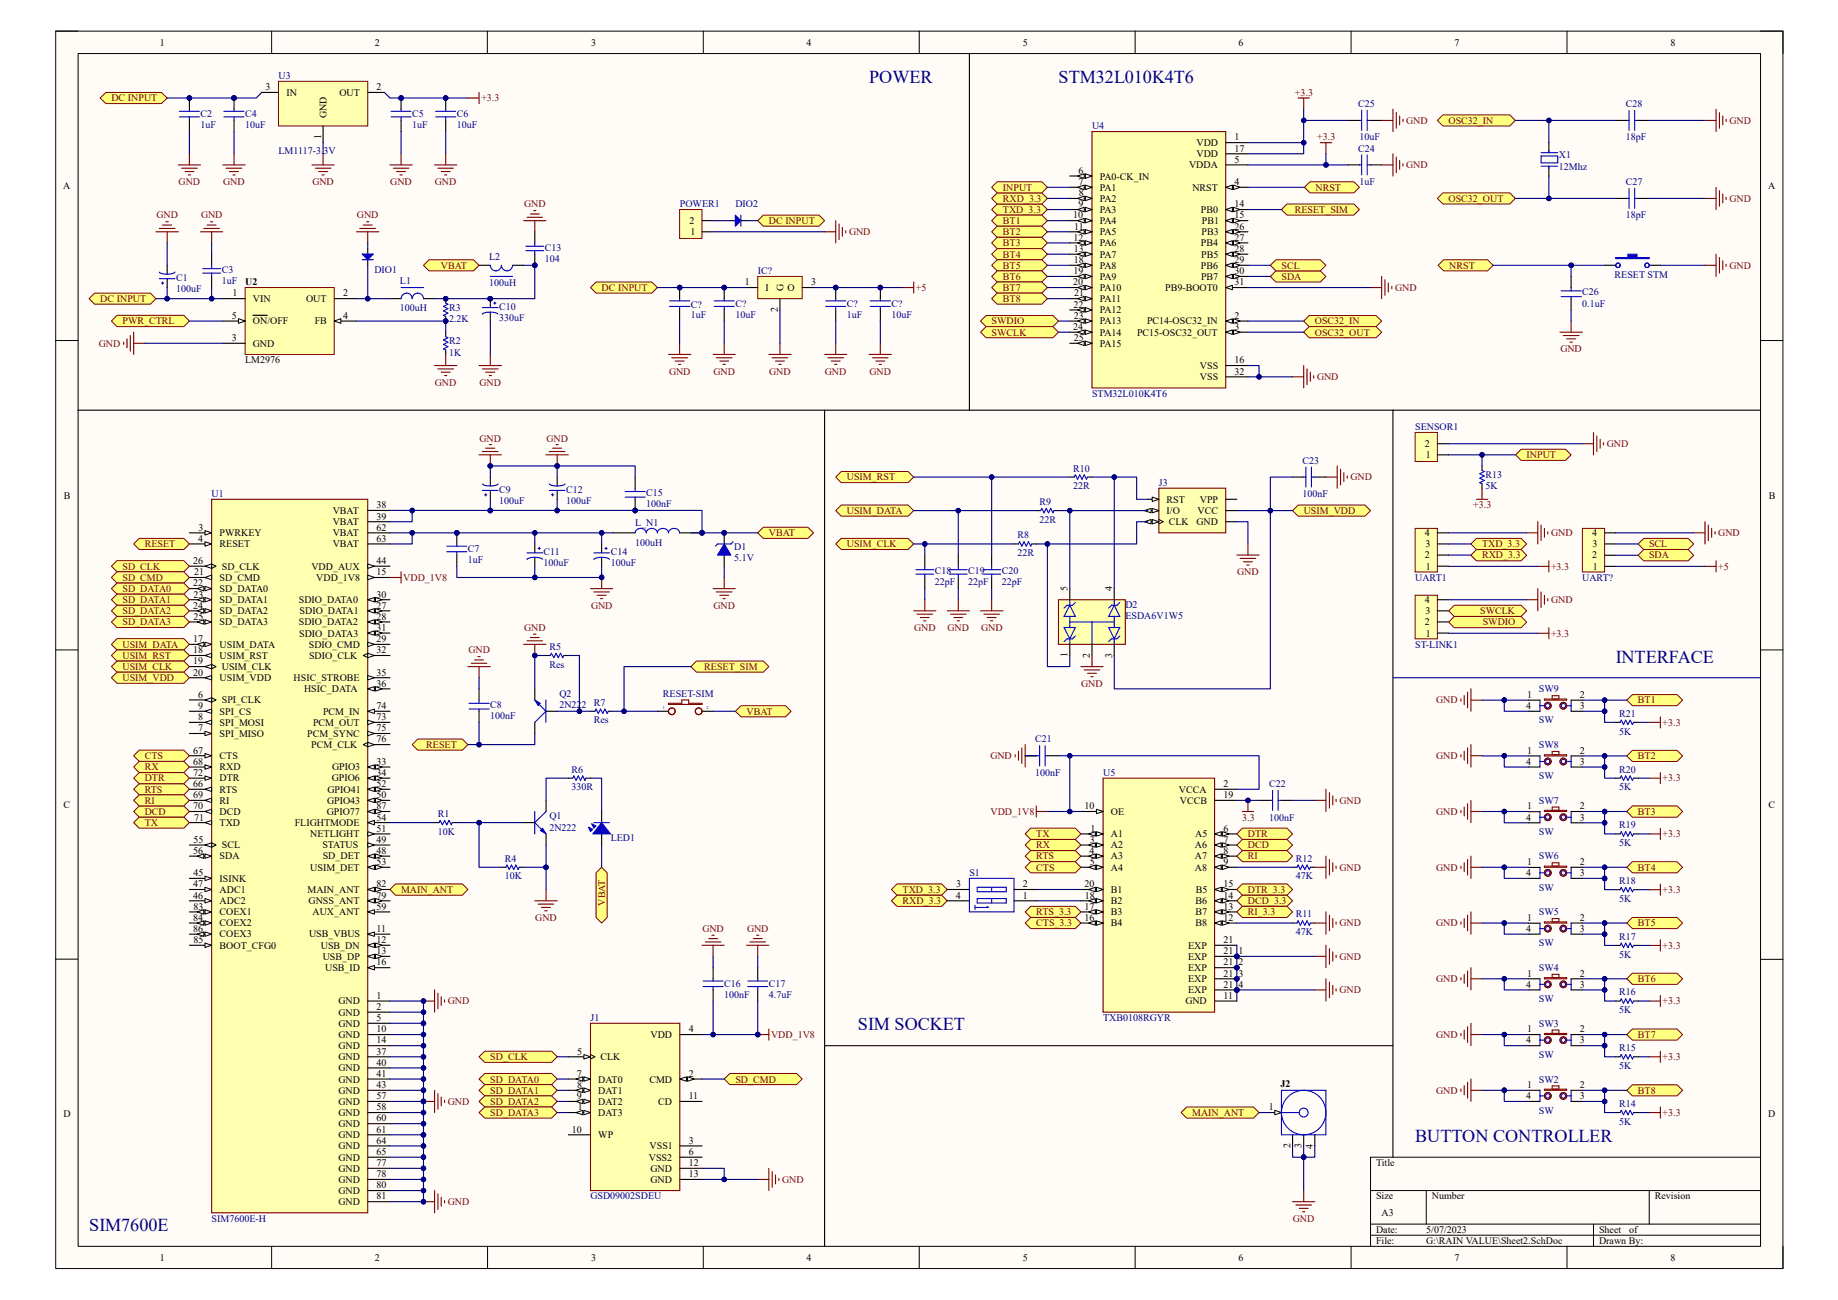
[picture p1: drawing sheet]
<svg xmlns="http://www.w3.org/2000/svg" width="420mm" height="297mm" viewBox="0 0 420 297" stroke-linecap="round" stroke-linejoin="round" font-family="sans-serif">
<defs><g id="words">
<g font-size="4.1" fill="#000080">
<text x="198.7" y="19">POWER</text>
<text x="242" y="19">STM32L010K4T6</text>
<text x="369.3" y="151.4">INTERFACE</text>
<text x="196.1" y="235.5">SIM SOCKET</text>
<text x="323.5" y="260.9">BUTTON CONTROLLER</text>
<text x="20.4" y="281.3">SIM7600E</text>
</g>
<g font-size="2.3">
<text x="36.5" y="10.5">1</text>
<text x="85.7" y="10.5">2</text>
<text x="135.2" y="10.5">3</text>
<text x="184.4" y="10.5">4</text>
<text x="233.8" y="10.5">5</text>
<text x="283.1" y="10.5">6</text>
<text x="332.5" y="10.5">7</text>
<text x="381.9" y="10.5">8</text>
<text x="60.7" y="20.6">3</text>
<text x="65.5" y="21.9">IN</text>
<text x="77.6" y="21.9">OUT</text>
<text x="86.1" y="20.6">2</text>
<text x="74.7" y="27" transform="rotate(-90 74.7 27)">GND</text>
<text x="73.4" y="31.7" transform="rotate(-90 73.4 31.7)">1</text>
<text x="273.5" y="33.4">VDD</text>
<text x="273.5" y="35.9">VDD</text>
<text x="282.2" y="32.1">1</text>
<text x="282.2" y="34.6">17</text>
<text x="246.5" y="39.8">6</text>
<text x="251.4" y="41">PA0-CK_IN</text>
<text x="271.8" y="38.5">VDDA</text>
<text x="282.2" y="37.2">5</text>
<text x="14.5" y="43.2">A</text>
<text x="246.5" y="42.3">7</text>
<text x="246.5" y="47.4">9</text>
<text x="246.6" y="44.8">8</text>
<text x="251.4" y="43.6">PA1</text>
<text x="251.4" y="46.1">PA2</text>
<text x="272.6" y="43.6">NRST</text>
<text x="282.2" y="42.3">4</text>
<text x="282.2" y="47.4">14</text>
<text x="404.2" y="43.2">A</text>
<text x="157.6" y="51.2">2</text>
<text x="157.8" y="53.8">1</text>
<text x="245.4" y="49.9">10</text>
<text x="245.6" y="52.5">11</text>
<text x="251.4" y="48.6">PA3</text>
<text x="251.4" y="51.2">PA4</text>
<text x="251.4" y="53.8">PA5</text>
<text x="274.5" y="48.6">PB0</text>
<text x="274.6" y="53.8">PB3</text>
<text x="274.7" y="51.2">PB1</text>
<text x="282.2" y="52.5">26</text>
<text x="282.2" y="49.9">15</text>
<text x="245.4" y="55">12</text>
<text x="245.5" y="57.6">13</text>
<text x="251.4" y="56.3">PA6</text>
<text x="251.4" y="58.8">PA7</text>
<text x="274.5" y="56.3">PB4</text>
<text x="274.6" y="58.8">PB5</text>
<text x="282.2" y="55">27</text>
<text x="282.2" y="57.6">28</text>
<text x="56" y="65.2">U2</text>
<text x="170.3" y="65.2">1</text>
<text x="185.5" y="65.2">3</text>
<text x="245.4" y="65.2">20</text>
<text x="245.4" y="62.7">19</text>
<text x="245.4" y="60.1">18</text>
<text x="251.4" y="61.4">PA8</text>
<text x="251.4" y="63.9">PA9</text>
<text x="274.5" y="61.4">PB6</text>
<text x="274.6" y="63.9">PB7</text>
<text x="282.2" y="65.2">31</text>
<text x="282.2" y="60.1">29</text>
<text x="282.2" y="62.7">30</text>
<text x="53.1" y="67.7">1</text>
<text x="57.8" y="69">VIN</text>
<text x="70" y="69">OUT</text>
<text x="78.4" y="67.7">2</text>
<text x="175" y="66.5">I</text>
<text x="177.8" y="71.4" transform="rotate(-90 177.8 71.4)">2</text>
<text x="179.1" y="66.5" transform="rotate(-90 179.1 66.5)">G</text>
<text x="180" y="66.5">O</text>
<text x="245.4" y="70.3">22</text>
<text x="245.6" y="67.7">21</text>
<text x="251.4" y="66.5">PA10</text>
<text x="251.4" y="69">PA11</text>
<text x="251.4" y="71.6">PA12</text>
<text x="266.3" y="66.5">PB9-BOOT0</text>
<text x="53" y="72.9">5</text>
<text x="53" y="77.9">3</text>
<text x="57.8" y="74.1">ON/OFF</text>
<text x="72" y="74.1">FB</text>
<text x="78.4" y="72.9">4</text>
<text x="245.4" y="75.4">24</text>
<text x="245.4" y="77.9">25</text>
<text x="245.5" y="72.9">23</text>
<text x="251.4" y="74.1">PA13</text>
<text x="251.4" y="76.7">PA14</text>
<text x="259.9" y="76.7">PC15-OSC32_OUT</text>
<text x="262.2" y="74.1">PC14-OSC32_IN</text>
<text x="282.2" y="72.9">2</text>
<text x="282.2" y="75.4">3</text>
<text x="56" y="83">LM2976</text>
<text x="57.8" y="79.2">GND</text>
<text x="251.4" y="79.2">PA15</text>
<text x="282.2" y="83">16</text>
<text x="274.3" y="84.3">VSS</text>
<text x="274.3" y="86.9">VSS</text>
<text x="282.2" y="85.6">32</text>
<text x="325.7" y="102.2">2</text>
<text x="326" y="104.7">1</text>
<text x="14.6" y="113.9">B</text>
<text x="404.3" y="113.9">B</text>
<text x="76.1" y="117.4">VBAT</text>
<text x="76.1" y="120">VBAT</text>
<text x="86.1" y="116.2">38</text>
<text x="86.1" y="118.7">39</text>
<text x="266.7" y="114.9">RST</text>
<text x="266.7" y="117.4">I/O</text>
<text x="267.2" y="120">CLK</text>
<text x="273.5" y="120">GND</text>
<text x="273.8" y="117.4">VCC</text>
<text x="274.3" y="114.9">VPP</text>
<text x="45.3" y="123.8">4</text>
<text x="45.4" y="121.2">3</text>
<text x="50.2" y="122.5">PWRKEY</text>
<text x="50.2" y="125.1">RESET</text>
<text x="76.1" y="122.5">VBAT</text>
<text x="76.1" y="125.1">VBAT</text>
<text x="86.1" y="121.2">62</text>
<text x="86.1" y="123.8">63</text>
<text x="325.7" y="122.5">4</text>
<text x="325.8" y="125.1">3</text>
<text x="363.9" y="122.5">4</text>
<text x="364.1" y="125.1">3</text>
<text x="44.1" y="128.9">26</text>
<text x="44.4" y="131.4">21</text>
<text x="50.7" y="130.2">SD_CLK</text>
<text x="71.2" y="130.2">VDD_AUX</text>
<text x="86.1" y="128.9">44</text>
<text x="86.1" y="131.4">15</text>
<text x="325.7" y="127.6">2</text>
<text x="326" y="130.2">1</text>
<text x="364" y="127.6">2</text>
<text x="364.1" y="130.2">1</text>
<text x="44.1" y="134">22</text>
<text x="44.2" y="136.5">23</text>
<text x="50.2" y="132.7">SD_CMD</text>
<text x="50.2" y="135.3">SD_DATA0</text>
<text x="50.2" y="137.8">SD_DATA1</text>
<text x="68.3" y="137.8">SDIO_DATA0</text>
<text x="72.3" y="132.7">VDD_1V8</text>
<text x="86.1" y="136.5">30</text>
<text x="244" y="135" transform="rotate(-90 244 135)">5</text>
<text x="254.2" y="135" transform="rotate(-90 254.2 135)">4</text>
<text x="325.7" y="137.8">4</text>
<text x="44.1" y="139.1">24</text>
<text x="44.2" y="141.6">25</text>
<text x="50.2" y="140.3">SD_DATA2</text>
<text x="50.2" y="142.9">SD_DATA3</text>
<text x="68.3" y="142.9">SDIO_DATA2</text>
<text x="68.5" y="140.3">SDIO_DATA1</text>
<text x="86.1" y="141.6">28</text>
<text x="86.1" y="139.1">27</text>
<text x="325.7" y="142.9">2</text>
<text x="325.8" y="140.3">3</text>
<text x="44.1" y="146.7">17</text>
<text x="44.2" y="149.3">18</text>
<text x="50.2" y="148">USIM_DATA</text>
<text x="68.4" y="145.5">SDIO_DATA3</text>
<text x="70.6" y="148">SDIO_CMD</text>
<text x="86.1" y="149.3">32</text>
<text x="86.1" y="144.2">31</text>
<text x="86.1" y="146.7">29</text>
<text x="326" y="145.5">1</text>
<text x="44.1" y="154.3">20</text>
<text x="44.1" y="151.8">19</text>
<text x="50.2" y="150.5">USIM_RST</text>
<text x="50.2" y="155.6">USIM_VDD</text>
<text x="50.7" y="153.1">USIM_CLK</text>
<text x="67.1" y="155.6">HSIC_STROBE</text>
<text x="70.6" y="150.5">SDIO_CLK</text>
<text x="86.1" y="154.3">35</text>
<text x="244" y="150.2" transform="rotate(-90 244 150.2)">1</text>
<text x="249.1" y="150.3" transform="rotate(-90 249.1 150.3)">2</text>
<text x="254.2" y="150.2" transform="rotate(-90 254.2 150.2)">3</text>
<text x="45.3" y="159.5">6</text>
<text x="50.7" y="160.7">SPI_CLK</text>
<text x="69.5" y="158.2">HSIC_DATA</text>
<text x="86.1" y="156.9">36</text>
<text x="349.1" y="159.5">1</text>
<text x="361.2" y="159.5">2</text>
<text x="45.3" y="162">9</text>
<text x="45.3" y="164.5">8</text>
<text x="45.3" y="167.1">7</text>
<text x="50.2" y="163.3">SPI_CS</text>
<text x="50.2" y="165.8">SPI_MOSI</text>
<text x="71.6" y="165.8">PCM_OUT</text>
<text x="73.9" y="163.3">PCM_IN</text>
<text x="86.1" y="164.5">73</text>
<text x="86.1" y="167.1">75</text>
<text x="86.1" y="162">74</text>
<text x="348.9" y="162">4</text>
<text x="361.2" y="162">3</text>
<text x="44.1" y="172.2">67</text>
<text x="50.2" y="168.4">SPI_MISO</text>
<text x="50.2" y="173.5">CTS</text>
<text x="70.2" y="168.4">PCM_SYNC</text>
<text x="71.2" y="170.9">PCM_CLK</text>
<text x="86.1" y="169.6">76</text>
<text x="349.1" y="172.2">1</text>
<text x="361.2" y="172.2">2</text>
<text x="44.1" y="177.3">72</text>
<text x="44.1" y="179.8">66</text>
<text x="44.2" y="174.8">68</text>
<text x="50.2" y="176">RXD</text>
<text x="50.2" y="178.6">DTR</text>
<text x="75.9" y="178.6">GPIO6</text>
<text x="75.9" y="176">GPIO3</text>
<text x="86.1" y="174.8">33</text>
<text x="86.1" y="177.3">34</text>
<text x="86.1" y="179.8">52</text>
<text x="279.7" y="179.8">2</text>
<text x="348.9" y="174.8">4</text>
<text x="361.2" y="174.8">3</text>
<text x="14.6" y="184.6">C</text>
<text x="44.1" y="182.4">69</text>
<text x="44.1" y="184.9">70</text>
<text x="50.2" y="181.1">RTS</text>
<text x="50.2" y="183.6">RI</text>
<text x="74.8" y="183.6">GPIO43</text>
<text x="74.9" y="181.1">GPIO41</text>
<text x="86.1" y="182.4">50</text>
<text x="86.1" y="184.9">87</text>
<text x="247.9" y="184.9">10</text>
<text x="269.5" y="181.1">VCCA</text>
<text x="269.7" y="183.6">VCCB</text>
<text x="279.7" y="182.4">19</text>
<text x="349.1" y="185">1</text>
<text x="361.2" y="184.9">2</text>
<text x="404.3" y="184.6">C</text>
<text x="44.4" y="187.5">71</text>
<text x="50.2" y="186.2">DCD</text>
<text x="50.2" y="188.8">TXD</text>
<text x="67.4" y="188.8">FLIGHTMODE</text>
<text x="70.9" y="191.3">NETLIGHT</text>
<text x="74.7" y="186.2">GPIO77</text>
<text x="86.1" y="190">51</text>
<text x="86.1" y="187.5">54</text>
<text x="249.2" y="190">1</text>
<text x="253.9" y="186.2">OE</text>
<text x="253.9" y="191.3">A1</text>
<text x="273.2" y="191.3">A5</text>
<text x="279.7" y="190">6</text>
<text x="348.9" y="187.5">4</text>
<text x="361.2" y="187.5">3</text>
<text x="44.1" y="195.1">56</text>
<text x="44.2" y="192.6">55</text>
<text x="50.2" y="196.4">SDA</text>
<text x="50.7" y="193.8">SCL</text>
<text x="73.7" y="193.8">STATUS</text>
<text x="73.8" y="196.4">SD_DET</text>
<text x="86.1" y="192.6">49</text>
<text x="86.1" y="195.1">48</text>
<text x="86.1" y="197.7">53</text>
<text x="249.1" y="195.1">4</text>
<text x="249.1" y="197.7">5</text>
<text x="249.2" y="192.6">3</text>
<text x="253.9" y="193.8">A2</text>
<text x="253.9" y="196.4">A3</text>
<text x="273.1" y="193.8">A6</text>
<text x="273.2" y="196.4">A7</text>
<text x="279.7" y="192.6">7</text>
<text x="279.7" y="195.1">8</text>
<text x="279.7" y="197.7">9</text>
<text x="349.1" y="197.7">1</text>
<text x="361.2" y="197.7">2</text>
<text x="44.1" y="202.8">47</text>
<text x="44.2" y="200.2">45</text>
<text x="50.2" y="201.5">ISINK</text>
<text x="70.9" y="198.9">USIM_DET</text>
<text x="86.1" y="202.8">82</text>
<text x="218.6" y="202.8">3</text>
<text x="233.8" y="202.8">2</text>
<text x="247.9" y="202.8">20</text>
<text x="253.9" y="198.9">A4</text>
<text x="273.2" y="198.9">A8</text>
<text x="279.7" y="202.8">15</text>
<text x="348.9" y="200.2">4</text>
<text x="361.2" y="200.2">3</text>
<text x="44.1" y="205.3">46</text>
<text x="44.2" y="207.9">83</text>
<text x="50.2" y="204">ADC1</text>
<text x="50.2" y="206.6">ADC2</text>
<text x="50.2" y="209.1">COEX1</text>
<text x="70.3" y="204">MAIN_ANT</text>
<text x="70.6" y="206.6">GNSS_ANT</text>
<text x="71.4" y="209.1">AUX_ANT</text>
<text x="86.1" y="205.3">79</text>
<text x="86.1" y="207.9">59</text>
<text x="218.5" y="205.3">4</text>
<text x="233.8" y="205.3">1</text>
<text x="247.9" y="207.9">17</text>
<text x="248" y="205.3">18</text>
<text x="253.9" y="204">B1</text>
<text x="253.9" y="206.6">B2</text>
<text x="253.9" y="209.1">B3</text>
<text x="273.3" y="206.6">B6</text>
<text x="273.3" y="209.1">B7</text>
<text x="273.3" y="204">B5</text>
<text x="279.7" y="207.9">13</text>
<text x="279.7" y="205.3">14</text>
<text x="44.1" y="210.4">84</text>
<text x="44.1" y="212.9">86</text>
<text x="44.2" y="215.5">85</text>
<text x="50.2" y="211.7">COEX2</text>
<text x="50.2" y="214.2">COEX3</text>
<text x="70.6" y="214.2">USB_VBUS</text>
<text x="86.1" y="212.9">11</text>
<text x="86.1" y="215.5">12</text>
<text x="247.9" y="210.4">16</text>
<text x="253.9" y="211.7">B4</text>
<text x="273.3" y="211.7">B8</text>
<text x="279.7" y="210.4">12</text>
<text x="279.7" y="215.5">21</text>
<text x="348.9" y="212.9">4</text>
<text x="349.1" y="210.4">1</text>
<text x="361.2" y="210.4">2</text>
<text x="361.2" y="212.9">3</text>
<text x="50.2" y="216.7">BOOT_CFG0</text>
<text x="73.4" y="216.7">USB_DN</text>
<text x="73.8" y="219.3">USB_DP</text>
<text x="74.3" y="221.9">USB_ID</text>
<text x="86.1" y="218.1">13</text>
<text x="86.1" y="220.6">16</text>
<text x="271.6" y="216.7">EXP</text>
<text x="271.6" y="219.3">EXP</text>
<text x="271.6" y="221.9">EXP</text>
<text x="279.7" y="218.1">21_1</text>
<text x="279.7" y="220.6">21_2</text>
<text x="271.6" y="224.4">EXP</text>
<text x="271.6" y="226.9">EXP</text>
<text x="279.7" y="223.1">21_3</text>
<text x="279.7" y="225.7">21_4</text>
<text x="348.9" y="225.7">4</text>
<text x="349.1" y="223.1">1</text>
<text x="361.2" y="223.1">2</text>
<text x="361.2" y="225.7">3</text>
<text x="77.4" y="229.5">GND</text>
<text x="77.4" y="232.1">GND</text>
<text x="86.1" y="228.2">1</text>
<text x="86.1" y="230.8">2</text>
<text x="86.1" y="233.3">5</text>
<text x="271" y="229.5">GND</text>
<text x="279.7" y="228.2">11</text>
<text x="77.4" y="234.6">GND</text>
<text x="77.4" y="237.2">GND</text>
<text x="77.4" y="239.7">GND</text>
<text x="86.1" y="235.9">10</text>
<text x="86.1" y="238.4">14</text>
<text x="148.7" y="237.2">VDD</text>
<text x="157.4" y="235.9">4</text>
<text x="348.9" y="238.4">4</text>
<text x="349.1" y="235.9">1</text>
<text x="361.2" y="235.9">2</text>
<text x="361.2" y="238.4">3</text>
<text x="77.4" y="242.2">GND</text>
<text x="77.4" y="244.8">GND</text>
<text x="86.1" y="241">37</text>
<text x="86.1" y="243.5">40</text>
<text x="131.9" y="241">5</text>
<text x="137.3" y="242.2">CLK</text>
<text x="77.4" y="247.4">GND</text>
<text x="77.4" y="249.9">GND</text>
<text x="86.1" y="246">41</text>
<text x="86.1" y="248.6">43</text>
<text x="86.1" y="251.2">57</text>
<text x="131.9" y="246">7</text>
<text x="131.9" y="251.2">9</text>
<text x="131.9" y="248.6">8</text>
<text x="136.8" y="247.4">DAT0</text>
<text x="136.8" y="249.9">DAT1</text>
<text x="148.5" y="247.4">CMD</text>
<text x="157.4" y="246">2</text>
<text x="157.4" y="251.2">11</text>
<text x="292.7" y="248.4">J2</text>
<text x="348.9" y="251.2">4</text>
<text x="349.1" y="248.6">1</text>
<text x="361.2" y="248.6">2</text>
<text x="361.2" y="251.2">3</text>
<text x="14.5" y="255.3">D</text>
<text x="77.4" y="252.4">GND</text>
<text x="77.4" y="255">GND</text>
<text x="77.4" y="257.5">GND</text>
<text x="86.1" y="253.7">58</text>
<text x="86.1" y="256.2">60</text>
<text x="132.1" y="253.7">1</text>
<text x="136.8" y="252.4">DAT2</text>
<text x="136.8" y="255">DAT3</text>
<text x="150.5" y="252.4">CD</text>
<text x="290" y="253.7">1</text>
<text x="404.2" y="255.3">D</text>
<text x="77.4" y="260.1">GND</text>
<text x="77.4" y="262.6">GND</text>
<text x="86.1" y="258.8">61</text>
<text x="86.1" y="261.3">64</text>
<text x="86.1" y="263.9">65</text>
<text x="130.8" y="258.8">10</text>
<text x="136.8" y="260.1">WP</text>
<text x="148.5" y="262.6">VSS1</text>
<text x="157.4" y="263.9">6</text>
<text x="157.4" y="261.3">3</text>
<text x="295" y="262.4" transform="rotate(-90 295 262.4)">2</text>
<text x="297.5" y="262.3" transform="rotate(-90 297.5 262.3)">3</text>
<text x="300.1" y="262.4" transform="rotate(-90 300.1 262.4)">4</text>
<text x="77.4" y="265.2">GND</text>
<text x="77.4" y="267.7">GND</text>
<text x="86.1" y="266.4">77</text>
<text x="86.1" y="269">78</text>
<text x="148.3" y="265.2">VSS2</text>
<text x="148.7" y="267.7">GND</text>
<text x="157.4" y="266.4">12</text>
<text x="157.4" y="269">13</text>
<text x="314.6" y="266.4">Title</text>
<text x="77.4" y="270.3">GND</text>
<text x="77.4" y="272.8">GND</text>
<text x="77.4" y="275.3">GND</text>
<text x="86.1" y="271.5">80</text>
<text x="86.1" y="274.1">81</text>
<text x="148.7" y="270.3">GND</text>
<text x="314.6" y="274.1">Size</text>
<text x="327.3" y="274.1">Number</text>
<text x="378.3" y="274.1">Revision</text>
<text x="314.6" y="281.7">Date:</text>
<text x="315.8" y="277.9">A3</text>
<text x="326" y="281.7">5/07/2023</text>
<text x="365.5" y="281.7">Sheet</text>
<text x="372.4" y="281.7">of</text>
<text x="314.6" y="284.3">File:</text>
<text x="326" y="284.3">G:\RAIN VALUE\Sheet2.SchDoc</text>
<text x="365.5" y="284.3">Drawn By:</text>
<text x="36.5" y="288.1">1</text>
<text x="85.7" y="288.1">2</text>
<text x="135.2" y="288.1">3</text>
<text x="184.4" y="288.1">4</text>
<text x="233.8" y="288.1">5</text>
<text x="283.1" y="288.1">6</text>
<text x="332.5" y="288.1">7</text>
<text x="381.9" y="288.1">8</text>
</g>
<g font-size="2.3" fill="#800000">
<text x="25.5" y="23.2">DC INPUT</text>
<text x="110.1" y="23.2">+3.3</text>
<text x="296" y="21.9">+3.3</text>
<text x="321.5" y="28.3">GND</text>
<text x="331.1" y="28.3">OSC32_IN</text>
<text x="395.3" y="28.3">GND</text>
<text x="301.1" y="32.1">+3.3</text>
<text x="321.5" y="38.5">GND</text>
<text x="40.8" y="42.3">GND</text>
<text x="51" y="42.3">GND</text>
<text x="71.4" y="42.3">GND</text>
<text x="89.2" y="42.3">GND</text>
<text x="99.4" y="42.3">GND</text>
<text x="119.8" y="47.4">GND</text>
<text x="229.3" y="46.1">RXD_3.3</text>
<text x="229.3" y="43.6">INPUT</text>
<text x="300.7" y="43.6">NRST</text>
<text x="331.1" y="46.1">OSC32_OUT</text>
<text x="395.3" y="46.1">GND</text>
<text x="35.8" y="49.9">GND</text>
<text x="46" y="49.9">GND</text>
<text x="81.6" y="49.9">GND</text>
<text x="175.8" y="51.2">DC INPUT</text>
<text x="194.1" y="53.8">GND</text>
<text x="229.3" y="48.6">TXD_3.3</text>
<text x="229.3" y="51.2">BT1</text>
<text x="229.3" y="53.8">BT2</text>
<text x="296" y="48.6">RESET_SIM</text>
<text x="229.3" y="56.3">BT3</text>
<text x="229.3" y="58.8">BT4</text>
<text x="100.8" y="61.4">VBAT</text>
<text x="229.3" y="61.4">BT5</text>
<text x="229.3" y="63.9">BT6</text>
<text x="292.9" y="63.9">SDA</text>
<text x="292.9" y="61.4">SCL</text>
<text x="331.3" y="61.4">NRST</text>
<text x="395.3" y="61.4">GND</text>
<text x="22.9" y="69">DC INPUT</text>
<text x="137.5" y="66.5">DC INPUT</text>
<text x="209.4" y="66.5">+5</text>
<text x="229.3" y="66.5">BT7</text>
<text x="229.3" y="69">BT8</text>
<text x="318.9" y="66.5">GND</text>
<text x="28" y="74.1">PWR_CTRL</text>
<text x="226.7" y="74.1">SWDIO</text>
<text x="226.7" y="76.7">SWCLK</text>
<text x="300.6" y="74.1">OSC32_IN</text>
<text x="300.6" y="76.7">OSC32_OUT</text>
<text x="22.6" y="79.2">GND</text>
<text x="356.7" y="80.5">GND</text>
<text x="99.4" y="88.1">GND</text>
<text x="109.6" y="88.1">GND</text>
<text x="152.9" y="85.6">GND</text>
<text x="163.1" y="85.6">GND</text>
<text x="175.8" y="85.6">GND</text>
<text x="188.6" y="85.6">GND</text>
<text x="198.8" y="85.6">GND</text>
<text x="301.1" y="86.9">GND</text>
<text x="109.6" y="100.9">GND</text>
<text x="124.9" y="100.9">GND</text>
<text x="349" y="104.7">INPUT</text>
<text x="367.3" y="102.2">GND</text>
<text x="193.6" y="109.8">USIM_RST</text>
<text x="308.7" y="109.8">GND</text>
<text x="193.6" y="117.4">USIM_DATA</text>
<text x="298" y="117.4">USIM_VDD</text>
<text x="336.8" y="116.2">+3.3</text>
<text x="33.1" y="125.1">RESET</text>
<text x="175.8" y="122.5">VBAT</text>
<text x="193.6" y="125.1">USIM_CLK</text>
<text x="338.8" y="125.1">TXD_3.3</text>
<text x="354.6" y="122.5">GND</text>
<text x="377" y="125.1">SCL</text>
<text x="392.8" y="122.5">GND</text>
<text x="28" y="130.2">SD_CLK</text>
<text x="282.8" y="131.4">GND</text>
<text x="338.8" y="127.6">RXD_3.3</text>
<text x="354.6" y="130.2">+3.3</text>
<text x="377" y="127.6">SDA</text>
<text x="392.8" y="130.2">+5</text>
<text x="28" y="132.7">SD_CMD</text>
<text x="28" y="135.3">SD_DATA0</text>
<text x="28" y="137.8">SD_DATA1</text>
<text x="92.2" y="132.7">VDD_1V8</text>
<text x="354.6" y="137.8">GND</text>
<text x="28" y="140.3">SD_DATA2</text>
<text x="28" y="142.9">SD_DATA3</text>
<text x="135.1" y="139.1">GND</text>
<text x="163.1" y="139.1">GND</text>
<text x="338.4" y="140.3">SWCLK</text>
<text x="339" y="142.9">SWDIO</text>
<text x="28" y="148">USIM_DATA</text>
<text x="107.1" y="149.3">GND</text>
<text x="119.8" y="144.2">GND</text>
<text x="209" y="144.2">GND</text>
<text x="216.6" y="144.2">GND</text>
<text x="224.3" y="144.2">GND</text>
<text x="354.6" y="145.5">+3.3</text>
<text x="28" y="150.5">USIM_RST</text>
<text x="28" y="153.1">USIM_CLK</text>
<text x="28" y="155.6">USIM_VDD</text>
<text x="161" y="153.1">RESET_SIM</text>
<text x="247.2" y="156.9">GND</text>
<text x="328.3" y="160.7">GND</text>
<text x="374.4" y="160.7">BT1</text>
<text x="170.7" y="163.3">VBAT</text>
<text x="380.1" y="165.8">+3.3</text>
<text x="33.1" y="173.5">CTS</text>
<text x="97.4" y="170.9">RESET</text>
<text x="226.4" y="173.5">GND</text>
<text x="328.3" y="173.5">GND</text>
<text x="374.4" y="173.5">BT2</text>
<text x="33.1" y="176">RX</text>
<text x="33.1" y="178.6">DTR</text>
<text x="380.1" y="178.6">+3.3</text>
<text x="33.1" y="181.1">RTS</text>
<text x="33.1" y="183.6">RI</text>
<text x="306.2" y="183.6">GND</text>
<text x="33.1" y="188.8">TX</text>
<text x="33.1" y="186.2">DCD</text>
<text x="226.4" y="186.2">VDD_1V8</text>
<text x="236.9" y="191.3">TX</text>
<text x="284" y="187.5">3.3</text>
<text x="285.3" y="191.3">DTR</text>
<text x="328.3" y="186.2">GND</text>
<text x="374.4" y="186.2">BT3</text>
<text x="380.1" y="191.3">+3.3</text>
<text x="236.9" y="193.8">RX</text>
<text x="236.9" y="196.4">RTS</text>
<text x="285.3" y="193.8">DCD</text>
<text x="285.3" y="196.4">RI</text>
<text x="236.9" y="198.9">CTS</text>
<text x="306.2" y="198.9">GND</text>
<text x="328.3" y="198.9">GND</text>
<text x="374.4" y="198.9">BT4</text>
<text x="91.7" y="204">MAIN_ANT</text>
<text x="138.3" y="206.9" transform="rotate(-90 138.3 206.9)">VBAT</text>
<text x="206.3" y="204">TXD_3.3</text>
<text x="206.3" y="206.6">RXD_3.3</text>
<text x="236.9" y="209.1">RTS_3.3</text>
<text x="285.3" y="204">DTR_3.3</text>
<text x="285.3" y="206.6">DCD_3.3</text>
<text x="285.3" y="209.1">RI_3.3</text>
<text x="380.1" y="204">+3.3</text>
<text x="122.4" y="210.4">GND</text>
<text x="160.6" y="212.9">GND</text>
<text x="170.8" y="212.9">GND</text>
<text x="236.9" y="211.7">CTS_3.3</text>
<text x="306.2" y="211.7">GND</text>
<text x="328.3" y="211.7">GND</text>
<text x="374.4" y="211.7">BT5</text>
<text x="306.2" y="219.3">GND</text>
<text x="380.1" y="216.7">+3.3</text>
<text x="306.2" y="226.9">GND</text>
<text x="328.3" y="224.4">GND</text>
<text x="374.4" y="224.4">BT6</text>
<text x="102.4" y="229.5">GND</text>
<text x="380.1" y="229.5">+3.3</text>
<text x="176.3" y="237.2">VDD_1V8</text>
<text x="328.3" y="237.2">GND</text>
<text x="374.4" y="237.2">BT7</text>
<text x="112.1" y="242.2">SD_CLK</text>
<text x="380.1" y="242.2">+3.3</text>
<text x="112.1" y="247.4">SD_DATA0</text>
<text x="112.1" y="249.9">SD_DATA1</text>
<text x="168.1" y="247.4">SD_CMD</text>
<text x="328.3" y="249.9">GND</text>
<text x="374.4" y="249.9">BT8</text>
<text x="102.4" y="252.4">GND</text>
<text x="112.1" y="252.4">SD_DATA2</text>
<text x="112.1" y="255">SD_DATA3</text>
<text x="272.5" y="255">MAIN_ANT</text>
<text x="380.1" y="255">+3.3</text>
<text x="102.4" y="275.3">GND</text>
<text x="178.8" y="270.3">GND</text>
<text x="295.6" y="279.2">GND</text>
</g>
<g font-size="2.3" fill="#000080">
<text x="63.7" y="18.1">U3</text>
<text x="45.8" y="26.8">C2</text>
<text x="45.8" y="29.3">1uF</text>
<text x="56" y="26.8">C4</text>
<text x="56" y="29.3">10uF</text>
<text x="94.2" y="26.8">C5</text>
<text x="94.2" y="29.3">1uF</text>
<text x="104.4" y="26.8">C6</text>
<text x="104.4" y="29.3">10uF</text>
<text x="249.6" y="29.5">U4</text>
<text x="310.5" y="24.5">C25</text>
<text x="371.6" y="24.5">C28</text>
<text x="63.7" y="35.1">LM1117-3.3V</text>
<text x="310.5" y="34.6">C24</text>
<text x="310.8" y="32.1">10uF</text>
<text x="371.6" y="32.1">18pF</text>
<text x="356.4" y="36.2">X1</text>
<text x="356.4" y="38.7">12Mhz</text>
<text x="155.4" y="47.4">POWER1</text>
<text x="168.1" y="47.4">DIO2</text>
<text x="310.8" y="42.3">1uF</text>
<text x="371.6" y="42.3">C27</text>
<text x="371.6" y="49.9">18pF</text>
<text x="111.8" y="59.4">L2</text>
<text x="124.6" y="57.3">C13</text>
<text x="124.6" y="59.9">104</text>
<text x="40.2" y="64.2">C1</text>
<text x="50.7" y="62.4">C3</text>
<text x="50.7" y="64.9">1uF</text>
<text x="85.6" y="62.4">DIO1</text>
<text x="91.4" y="64.9">L1</text>
<text x="111.8" y="65.4">100uH</text>
<text x="173.2" y="62.7">IC?</text>
<text x="369.1" y="63.4">RESET STM</text>
<text x="40.2" y="66.7">100uF</text>
<text x="91.4" y="71.1">100uH</text>
<text x="102.6" y="71.1">R3</text>
<text x="114.1" y="70.8">C10</text>
<text x="157.9" y="70.3">C?</text>
<text x="168.1" y="70.1">C?</text>
<text x="193.6" y="70.1">C?</text>
<text x="203.8" y="70.1">C?</text>
<text x="361.7" y="67.5">C26</text>
<text x="361.7" y="70.1">0.1uF</text>
<text x="102.6" y="73.6">2.2K</text>
<text x="114.1" y="73.4">330uF</text>
<text x="157.9" y="72.6">1uF</text>
<text x="168.1" y="72.6">10uF</text>
<text x="193.6" y="72.6">1uF</text>
<text x="203.8" y="72.6">10uF</text>
<text x="102.6" y="78.7">R2</text>
<text x="102.6" y="81.2">1K</text>
<text x="249.6" y="90.7">STM32L010K4T6</text>
<text x="323.5" y="98.3">SENSOR1</text>
<text x="245.3" y="107.7">R10</text>
<text x="297.8" y="106">C23</text>
<text x="48.4" y="113.6">U1</text>
<text x="114.1" y="112.6">C9</text>
<text x="129.4" y="112.6">C12</text>
<text x="147.7" y="113.4">C15</text>
<text x="245.3" y="111.8">22R</text>
<text x="264.9" y="111">J3</text>
<text x="297.8" y="113.6">100nF</text>
<text x="339.5" y="109.3">R13</text>
<text x="339.5" y="111.8">5K</text>
<text x="114.1" y="115.1">100uF</text>
<text x="129.4" y="115.1">100uF</text>
<text x="147.7" y="115.9">100nF</text>
<text x="237.6" y="115.4">R9</text>
<text x="237.6" y="119.5">22R</text>
<text x="145.2" y="120.2">L_N1</text>
<text x="145.2" y="124.8">100uH</text>
<text x="167.8" y="125.6">D1</text>
<text x="232.6" y="123">R8</text>
<text x="107" y="126.1">C7</text>
<text x="107" y="128.7">1uF</text>
<text x="124.3" y="126.8">C11</text>
<text x="124.3" y="129.4">100uF</text>
<text x="139.6" y="126.8">C14</text>
<text x="139.6" y="129.4">100uF</text>
<text x="167.8" y="128.1">5.1V</text>
<text x="213.7" y="131.2">C18</text>
<text x="221.3" y="131.2">C19</text>
<text x="229" y="131.2">C20</text>
<text x="232.6" y="127.1">22R</text>
<text x="213.7" y="133.7">22pF</text>
<text x="221.3" y="133.7">22pF</text>
<text x="229" y="133.7">22pF</text>
<text x="323.5" y="132.7">UART1</text>
<text x="361.7" y="132.7">UART?</text>
<text x="257.2" y="138.8">D2</text>
<text x="257.2" y="141.4">ESDA6V1W5</text>
<text x="125.6" y="148.5">R5</text>
<text x="323.5" y="148">ST-LINK1</text>
<text x="125.6" y="152.6">Res</text>
<text x="112.1" y="161.8">C8</text>
<text x="127.9" y="159.2">Q2</text>
<text x="127.9" y="161.8">2N222</text>
<text x="135.8" y="161.2">R7</text>
<text x="151.5" y="159.2">RESET-SIM</text>
<text x="351.8" y="158.2">SW9</text>
<text x="112.1" y="164.3">100nF</text>
<text x="135.8" y="165.3">Res</text>
<text x="351.8" y="165.3">SW</text>
<text x="370.1" y="163.8">R21</text>
<text x="370.1" y="167.9">5K</text>
<text x="236.6" y="169.6">C21</text>
<text x="351.8" y="170.9">SW8</text>
<text x="130.7" y="176.5">R6</text>
<text x="236.6" y="177.3">100nF</text>
<text x="252.2" y="177.3">U5</text>
<text x="290.1" y="179.8">C22</text>
<text x="351.8" y="178.1">SW</text>
<text x="370.1" y="176.5">R20</text>
<text x="130.7" y="180.6">330R</text>
<text x="351.8" y="183.6">SW7</text>
<text x="370.1" y="180.6">5K</text>
<text x="100.1" y="186.7">R1</text>
<text x="100.1" y="190.8">10K</text>
<text x="125.6" y="187.2">Q1</text>
<text x="125.6" y="189.8">2N222</text>
<text x="290.1" y="187.5">100nF</text>
<text x="351.8" y="190.8">SW</text>
<text x="370.1" y="189.3">R19</text>
<text x="115.4" y="196.9">R4</text>
<text x="139.6" y="192.1">LED1</text>
<text x="296.2" y="196.9">R12</text>
<text x="351.8" y="196.4">SW6</text>
<text x="370.1" y="193.3">5K</text>
<text x="115.4" y="201">10K</text>
<text x="221.6" y="200.2">S1</text>
<text x="296.2" y="201">47K</text>
<text x="351.8" y="203.5">SW</text>
<text x="370.1" y="202">R18</text>
<text x="296.2" y="209.6">R11</text>
<text x="351.8" y="209.1">SW5</text>
<text x="370.1" y="206.1">5K</text>
<text x="296.2" y="213.7">47K</text>
<text x="370.1" y="214.7">R17</text>
<text x="351.8" y="216.2">SW</text>
<text x="351.8" y="221.9">SW4</text>
<text x="370.1" y="218.8">5K</text>
<text x="165.6" y="225.4">C16</text>
<text x="165.6" y="228">100nF</text>
<text x="175.8" y="225.4">C17</text>
<text x="175.8" y="228">4.7uF</text>
<text x="370.1" y="227.5">R16</text>
<text x="135" y="233.3">J1</text>
<text x="252.2" y="233.3">TXB0108RGYR</text>
<text x="351.8" y="229">SW</text>
<text x="370.1" y="231.5">5K</text>
<text x="351.8" y="234.6">SW3</text>
<text x="351.8" y="241.7">SW</text>
<text x="370.1" y="240.2">R15</text>
<text x="370.1" y="244.3">5K</text>
<text x="351.8" y="247.4">SW2</text>
<text x="351.8" y="254.5">SW</text>
<text x="370.1" y="252.9">R14</text>
<text x="370.1" y="257">5K</text>
<text x="135" y="274.1">GSD09002SDEU</text>
<text x="48.4" y="279.2">SIM7600E-H</text>
</g>
<g font-size=".9" fill="#000080">
<text x="151.5" y="162.1">1</text>
<text x="161.5" y="162.1">2</text>
</g>
</g></defs>
<path d="M12.7 7.1h394.9v282.8h-394.9z" fill-rule="evenodd" fill="#fffcf8"/>
<path d="M12.7 7.1h394.9v282.8h-394.9z" fill="none" stroke="#000" stroke-width=".23"/>
<path d="M17.9 12.2h384.6v272.6h-384.6z" fill-rule="evenodd" fill="#fffcf8"/>
<g fill="none" stroke="#000" stroke-width=".23">
<path d="M12.7 7.1h5.1M17.9 12.2h384.6v272.6h-384.6zM62.1 7.1v5.1M111.4 7.1v5.1M160.8 7.1v5.1M210.1 7.1v5.1M259.5 7.1v5.1M308.9 7.1v5.1M358.2 7.1v5.1M402.5 7.1h5.1v5.1M12.7 77.8h5.1M402.5 77.8h5.1"/>
<path d="M12.7 148.5h5.1M402.5 148.5h5.1M12.7 219.2h5.1M402.5 219.2h5.1M313.3 272h89.2M313.3 279.7h89.2M326 272v7.7M364.3 279.7v5.1M377 272v7.7M402.5 264.4h-89.2v20.4M62.1 284.8v5.1M111.5 284.8v5.1"/>
<path d="M160.8 284.8v5.1M210.1 284.8v5.1M259.5 284.8v5.1M308.9 284.8v5.1M313.3 282.2h89.2M358.2 284.8v5.1M407.6 284.8v5.1"/>
</g>
<path d="M48.4 114.1h35.7v163h-35.7z" fill-rule="evenodd" fill="#ffffb0"/>
<path d="M48.4 114.1h35.7v163h-35.7z" fill="none" stroke="#800000" stroke-width=".25"/>
<path d="M43.3 121.8h5.1" fill="none" stroke="#000" stroke-width=".25"/>
<path d="M46.9 121.2l1.5 .6-1.5 .5z" fill="#f8fcff"/>
<path d="M46.9 121.2l1.5 .6-1.5 .5z" fill="none" stroke="#000" stroke-width=".23"/>
<path d="M43.3 124.3h5.1" fill="none" stroke="#000" stroke-width=".25"/>
<path d="M46.9 123.8l1.5 .5-1.5 .5z" fill="#f8fcff"/>
<path d="M46.9 123.8l1.5 .5-1.5 .5z" fill="none" stroke="#000" stroke-width=".23"/>
<path d="M43.3 129.4h5.1" fill="none" stroke="#000" stroke-width=".25"/>
<path d="M46.9 129.4l1.5-.5v1z" fill="#f8fcff"/>
<path d="M46.9 129.4l1.5-.5v1zM48.4 128.9l1 .5-1 .5" fill="none" stroke="#000" stroke-width=".23"/>
<path d="M43.3 132h5.1" fill="none" stroke="#000" stroke-width=".25"/>
<path d="M46.9 132l1.5-.6v1.1z" fill="#f8fcff"/>
<path d="M46.9 132l1.5-.6v1.1z" fill="none" stroke="#000" stroke-width=".23"/>
<path d="M43.3 134.5h5.1" fill="none" stroke="#000" stroke-width=".25"/>
<path d="M46.9 134l1.5 .5-1.5 .5z" fill="#f8fcff"/>
<path d="M46.9 134l1.5 .5-1.5 .5z" fill="none" stroke="#000" stroke-width=".23"/>
<path d="M45.1 134.5l1.5-.5v1z" fill="#f8fcff"/>
<path d="M45.1 134.5l1.5-.5v1z" fill="none" stroke="#000" stroke-width=".23"/>
<path d="M43.3 137h5.1" fill="none" stroke="#000" stroke-width=".25"/>
<path d="M46.9 136.5l1.5 .5-1.5 .5z" fill="#f8fcff"/>
<path d="M46.9 136.5l1.5 .5-1.5 .5z" fill="none" stroke="#000" stroke-width=".23"/>
<path d="M45.1 137l1.5-.5v1z" fill="#f8fcff"/>
<path d="M45.1 137l1.5-.5v1z" fill="none" stroke="#000" stroke-width=".23"/>
<path d="M43.3 139.6h5.1" fill="none" stroke="#000" stroke-width=".25"/>
<path d="M46.9 139.1l1.5 .5-1.5 .5z" fill="#f8fcff"/>
<path d="M46.9 139.1l1.5 .5-1.5 .5z" fill="none" stroke="#000" stroke-width=".23"/>
<path d="M45.1 139.6l1.5-.5v1z" fill="#f8fcff"/>
<path d="M45.1 139.6l1.5-.5v1z" fill="none" stroke="#000" stroke-width=".23"/>
<path d="M43.3 142.1h5.1" fill="none" stroke="#000" stroke-width=".25"/>
<path d="M46.9 141.6l1.5 .5-1.5 .5z" fill="#f8fcff"/>
<path d="M46.9 141.6l1.5 .5-1.5 .5z" fill="none" stroke="#000" stroke-width=".23"/>
<path d="M45.1 142.1l1.5-.5v1z" fill="#f8fcff"/>
<path d="M45.1 142.1l1.5-.5v1z" fill="none" stroke="#000" stroke-width=".23"/>
<path d="M43.3 147.2h5.1" fill="none" stroke="#000" stroke-width=".25"/>
<path d="M46.9 146.7l1.5 .5-1.5 .5z" fill="#f8fcff"/>
<path d="M46.9 146.7l1.5 .5-1.5 .5z" fill="none" stroke="#000" stroke-width=".23"/>
<path d="M45.1 147.2l1.5-.5v1z" fill="#f8fcff"/>
<path d="M45.1 147.2l1.5-.5v1z" fill="none" stroke="#000" stroke-width=".23"/>
<path d="M43.3 149.8h5.1" fill="none" stroke="#000" stroke-width=".25"/>
<path d="M46.9 149.8l1.5-.5v1z" fill="#f8fcff"/>
<path d="M46.9 149.8l1.5-.5v1z" fill="none" stroke="#000" stroke-width=".23"/>
<path d="M43.3 152.3h5.1" fill="none" stroke="#000" stroke-width=".25"/>
<path d="M46.9 152.3l1.5-.5v1z" fill="#f8fcff"/>
<path d="M46.9 152.3l1.5-.5v1zM48.4 151.8l1 .5-1 .5" fill="none" stroke="#000" stroke-width=".23"/>
<path d="M43.3 154.9h5.1" fill="none" stroke="#000" stroke-width=".25"/>
<path d="M46.9 154.9l1.5-.6v1.1z" fill="#f8fcff"/>
<path d="M46.9 154.9l1.5-.6v1.1z" fill="none" stroke="#000" stroke-width=".23"/>
<path d="M43.3 159.9h5.1" fill="none" stroke="#000" stroke-width=".25"/>
<path d="M46.9 159.9l1.5-.5v1z" fill="#f8fcff"/>
<path d="M46.9 159.9l1.5-.5v1zM48.4 159.4l1 .5-1 .5" fill="none" stroke="#000" stroke-width=".23"/>
<path d="M43.3 162.5h5.1" fill="none" stroke="#000" stroke-width=".25"/>
<path d="M46.9 162.5l1.5-.5v1z" fill="#f8fcff"/>
<path d="M46.9 162.5l1.5-.5v1z" fill="none" stroke="#000" stroke-width=".23"/>
<path d="M43.3 165.1h5.1" fill="none" stroke="#000" stroke-width=".25"/>
<path d="M46.9 165.1l1.5-.6v1.1z" fill="#f8fcff"/>
<path d="M46.9 165.1l1.5-.6v1.1z" fill="none" stroke="#000" stroke-width=".23"/>
<path d="M43.3 167.6h5.1" fill="none" stroke="#000" stroke-width=".25"/>
<path d="M46.9 167.1l1.5 .5-1.5 .5z" fill="#f8fcff"/>
<path d="M46.9 167.1l1.5 .5-1.5 .5z" fill="none" stroke="#000" stroke-width=".23"/>
<path d="M43.3 172.7h5.1" fill="none" stroke="#000" stroke-width=".25"/>
<path d="M46.9 172.2l1.5 .5-1.5 .5z" fill="#f8fcff"/>
<path d="M46.9 172.2l1.5 .5-1.5 .5z" fill="none" stroke="#000" stroke-width=".23"/>
<path d="M43.3 175.3h5.1" fill="none" stroke="#000" stroke-width=".25"/>
<path d="M46.9 174.8l1.5 .5-1.5 .5z" fill="#f8fcff"/>
<path d="M46.9 174.8l1.5 .5-1.5 .5z" fill="none" stroke="#000" stroke-width=".23"/>
<path d="M43.3 177.8h5.1" fill="none" stroke="#000" stroke-width=".25"/>
<path d="M46.9 177.3l1.5 .5-1.5 .5z" fill="#f8fcff"/>
<path d="M46.9 177.3l1.5 .5-1.5 .5z" fill="none" stroke="#000" stroke-width=".23"/>
<path d="M43.3 180.3h5.1" fill="none" stroke="#000" stroke-width=".25"/>
<path d="M46.9 180.3l1.5-.5v1z" fill="#f8fcff"/>
<path d="M46.9 180.3l1.5-.5v1z" fill="none" stroke="#000" stroke-width=".23"/>
<path d="M43.3 182.9h5.1" fill="none" stroke="#000" stroke-width=".25"/>
<path d="M46.9 182.9l1.5-.5v1z" fill="#f8fcff"/>
<path d="M46.9 182.9l1.5-.5v1z" fill="none" stroke="#000" stroke-width=".23"/>
<path d="M43.3 185.4h5.1" fill="none" stroke="#000" stroke-width=".25"/>
<path d="M46.9 185.4l1.5-.5v1z" fill="#f8fcff"/>
<path d="M46.9 185.4l1.5-.5v1z" fill="none" stroke="#000" stroke-width=".23"/>
<path d="M43.3 188h5.1" fill="none" stroke="#000" stroke-width=".25"/>
<path d="M46.9 188l1.5-.5v1z" fill="#f8fcff"/>
<path d="M46.9 188l1.5-.5v1z" fill="none" stroke="#000" stroke-width=".23"/>
<path d="M43.3 193.1h5.1" fill="none" stroke="#000" stroke-width=".25"/>
<path d="M46.9 193.1l1.5-.5v1z" fill="#f8fcff"/>
<path d="M46.9 193.1l1.5-.5v1zM48.4 192.6l1 .5-1 .5" fill="none" stroke="#000" stroke-width=".23"/>
<path d="M43.3 195.6h5.1" fill="none" stroke="#000" stroke-width=".25"/>
<path d="M46.9 195.1l1.5 .5-1.5 .5z" fill="#f8fcff"/>
<path d="M46.9 195.1l1.5 .5-1.5 .5z" fill="none" stroke="#000" stroke-width=".23"/>
<path d="M45.1 195.6l1.5-.5v1z" fill="#f8fcff"/>
<path d="M45.1 195.6l1.5-.5v1z" fill="none" stroke="#000" stroke-width=".23"/>
<path d="M43.3 200.7h5.1" fill="none" stroke="#000" stroke-width=".25"/>
<path d="M46.9 200.2l1.5 .5-1.5 .5z" fill="#f8fcff"/>
<path d="M46.9 200.2l1.5 .5-1.5 .5z" fill="none" stroke="#000" stroke-width=".23"/>
<path d="M43.3 203.2h5.1" fill="none" stroke="#000" stroke-width=".25"/>
<path d="M46.9 202.7l1.5 .5-1.5 .6z" fill="#f8fcff"/>
<path d="M46.9 202.7l1.5 .5-1.5 .6z" fill="none" stroke="#000" stroke-width=".23"/>
<path d="M43.3 205.8h5.1" fill="none" stroke="#000" stroke-width=".25"/>
<path d="M46.9 205.3l1.5 .5-1.5 .5z" fill="#f8fcff"/>
<path d="M46.9 205.3l1.5 .5-1.5 .5z" fill="none" stroke="#000" stroke-width=".23"/>
<path d="M43.3 208.4h5.1" fill="none" stroke="#000" stroke-width=".25"/>
<path d="M46.9 207.9l1.5 .5-1.5 .5z" fill="#f8fcff"/>
<path d="M46.9 207.9l1.5 .5-1.5 .5z" fill="none" stroke="#000" stroke-width=".23"/>
<path d="M45.1 208.4l1.5-.5v1z" fill="#f8fcff"/>
<path d="M45.1 208.4l1.5-.5v1z" fill="none" stroke="#000" stroke-width=".23"/>
<path d="M43.3 210.9h5.1" fill="none" stroke="#000" stroke-width=".25"/>
<path d="M46.9 210.4l1.5 .5-1.5 .5z" fill="#f8fcff"/>
<path d="M46.9 210.4l1.5 .5-1.5 .5z" fill="none" stroke="#000" stroke-width=".23"/>
<path d="M45.1 210.9l1.5-.5v1z" fill="#f8fcff"/>
<path d="M45.1 210.9l1.5-.5v1z" fill="none" stroke="#000" stroke-width=".23"/>
<path d="M43.3 213.4h5.1" fill="none" stroke="#000" stroke-width=".25"/>
<path d="M46.9 212.9l1.5 .5-1.5 .6z" fill="#f8fcff"/>
<path d="M46.9 212.9l1.5 .5-1.5 .6z" fill="none" stroke="#000" stroke-width=".23"/>
<path d="M45.1 213.4l1.5-.5v1.1z" fill="#f8fcff"/>
<path d="M45.1 213.4l1.5-.5v1.1z" fill="none" stroke="#000" stroke-width=".23"/>
<path d="M43.3 216h5.1" fill="none" stroke="#000" stroke-width=".25"/>
<path d="M46.9 215.5l1.5 .5-1.5 .5z" fill="#f8fcff"/>
<path d="M46.9 215.5l1.5 .5-1.5 .5z" fill="none" stroke="#000" stroke-width=".23"/>
<path d="M84.1 116.6h5M84.1 119.2h5M84.1 121.8h5M84.1 124.3h5M84.1 129.4h5" fill="none" stroke="#000" stroke-width=".25"/>
<path d="M84.1 128.9l1.5 .5-1.5 .5z" fill="#f8fcff"/>
<path d="M84.1 128.9l1.5 .5-1.5 .5z" fill="none" stroke="#000" stroke-width=".23"/>
<path d="M84.1 132h5" fill="none" stroke="#000" stroke-width=".25"/>
<path d="M84.1 131.4l1.5 .6-1.5 .5z" fill="#f8fcff"/>
<path d="M84.1 131.4l1.5 .6-1.5 .5z" fill="none" stroke="#000" stroke-width=".23"/>
<path d="M84.1 137h5" fill="none" stroke="#000" stroke-width=".25"/>
<path d="M84.1 137l1.5-.5v1z" fill="#f8fcff"/>
<path d="M84.1 137l1.5-.5v1z" fill="none" stroke="#000" stroke-width=".23"/>
<path d="M85.8 136.5l1.6 .5-1.6 .5z" fill="#f8fcff"/>
<path d="M85.8 136.5l1.6 .5-1.6 .5z" fill="none" stroke="#000" stroke-width=".23"/>
<path d="M84.1 139.6h5" fill="none" stroke="#000" stroke-width=".25"/>
<path d="M84.1 139.6l1.5-.5v1z" fill="#f8fcff"/>
<path d="M84.1 139.6l1.5-.5v1z" fill="none" stroke="#000" stroke-width=".23"/>
<path d="M85.8 139.1l1.6 .5-1.6 .5z" fill="#f8fcff"/>
<path d="M85.8 139.1l1.6 .5-1.6 .5z" fill="none" stroke="#000" stroke-width=".23"/>
<path d="M84.1 142.1h5" fill="none" stroke="#000" stroke-width=".25"/>
<path d="M84.1 142.1l1.5-.5v1z" fill="#f8fcff"/>
<path d="M84.1 142.1l1.5-.5v1z" fill="none" stroke="#000" stroke-width=".23"/>
<path d="M85.8 141.6l1.6 .5-1.6 .5z" fill="#f8fcff"/>
<path d="M85.8 141.6l1.6 .5-1.6 .5z" fill="none" stroke="#000" stroke-width=".23"/>
<path d="M84.1 144.7h5" fill="none" stroke="#000" stroke-width=".25"/>
<path d="M84.1 144.7l1.5-.6v1.1z" fill="#f8fcff"/>
<path d="M84.1 144.7l1.5-.6v1.1z" fill="none" stroke="#000" stroke-width=".23"/>
<path d="M85.8 144.1l1.6 .6-1.6 .5z" fill="#f8fcff"/>
<path d="M85.8 144.1l1.6 .6-1.6 .5z" fill="none" stroke="#000" stroke-width=".23"/>
<path d="M84.1 147.2h5" fill="none" stroke="#000" stroke-width=".25"/>
<path d="M84.1 146.7l1.5 .5-1.5 .5z" fill="#f8fcff"/>
<path d="M84.1 146.7l1.5 .5-1.5 .5z" fill="none" stroke="#000" stroke-width=".23"/>
<path d="M84.1 149.8h5" fill="none" stroke="#000" stroke-width=".25"/>
<path d="M84.1 149.3l1.5 .5-1.5 .5z" fill="#f8fcff"/>
<path d="M84.1 149.3l1.5 .5-1.5 .5zM84.1 149.3l-1.1 .5 1.1 .5" fill="none" stroke="#000" stroke-width=".23"/>
<path d="M84.1 154.9h5" fill="none" stroke="#000" stroke-width=".25"/>
<path d="M84.1 154.3l1.5 .6-1.5 .5z" fill="#f8fcff"/>
<path d="M84.1 154.3l1.5 .6-1.5 .5z" fill="none" stroke="#000" stroke-width=".23"/>
<path d="M84.1 157.4h5" fill="none" stroke="#000" stroke-width=".25"/>
<path d="M84.1 157.4l1.5-.5v1z" fill="#f8fcff"/>
<path d="M84.1 157.4l1.5-.5v1z" fill="none" stroke="#000" stroke-width=".23"/>
<path d="M85.8 156.9l1.6 .5-1.6 .5z" fill="#f8fcff"/>
<path d="M85.8 156.9l1.6 .5-1.6 .5z" fill="none" stroke="#000" stroke-width=".23"/>
<path d="M84.1 162.5h5" fill="none" stroke="#000" stroke-width=".25"/>
<path d="M84.1 162.5l1.5-.5v1z" fill="#f8fcff"/>
<path d="M84.1 162.5l1.5-.5v1z" fill="none" stroke="#000" stroke-width=".23"/>
<path d="M84.1 165.1h5" fill="none" stroke="#000" stroke-width=".25"/>
<path d="M84.1 164.5l1.5 .6-1.5 .5z" fill="#f8fcff"/>
<path d="M84.1 164.5l1.5 .6-1.5 .5z" fill="none" stroke="#000" stroke-width=".23"/>
<path d="M84.1 167.6h5" fill="none" stroke="#000" stroke-width=".25"/>
<path d="M84.1 167.1l1.5 .5-1.5 .5z" fill="#f8fcff"/>
<path d="M84.1 167.1l1.5 .5-1.5 .5z" fill="none" stroke="#000" stroke-width=".23"/>
<path d="M84.1 170.1h5" fill="none" stroke="#000" stroke-width=".25"/>
<path d="M84.1 169.6l1.5 .5-1.5 .5z" fill="#f8fcff"/>
<path d="M84.1 169.6l1.5 .5-1.5 .5zM84.1 169.6l-1.1 .5 1.1 .5" fill="none" stroke="#000" stroke-width=".23"/>
<path d="M84.1 175.3h5" fill="none" stroke="#000" stroke-width=".25"/>
<path d="M84.1 175.3l1.5-.5v1z" fill="#f8fcff"/>
<path d="M84.1 175.3l1.5-.5v1z" fill="none" stroke="#000" stroke-width=".23"/>
<path d="M85.8 174.8l1.6 .5-1.6 .5z" fill="#f8fcff"/>
<path d="M85.8 174.8l1.6 .5-1.6 .5z" fill="none" stroke="#000" stroke-width=".23"/>
<path d="M84.1 177.8h5" fill="none" stroke="#000" stroke-width=".25"/>
<path d="M84.1 177.8l1.5-.5v1z" fill="#f8fcff"/>
<path d="M84.1 177.8l1.5-.5v1z" fill="none" stroke="#000" stroke-width=".23"/>
<path d="M85.8 177.3l1.6 .5-1.6 .5z" fill="#f8fcff"/>
<path d="M85.8 177.3l1.6 .5-1.6 .5z" fill="none" stroke="#000" stroke-width=".23"/>
<path d="M84.1 180.3h5" fill="none" stroke="#000" stroke-width=".25"/>
<path d="M84.1 180.3l1.5-.5v1z" fill="#f8fcff"/>
<path d="M84.1 180.3l1.5-.5v1z" fill="none" stroke="#000" stroke-width=".23"/>
<path d="M85.8 179.8l1.6 .5-1.6 .5z" fill="#f8fcff"/>
<path d="M85.8 179.8l1.6 .5-1.6 .5z" fill="none" stroke="#000" stroke-width=".23"/>
<path d="M84.1 182.9h5" fill="none" stroke="#000" stroke-width=".25"/>
<path d="M84.1 182.9l1.5-.5v1z" fill="#f8fcff"/>
<path d="M84.1 182.9l1.5-.5v1z" fill="none" stroke="#000" stroke-width=".23"/>
<path d="M85.8 182.4l1.6 .5-1.6 .5z" fill="#f8fcff"/>
<path d="M85.8 182.4l1.6 .5-1.6 .5z" fill="none" stroke="#000" stroke-width=".23"/>
<path d="M84.1 185.4h5" fill="none" stroke="#000" stroke-width=".25"/>
<path d="M84.1 185.4l1.5-.5v1z" fill="#f8fcff"/>
<path d="M84.1 185.4l1.5-.5v1z" fill="none" stroke="#000" stroke-width=".23"/>
<path d="M85.8 184.9l1.6 .5-1.6 .5z" fill="#f8fcff"/>
<path d="M85.8 184.9l1.6 .5-1.6 .5z" fill="none" stroke="#000" stroke-width=".23"/>
<path d="M84.1 188h5" fill="none" stroke="#000" stroke-width=".25"/>
<path d="M84.1 188l1.5-.5v1z" fill="#f8fcff"/>
<path d="M84.1 188l1.5-.5v1z" fill="none" stroke="#000" stroke-width=".23"/>
<path d="M84.1 190.5h5" fill="none" stroke="#000" stroke-width=".25"/>
<path d="M84.1 190l1.5 .5-1.5 .6z" fill="#f8fcff"/>
<path d="M84.1 190l1.5 .5-1.5 .6z" fill="none" stroke="#000" stroke-width=".23"/>
<path d="M84.1 193.1h5" fill="none" stroke="#000" stroke-width=".25"/>
<path d="M84.1 192.6l1.5 .5-1.5 .5z" fill="#f8fcff"/>
<path d="M84.1 192.6l1.5 .5-1.5 .5z" fill="none" stroke="#000" stroke-width=".23"/>
<path d="M84.1 195.6h5" fill="none" stroke="#000" stroke-width=".25"/>
<path d="M84.1 195.6l1.5-.5v1z" fill="#f8fcff"/>
<path d="M84.1 195.6l1.5-.5v1z" fill="none" stroke="#000" stroke-width=".23"/>
<path d="M85.8 195.1l1.6 .5-1.6 .5z" fill="#f8fcff"/>
<path d="M85.8 195.1l1.6 .5-1.6 .5z" fill="none" stroke="#000" stroke-width=".23"/>
<path d="M84.1 198.2h5" fill="none" stroke="#000" stroke-width=".25"/>
<path d="M84.1 198.2l1.5-.5v1z" fill="#f8fcff"/>
<path d="M84.1 198.2l1.5-.5v1z" fill="none" stroke="#000" stroke-width=".23"/>
<path d="M85.8 197.7l1.6 .5-1.6 .5z" fill="#f8fcff"/>
<path d="M85.8 197.7l1.6 .5-1.6 .5z" fill="none" stroke="#000" stroke-width=".23"/>
<path d="M84.1 203.2h5" fill="none" stroke="#000" stroke-width=".25"/>
<path d="M84.1 203.2l1.5-.5v1.1z" fill="#f8fcff"/>
<path d="M84.1 203.2l1.5-.5v1.1z" fill="none" stroke="#000" stroke-width=".23"/>
<path d="M85.8 202.7l1.6 .5-1.6 .6z" fill="#f8fcff"/>
<path d="M85.8 202.7l1.6 .5-1.6 .6z" fill="none" stroke="#000" stroke-width=".23"/>
<path d="M84.1 205.8h5" fill="none" stroke="#000" stroke-width=".25"/>
<path d="M84.1 205.8l1.5-.5v1z" fill="#f8fcff"/>
<path d="M84.1 205.8l1.5-.5v1z" fill="none" stroke="#000" stroke-width=".23"/>
<path d="M85.8 205.3l1.6 .5-1.6 .5z" fill="#f8fcff"/>
<path d="M85.8 205.3l1.6 .5-1.6 .5z" fill="none" stroke="#000" stroke-width=".23"/>
<path d="M84.1 208.4h5" fill="none" stroke="#000" stroke-width=".25"/>
<path d="M84.1 208.4l1.5-.5v1z" fill="#f8fcff"/>
<path d="M84.1 208.4l1.5-.5v1z" fill="none" stroke="#000" stroke-width=".23"/>
<path d="M84.1 213.4h5" fill="none" stroke="#000" stroke-width=".25"/>
<path d="M84.1 213.4l1.5-.5v1.1z" fill="#f8fcff"/>
<path d="M84.1 213.4l1.5-.5v1.1z" fill="none" stroke="#000" stroke-width=".23"/>
<path d="M84.1 216h5" fill="none" stroke="#000" stroke-width=".25"/>
<path d="M84.1 216l1.5-.5v1z" fill="#f8fcff"/>
<path d="M84.1 216l1.5-.5v1z" fill="none" stroke="#000" stroke-width=".23"/>
<path d="M85.8 215.5l1.6 .5-1.6 .5z" fill="#f8fcff"/>
<path d="M85.8 215.5l1.6 .5-1.6 .5z" fill="none" stroke="#000" stroke-width=".23"/>
<path d="M84.1 218.5h5" fill="none" stroke="#000" stroke-width=".25"/>
<path d="M84.1 218.5l1.5-.5v1z" fill="#f8fcff"/>
<path d="M84.1 218.5l1.5-.5v1z" fill="none" stroke="#000" stroke-width=".23"/>
<path d="M85.8 218l1.6 .5-1.6 .5z" fill="#f8fcff"/>
<path d="M85.8 218l1.6 .5-1.6 .5z" fill="none" stroke="#000" stroke-width=".23"/>
<path d="M84.1 221.1h5" fill="none" stroke="#000" stroke-width=".25"/>
<path d="M84.1 221.1l1.5-.5v1z" fill="#f8fcff"/>
<path d="M84.1 221.1l1.5-.5v1z" fill="none" stroke="#000" stroke-width=".23"/>
<g fill="none" stroke="#000" stroke-width=".25">
<path d="M84.1 228.7h5M84.1 231.3h5M84.1 233.8h5M84.1 236.4h5M84.1 238.9h5M84.1 241.5h5M84.1 244h5M84.1 246.5h5M84.1 249.1h5M84.1 251.7h5M84.1 254.2h5M84.1 256.8h5"/>
<path d="M84.1 259.3h5M84.1 261.8h5M84.1 264.4h5M84.1 267h5M84.1 269.5h5M84.1 272h5M84.1 274.6h5"/>
</g>
<path d="M96.8 228.7h2.5M99.3 226.2v5.1M100.1 226.9v3.6M100.9 227.7v2M101.6 228.5v.5" fill="none" stroke="#800000" stroke-width=".25"/>
<circle cx="96.8" cy="228.7" r=".51" fill="#000080"/>
<circle cx="96.8" cy="228.7" r=".51" fill="none" stroke="#000080" stroke-width=".23"/>
<path d="M96.8 274.6h2.5M99.3 272v5.1M100.1 272.8v3.6M100.9 273.6v2M101.6 274.3v.5" fill="none" stroke="#800000" stroke-width=".25"/>
<circle cx="96.8" cy="274.6" r=".5" fill="#000080"/>
<circle cx="96.8" cy="274.6" r=".5" fill="none" stroke="#000080" stroke-width=".23"/>
<path d="M96.8 251.7h2.5M99.3 249.1v5.1M100.1 249.9v3.5M100.9 250.7v2M101.6 251.4v.5" fill="none" stroke="#800000" stroke-width=".25"/>
<circle cx="96.8" cy="251.7" r=".5" fill="#000080"/>
<circle cx="96.8" cy="251.7" r=".5" fill="none" stroke="#000080" stroke-width=".23"/>
<circle cx="145.2" cy="116.6" r=".51" fill="#000080"/>
<circle cx="145.2" cy="116.6" r=".51" fill="none" stroke="#000080" stroke-width=".23"/>
<path d="M142.9 112.3h4.6M142.9 113.6h4.6M145.2 111.5v.8M145.2 113.6v.5" fill="none" stroke="#00f" stroke-width=".25"/>
<path d="M145.2 114.1v2.5" fill="none" stroke="#000" stroke-width=".25"/>
<circle cx="145.2" cy="116.6" r=".51" fill="#000080"/>
<circle cx="145.2" cy="116.6" r=".51" fill="none" stroke="#000080" stroke-width=".23"/>
<path d="M145.2 109v2.5" fill="none" stroke="#000" stroke-width=".25"/>
<circle cx="104.4" cy="121.7" r=".51" fill="#000080"/>
<circle cx="104.4" cy="121.7" r=".51" fill="none" stroke="#000080" stroke-width=".23"/>
<path d="M102.1 126.1h4.6M102.1 124.8h4.6M104.4 124.3v.5M104.4 126.1v.7" fill="none" stroke="#00f" stroke-width=".25"/>
<path d="M104.4 121.8v2.5" fill="none" stroke="#000" stroke-width=".25"/>
<circle cx="104.4" cy="121.7" r=".51" fill="#000080"/>
<circle cx="104.4" cy="121.7" r=".51" fill="none" stroke="#000080" stroke-width=".23"/>
<path d="M104.4 126.8v2.6" fill="none" stroke="#000" stroke-width=".25"/>
<path d="M135 134.5h5.1M135.8 135.3h3.5M136.5 136h2M137.3 136.8h.5M137.5 132v2.5" fill="none" stroke="#800000" stroke-width=".25"/>
<circle cx="137.5" cy="131.9" r=".52" fill="#000080"/>
<circle cx="137.5" cy="131.9" r=".52" fill="none" stroke="#000080" stroke-width=".23"/>
<path d="M173.2 121.8l1.3-1.3h10.2l1.3 1.3-1.3 1.2h-10.2z" fill-rule="evenodd" fill="#ffff80"/>
<path d="M173.2 121.8l1.3-1.3h10.2l1.3 1.3-1.3 1.2h-10.2z" fill="none" stroke="#800000" stroke-width=".23"/>
<path d="M109.5 103.9h5.1M110.3 103.2h3.6M111 102.4h2.1M111.8 101.6h.5M112.1 103.9v2.6" fill="none" stroke="#800000" stroke-width=".25"/>
<circle cx="112.1" cy="106.5" r=".52" fill="#000080"/>
<circle cx="112.1" cy="106.5" r=".52" fill="none" stroke="#000080" stroke-width=".23"/>
<path d="M124.8 103.9h5.1M125.5 103.2h3.6M126.3 102.4h2.1M127.1 101.6h.5M127.4 103.9v2.6M163 134.5h5.1M163.8 135.3h3.5M164.5 136h2.1M165.3 136.8h.5M165.6 132v2.5" fill="none" stroke="#800000" stroke-width=".25"/>
<path d="M112.1 109v2M112.1 112.1v2M127.4 109v2M127.4 112.1v2M122.2 124.3v2M122.2 127.3v2.1M137.5 124.3v2M137.5 127.3v2.1" fill="none" stroke="#000" stroke-width=".25"/>
<g fill="none" stroke="#00f" stroke-width=".25">
<path d="M110.3 112.1h3.6M110.3 110.6a3.6 3.6 0 0 0 3.6 0M110.8 113.1h.5M111 112.8v.5M125.5 112.1h3.6M125.6 110.6a3.6 3.6 0 0 0 3.5 0M126.1 113.1h.5M126.3 112.8v.5M120.5 126.3h3.5M123 125.3h.5M123.3 125.1v.5M124 127.8a3.5 3.5 0 0 0-3.5 0"/>
<path d="M135.8 126.3h3.5M138.3 125.3h.5M138.5 125.1v.5M139.3 127.8a3.5 3.5 0 0 0-3.5 0"/>
</g>
<circle cx="127.4" cy="106.5" r=".5" fill="#000080"/>
<circle cx="127.4" cy="106.5" r=".5" fill="none" stroke="#000080" stroke-width=".23"/>
<circle cx="165.6" cy="121.7" r=".51" fill="#000080"/>
<circle cx="165.6" cy="121.7" r=".51" fill="none" stroke="#000080" stroke-width=".23"/>
<path d="M165.6 121.8v2.5M165.6 126.8v2.6" fill="none" stroke="#000" stroke-width=".25"/>
<circle cx="165.6" cy="121.7" r=".51" fill="#000080"/>
<circle cx="165.6" cy="121.7" r=".51" fill="none" stroke="#000080" stroke-width=".23"/>
<path d="M165.6 124.3l1.5 2.5h-3.1z" fill="#00f"/>
<path d="M164 124.3h3.1M165.6 124.3l1.5 2.5h-3.1z" fill="none" stroke="#00f" stroke-width=".25"/>
<path d="M164 124.3l-.5 .5M167.6 123.8l-.5 .5" fill="none" stroke="#0000b4" stroke-width=".25"/>
<path d="M56 65.7h20.4v15.3h-20.4z" fill-rule="evenodd" fill="#ffffb0"/>
<path d="M56 65.7h20.4v15.3h-20.4z" fill="none" stroke="#800000" stroke-width=".23"/>
<path d="M76.4 73.4h5.1" fill="none" stroke="#000" stroke-width=".26"/>
<path d="M76.4 73.4l1.5-.6v1.1z" fill="#f8fcff"/>
<path d="M76.4 73.4l1.5-.6v1.1z" fill="none" stroke="#000" stroke-width=".23"/>
<path d="M50.9 68.2h5.1M50.9 73.4h5.1" fill="none" stroke="#000" stroke-width=".26"/>
<path d="M54.5 72.8l1.5 .6-1.5 .5z" fill="#f8fcff"/>
<path d="M54.5 72.8l1.5 .6-1.5 .5z" fill="none" stroke="#000" stroke-width=".23"/>
<path d="M50.9 78.4h5.1M57.8 72.1h3.3M76.4 68.2h5.1" fill="none" stroke="#000" stroke-width=".26"/>
<path d="M26.7 72.1h15.3l1.3 1.3-1.3 1.2h-15.3l-1.2-1.2z" fill-rule="evenodd" fill="#ffff80"/>
<path d="M26.7 72.1h15.3l1.3 1.3-1.3 1.2h-15.3l-1.2-1.2z" fill="none" stroke="#800000" stroke-width=".23"/>
<path d="M20.4 68.2l1.2-1.2h12.8l1.2 1.2-1.2 1.3h-12.8z" fill-rule="evenodd" fill="#ffff80"/>
<path d="M20.4 68.2l1.2-1.2h12.8l1.2 1.2-1.2 1.3h-12.8z" fill="none" stroke="#800000" stroke-width=".23"/>
<path d="M48.4 58v2.6M38.2 60.6v2.1M38.2 63.7v2M48.4 63.2v2.5" fill="none" stroke="#000" stroke-width=".26"/>
<path d="M36.4 63.7h3.6M36.9 64.7h.5M37.2 64.4v.5M40 62.1a3.5 3.5 0 0 1-3.6 .1M46.3 62.4h4.1M46.3 61.4h4.1M48.4 60.6v.8M48.4 62.4v.8" fill="none" stroke="#00f" stroke-width=".26"/>
<g fill="none" stroke="#800000" stroke-width=".26">
<path d="M35.6 53h5.2M36.4 52.2h3.6M37.2 51.4h2M37.9 50.7h.6M38.2 53v2.5M45.8 53h5.1M46.6 52.2h3.6M47.4 51.4h2M48.1 50.7h.5M48.4 53v2.5M28.3 78.2v.5M29 77.4v2.1"/>
<path d="M29.8 76.7v3.5M30.6 75.9v5.1M30.6 78.4h2.5"/>
</g>
<circle cx="160.5" cy="121.7" r=".5" fill="#000080"/>
<circle cx="160.5" cy="121.7" r=".5" fill="none" stroke="#000080" stroke-width=".23"/>
<path d="M140.1 121.8h5.1M155.4 121.8h5.1" fill="none" stroke="#000" stroke-width=".25"/>
<circle cx="160.5" cy="121.7" r=".5" fill="#000080"/>
<circle cx="160.5" cy="121.7" r=".5" fill="none" stroke="#000080" stroke-width=".23"/>
<path d="M145.2 121.8a1.3 1.3 0 0 1 1.3-1.1 1.3 1.3 0 0 1 1.2 1.1 1.3 1.3 0 0 1 1.3-1.1 1.3 1.3 0 0 1 1.3 1.1 1.3 1.3 0 0 1 1.2-1.1 1.3 1.3 0 0 1 1.3 1.1 1.3 1.3 0 0 1 1.3-1.1 1.3 1.3 0 0 1 1.3 1.1" fill="none" stroke="#00f" stroke-width=".25"/>
<path d="M84.1 56.8v1.2M84.1 59.4v1.2" fill="none" stroke="#000" stroke-width=".26"/>
<path d="M82.8 58h2.5l-1.2 1.4z" fill="#00f"/>
<path d="M82.8 58h2.5l-1.2 1.4zM82.8 59.4h2.5" fill="none" stroke="#00f" stroke-width=".26"/>
<path d="M81.5 53h5.1" fill="none" stroke="#800000" stroke-width=".25"/>
<path d="M82.2 52.2h3.6M83 51.4h2.1M83.8 50.7h.5M84.1 53v2.5" fill="none" stroke="#800000" stroke-width=".26"/>
<circle cx="101.9" cy="73.4" r=".5" fill="#000080"/>
<circle cx="101.9" cy="73.4" r=".5" fill="none" stroke="#000080" stroke-width=".23"/>
<circle cx="101.9" cy="68.2" r=".5" fill="#000080"/>
<circle cx="101.9" cy="68.2" r=".5" fill="none" stroke="#000080" stroke-width=".23"/>
<path d="M101.9 72.3v1.1" fill="none" stroke="#000" stroke-width=".25"/>
<circle cx="101.9" cy="73.4" r=".5" fill="#000080"/>
<circle cx="101.9" cy="73.4" r=".5" fill="none" stroke="#000080" stroke-width=".23"/>
<path d="M101.9 68.2v1.1" fill="none" stroke="#000" stroke-width=".25"/>
<circle cx="101.9" cy="68.2" r=".5" fill="#000080"/>
<circle cx="101.9" cy="68.2" r=".5" fill="none" stroke="#000080" stroke-width=".23"/>
<path d="M91.7 68.2a1.27 1.27 0 0 1 1.3-1.2 1.27 1.27 0 0 1 1.2 1.2 1.29 1.29 0 0 1 1.3-1.2 1.29 1.29 0 0 1 1.3 1.2M91.7 65.7h5.1M101.9 69.3l.5 .2-1 .5 1 .5-1 .5 1 .5-1 .6 .5 .2M101.9 76.9l.5 .3-1 .5 1 .5-1 .5 1 .5-1 .5 .5 .3" fill="none" stroke="#00f" stroke-width=".25"/>
<path d="M89.1 68.2h2.6M96.8 68.2h2.5M101.9 75.9v1M101.9 80v1" fill="none" stroke="#000" stroke-width=".25"/>
<path d="M99.3 83.5h5.1M100.1 84.3h3.6M100.9 85h2M101.6 85.8h.5M101.9 81v2.5" fill="none" stroke="#800000" stroke-width=".25"/>
<circle cx="112.1" cy="68.2" r=".52" fill="#000080"/>
<circle cx="112.1" cy="68.2" r=".52" fill="none" stroke="#000080" stroke-width=".23"/>
<path d="M112.1 68.2v2.1" fill="none" stroke="#000" stroke-width=".25"/>
<circle cx="112.1" cy="68.2" r=".52" fill="#000080"/>
<circle cx="112.1" cy="68.2" r=".52" fill="none" stroke="#000080" stroke-width=".23"/>
<path d="M112.1 71.3v2.1" fill="none" stroke="#000" stroke-width=".25"/>
<path d="M110.3 70.3h3.6M112.8 69.3h.6M113.1 69v.5M113.8 71.8a3.7 3.7 0 0 0-3.5 0" fill="none" stroke="#00f" stroke-width=".25"/>
<circle cx="122.2" cy="60.6" r=".51" fill="#000080"/>
<circle cx="122.2" cy="60.6" r=".51" fill="none" stroke="#000080" stroke-width=".23"/>
<path d="M122.2 58.1v2.5" fill="none" stroke="#000" stroke-width=".25"/>
<circle cx="122.2" cy="60.6" r=".51" fill="#000080"/>
<circle cx="122.2" cy="60.6" r=".51" fill="none" stroke="#000080" stroke-width=".23"/>
<path d="M122.2 53v2.5M109.5 60.6h2.6M117.2 60.6h2.5" fill="none" stroke="#000" stroke-width=".25"/>
<path d="M120.2 56.3h4.1M120.2 57.3h4.1M122.2 55.5v.8M122.2 57.3v.8M112.1 60.6a1.27 1.27 0 0 0 1.3 1.3 1.27 1.27 0 0 0 1.2-1.3 1.27 1.27 0 0 0 1.3 1.3 1.27 1.27 0 0 0 1.3-1.3M112.1 63.2h5.1" fill="none" stroke="#00f" stroke-width=".25"/>
<path d="M119.7 50.4h5.1M120.5 49.7h3.5M121.2 48.9h2.1M122 48.1h.5M122.2 50.4v2.6M109.5 83.5h5.1M110.3 84.3h3.6M111 85h2.1M111.8 85.8h.5M112.1 81v2.5" fill="none" stroke="#800000" stroke-width=".25"/>
<path d="M96.8 60.6l1.3-1.2h10.1l1.3 1.2-1.3 1.3h-10.1z" fill-rule="evenodd" fill="#ffff80"/>
<path d="M96.8 60.6l1.3-1.2h10.1l1.3 1.2-1.3 1.3h-10.1z" fill="none" stroke="#800000" stroke-width=".23"/>
<path d="M30.6 124.3l1.2-1.3h10.2l1.3 1.3-1.3 1.3h-10.2z" fill-rule="evenodd" fill="#ffff80"/>
<path d="M30.6 124.3l1.2-1.3h10.2l1.3 1.3-1.3 1.3h-10.2z" fill="none" stroke="#800000" stroke-width=".23"/>
<path d="M94.2 170.1l1.3-1.2h10.2l1.3 1.2-1.3 1.3h-10.2z" fill-rule="evenodd" fill="#ffff80"/>
<path d="M94.2 170.1l1.3-1.2h10.2l1.3 1.2-1.3 1.3h-10.2z" fill="none" stroke="#800000" stroke-width=".23"/>
<path d="M124.8 149.8h1M128.9 149.8h1M135 162.5h1M139.1 162.5h1" fill="none" stroke="#000" stroke-width=".25"/>
<path d="M124.8 159.9v5.2M125.8 149.8l.3-.5 .5 1 .5-1 .5 1 .5-1 .5 1 .3-.5M122.8 160.4l2 2.1-2.6 2.6M136 162.5l.3-.5 .5 1 .5-1 .5 1 .5-1 .5 1 .3-.5" fill="none" stroke="#00f" stroke-width=".25"/>
<path d="M122.2 159.9l1.3 .8-.5 .5z" fill="#00f"/>
<path d="M122.2 159.9l1.3 .8-.5 .5z" fill="none" stroke="#00f" stroke-width=".23"/>
<path d="M122.2 157.4v2.5M122.2 165.1v2.5M124.8 162.5h2.6" fill="none" stroke="#000" stroke-width=".25"/>
<path d="M119.7 147.2h5.1M120.5 146.4h3.5M121.2 145.7h2.1M122 144.9h.5M122.2 147.2v2.6" fill="none" stroke="#800000" stroke-width=".25"/>
<circle cx="122.2" cy="149.8" r=".51" fill="#000080"/>
<circle cx="122.2" cy="149.8" r=".51" fill="none" stroke="#000080" stroke-width=".23"/>
<path d="M109.5 159.9v.8M107.2 160.7h4.6M107.2 162h4.6M109.5 162v.5" fill="none" stroke="#00f" stroke-width=".25"/>
<path d="M109.5 157.4v2.5M109.5 162.5v2.6" fill="none" stroke="#000" stroke-width=".25"/>
<path d="M107 152.3h5.1M107.7 151.6h3.6M108.5 150.8h2M109.3 150h.5M109.5 152.3v2.6" fill="none" stroke="#800000" stroke-width=".25"/>
<path d="M30.6 188l1.2-1.3h10.2l1.3 1.3-1.3 1.2h-10.2z" fill-rule="evenodd" fill="#ffff80"/>
<path d="M30.6 188l1.2-1.3h10.2l1.3 1.3-1.3 1.2h-10.2z" fill="none" stroke="#800000" stroke-width=".23"/>
<path d="M31.8 173.9h10.2l1.3 1.4-1.3 1.2h-10.2l-1.2-1.2z" fill-rule="evenodd" fill="#ffff80"/>
<path d="M31.8 173.9h10.2l1.3 1.4-1.3 1.2h-10.2l-1.2-1.2z" fill="none" stroke="#800000" stroke-width=".23"/>
<circle cx="282.7" cy="218.5" r=".51" fill="#000080"/>
<circle cx="282.7" cy="218.5" r=".51" fill="none" stroke="#000080" stroke-width=".23"/>
<circle cx="282.7" cy="221.1" r=".51" fill="#000080"/>
<circle cx="282.7" cy="221.1" r=".51" fill="none" stroke="#000080" stroke-width=".23"/>
<circle cx="282.7" cy="223.6" r=".51" fill="#000080"/>
<circle cx="282.7" cy="223.6" r=".51" fill="none" stroke="#000080" stroke-width=".23"/>
<circle cx="282.7" cy="226.2" r=".51" fill="#000080"/>
<circle cx="282.7" cy="226.2" r=".51" fill="none" stroke="#000080" stroke-width=".23"/>
<path d="M252.2 177.8h25.5v53.5h-25.5z" fill-rule="evenodd" fill="#ffffb0"/>
<path d="M252.2 177.8h25.5v53.5h-25.5z" fill="none" stroke="#800000" stroke-width=".25"/>
<path d="M247.1 185.4h5.1" fill="none" stroke="#000" stroke-width=".25"/>
<path d="M250.6 184.9l1.6 .5-1.6 .5z" fill="#f8fcff"/>
<path d="M250.6 184.9l1.6 .5-1.6 .5z" fill="none" stroke="#000" stroke-width=".23"/>
<path d="M247.1 190.5h5.1" fill="none" stroke="#000" stroke-width=".25"/>
<path d="M250.6 190l1.6 .5-1.6 .6z" fill="#f8fcff"/>
<path d="M250.6 190l1.6 .5-1.6 .6z" fill="none" stroke="#000" stroke-width=".23"/>
<path d="M248.9 190.5l1.5-.5v1.1z" fill="#f8fcff"/>
<path d="M248.9 190.5l1.5-.5v1.1z" fill="none" stroke="#000" stroke-width=".23"/>
<path d="M247.1 193.1h5.1" fill="none" stroke="#000" stroke-width=".25"/>
<path d="M250.6 192.6l1.6 .5-1.6 .5z" fill="#f8fcff"/>
<path d="M250.6 192.6l1.6 .5-1.6 .5z" fill="none" stroke="#000" stroke-width=".23"/>
<path d="M248.9 193.1l1.5-.5v1z" fill="#f8fcff"/>
<path d="M248.9 193.1l1.5-.5v1z" fill="none" stroke="#000" stroke-width=".23"/>
<path d="M247.1 195.6h5.1" fill="none" stroke="#000" stroke-width=".25"/>
<path d="M250.6 195.1l1.6 .5-1.6 .5z" fill="#f8fcff"/>
<path d="M250.6 195.1l1.6 .5-1.6 .5z" fill="none" stroke="#000" stroke-width=".23"/>
<path d="M248.9 195.6l1.5-.5v1z" fill="#f8fcff"/>
<path d="M248.9 195.6l1.5-.5v1z" fill="none" stroke="#000" stroke-width=".23"/>
<path d="M247.1 198.2h5.1" fill="none" stroke="#000" stroke-width=".25"/>
<path d="M250.6 197.7l1.6 .5-1.6 .5z" fill="#f8fcff"/>
<path d="M250.6 197.7l1.6 .5-1.6 .5z" fill="none" stroke="#000" stroke-width=".23"/>
<path d="M248.9 198.2l1.5-.5v1z" fill="#f8fcff"/>
<path d="M248.9 198.2l1.5-.5v1z" fill="none" stroke="#000" stroke-width=".23"/>
<path d="M247.1 203.2h5.1" fill="none" stroke="#000" stroke-width=".25"/>
<path d="M250.6 202.7l1.6 .5-1.6 .6z" fill="#f8fcff"/>
<path d="M250.6 202.7l1.6 .5-1.6 .6z" fill="none" stroke="#000" stroke-width=".23"/>
<path d="M248.9 203.2l1.5-.5v1.1z" fill="#f8fcff"/>
<path d="M248.9 203.2l1.5-.5v1.1z" fill="none" stroke="#000" stroke-width=".23"/>
<path d="M247.1 205.8h5.1" fill="none" stroke="#000" stroke-width=".25"/>
<path d="M250.6 205.3l1.6 .5-1.6 .5z" fill="#f8fcff"/>
<path d="M250.6 205.3l1.6 .5-1.6 .5z" fill="none" stroke="#000" stroke-width=".23"/>
<path d="M248.9 205.8l1.5-.5v1z" fill="#f8fcff"/>
<path d="M248.9 205.8l1.5-.5v1z" fill="none" stroke="#000" stroke-width=".23"/>
<path d="M247.1 208.4h5.1" fill="none" stroke="#000" stroke-width=".25"/>
<path d="M250.6 207.9l1.6 .5-1.6 .5z" fill="#f8fcff"/>
<path d="M250.6 207.9l1.6 .5-1.6 .5z" fill="none" stroke="#000" stroke-width=".23"/>
<path d="M248.9 208.4l1.5-.5v1z" fill="#f8fcff"/>
<path d="M248.9 208.4l1.5-.5v1z" fill="none" stroke="#000" stroke-width=".23"/>
<path d="M247.1 210.9h5.1" fill="none" stroke="#000" stroke-width=".25"/>
<path d="M250.6 210.4l1.6 .5-1.6 .5z" fill="#f8fcff"/>
<path d="M250.6 210.4l1.6 .5-1.6 .5z" fill="none" stroke="#000" stroke-width=".23"/>
<path d="M248.9 210.9l1.5-.5v1z" fill="#f8fcff"/>
<path d="M248.9 210.9l1.5-.5v1z" fill="none" stroke="#000" stroke-width=".23"/>
<path d="M277.7 180.3h5M277.7 182.9h5M277.7 190.5h5" fill="none" stroke="#000" stroke-width=".25"/>
<path d="M277.7 190.5l1.5-.5v1.1z" fill="#f8fcff"/>
<path d="M277.7 190.5l1.5-.5v1.1z" fill="none" stroke="#000" stroke-width=".23"/>
<path d="M279.4 190l1.6 .5-1.6 .6z" fill="#f8fcff"/>
<path d="M279.4 190l1.6 .5-1.6 .6z" fill="none" stroke="#000" stroke-width=".23"/>
<path d="M277.7 193.1h5" fill="none" stroke="#000" stroke-width=".25"/>
<path d="M277.7 193.1l1.5-.5v1z" fill="#f8fcff"/>
<path d="M277.7 193.1l1.5-.5v1z" fill="none" stroke="#000" stroke-width=".23"/>
<path d="M279.4 192.6l1.6 .5-1.6 .5z" fill="#f8fcff"/>
<path d="M279.4 192.6l1.6 .5-1.6 .5z" fill="none" stroke="#000" stroke-width=".23"/>
<path d="M277.7 195.6h5" fill="none" stroke="#000" stroke-width=".25"/>
<path d="M277.7 195.6l1.5-.5v1z" fill="#f8fcff"/>
<path d="M277.7 195.6l1.5-.5v1z" fill="none" stroke="#000" stroke-width=".23"/>
<path d="M279.4 195.1l1.6 .5-1.6 .5z" fill="#f8fcff"/>
<path d="M279.4 195.1l1.6 .5-1.6 .5z" fill="none" stroke="#000" stroke-width=".23"/>
<path d="M277.7 198.2h5" fill="none" stroke="#000" stroke-width=".25"/>
<path d="M277.7 198.2l1.5-.5v1z" fill="#f8fcff"/>
<path d="M277.7 198.2l1.5-.5v1z" fill="none" stroke="#000" stroke-width=".23"/>
<path d="M279.4 197.7l1.6 .5-1.6 .5z" fill="#f8fcff"/>
<path d="M279.4 197.7l1.6 .5-1.6 .5z" fill="none" stroke="#000" stroke-width=".23"/>
<path d="M277.7 203.2h5" fill="none" stroke="#000" stroke-width=".25"/>
<path d="M277.7 203.2l1.5-.5v1.1z" fill="#f8fcff"/>
<path d="M277.7 203.2l1.5-.5v1.1z" fill="none" stroke="#000" stroke-width=".23"/>
<path d="M279.4 202.7l1.6 .5-1.6 .6z" fill="#f8fcff"/>
<path d="M279.4 202.7l1.6 .5-1.6 .6z" fill="none" stroke="#000" stroke-width=".23"/>
<path d="M277.7 205.8h5" fill="none" stroke="#000" stroke-width=".25"/>
<path d="M277.7 205.8l1.5-.5v1z" fill="#f8fcff"/>
<path d="M277.7 205.8l1.5-.5v1z" fill="none" stroke="#000" stroke-width=".23"/>
<path d="M279.4 205.3l1.6 .5-1.6 .5z" fill="#f8fcff"/>
<path d="M279.4 205.3l1.6 .5-1.6 .5z" fill="none" stroke="#000" stroke-width=".23"/>
<path d="M277.7 208.4h5" fill="none" stroke="#000" stroke-width=".25"/>
<path d="M277.7 208.4l1.5-.5v1z" fill="#f8fcff"/>
<path d="M277.7 208.4l1.5-.5v1z" fill="none" stroke="#000" stroke-width=".23"/>
<path d="M279.4 207.9l1.6 .5-1.6 .5z" fill="#f8fcff"/>
<path d="M279.4 207.9l1.6 .5-1.6 .5z" fill="none" stroke="#000" stroke-width=".23"/>
<path d="M277.7 210.9h5" fill="none" stroke="#000" stroke-width=".25"/>
<path d="M277.7 210.9l1.5-.5v1z" fill="#f8fcff"/>
<path d="M277.7 210.9l1.5-.5v1z" fill="none" stroke="#000" stroke-width=".23"/>
<path d="M279.4 210.4l1.6 .5-1.6 .5z" fill="#f8fcff"/>
<path d="M279.4 210.4l1.6 .5-1.6 .5z" fill="none" stroke="#000" stroke-width=".23"/>
<path d="M277.7 216h5M277.7 218.5h5" fill="none" stroke="#000" stroke-width=".25"/>
<circle cx="282.7" cy="218.5" r=".51" fill="#000080"/>
<circle cx="282.7" cy="218.5" r=".51" fill="none" stroke="#000080" stroke-width=".23"/>
<path d="M277.7 221.1h5" fill="none" stroke="#000" stroke-width=".25"/>
<circle cx="282.7" cy="221.1" r=".51" fill="#000080"/>
<circle cx="282.7" cy="221.1" r=".51" fill="none" stroke="#000080" stroke-width=".23"/>
<path d="M277.7 223.6h5" fill="none" stroke="#000" stroke-width=".25"/>
<circle cx="282.7" cy="223.6" r=".51" fill="#000080"/>
<circle cx="282.7" cy="223.6" r=".51" fill="none" stroke="#000080" stroke-width=".23"/>
<path d="M277.7 226.2h5" fill="none" stroke="#000" stroke-width=".25"/>
<circle cx="282.7" cy="226.2" r=".51" fill="#000080"/>
<circle cx="282.7" cy="226.2" r=".51" fill="none" stroke="#000080" stroke-width=".23"/>
<path d="M277.7 228.7h5" fill="none" stroke="#000" stroke-width=".25"/>
<path d="M235.6 189.2h10.2l1.3 1.3-1.3 1.3h-10.2l-1.3-1.3z" fill-rule="evenodd" fill="#ffff80"/>
<path d="M235.6 189.2h10.2l1.3 1.3-1.3 1.3h-10.2l-1.3-1.3z" fill="none" stroke="#800000" stroke-width=".23"/>
<path d="M234.3 193.1l1.3-1.3h10.2l1.3 1.3-1.3 1.3h-10.2z" fill-rule="evenodd" fill="#ffff80"/>
<path d="M234.3 193.1l1.3-1.3h10.2l1.3 1.3-1.3 1.3h-10.2z" fill="none" stroke="#800000" stroke-width=".23"/>
<path d="M30.6 180.3l1.2-1.2h10.2l1.3 1.2-1.3 1.3h-10.2z" fill-rule="evenodd" fill="#ffff80"/>
<path d="M30.6 180.3l1.2-1.2h10.2l1.3 1.2-1.3 1.3h-10.2z" fill="none" stroke="#800000" stroke-width=".23"/>
<path d="M234.3 195.6l1.3-1.2h10.2l1.3 1.2-1.3 1.3h-10.2z" fill-rule="evenodd" fill="#ffff80"/>
<path d="M234.3 195.6l1.3-1.2h10.2l1.3 1.2-1.3 1.3h-10.2z" fill="none" stroke="#800000" stroke-width=".23"/>
<path d="M30.6 172.7l1.2-1.3h10.2l1.3 1.3-1.3 1.2h-10.2z" fill-rule="evenodd" fill="#ffff80"/>
<path d="M30.6 172.7l1.2-1.3h10.2l1.3 1.3-1.3 1.2h-10.2z" fill="none" stroke="#800000" stroke-width=".23"/>
<path d="M234.3 198.2l1.3-1.3h10.2l1.3 1.3-1.3 1.2h-10.2z" fill-rule="evenodd" fill="#ffff80"/>
<path d="M234.3 198.2l1.3-1.3h10.2l1.3 1.3-1.3 1.2h-10.2z" fill="none" stroke="#800000" stroke-width=".23"/>
<path d="M300.6 218.5h2.5M303.1 216v5.1M303.9 216.7v3.6M304.7 217.5v2.1M305.4 218.3v.5" fill="none" stroke="#800000" stroke-width=".25"/>
<path d="M30.6 177.8l1.2-1.3h10.2l1.3 1.3-1.3 1.3h-10.2z" fill-rule="evenodd" fill="#ffff80"/>
<path d="M30.6 177.8l1.2-1.3h10.2l1.3 1.3-1.3 1.3h-10.2z" fill="none" stroke="#800000" stroke-width=".23"/>
<path d="M284 189.2h10.2l1.3 1.3-1.3 1.3h-10.2l-1.3-1.3z" fill-rule="evenodd" fill="#ffff80"/>
<path d="M284 189.2h10.2l1.3 1.3-1.3 1.3h-10.2l-1.3-1.3z" fill="none" stroke="#800000" stroke-width=".23"/>
<path d="M30.6 185.4l1.2-1.3h10.2l1.3 1.3-1.3 1.3h-10.2z" fill-rule="evenodd" fill="#ffff80"/>
<path d="M30.6 185.4l1.2-1.3h10.2l1.3 1.3-1.3 1.3h-10.2z" fill="none" stroke="#800000" stroke-width=".23"/>
<path d="M282.7 193.1l1.3-1.3h10.2l1.3 1.3-1.3 1.3h-10.2z" fill-rule="evenodd" fill="#ffff80"/>
<path d="M282.7 193.1l1.3-1.3h10.2l1.3 1.3-1.3 1.3h-10.2z" fill="none" stroke="#800000" stroke-width=".23"/>
<path d="M30.6 182.9l1.2-1.3h10.2l1.3 1.3-1.3 1.2h-10.2z" fill-rule="evenodd" fill="#ffff80"/>
<path d="M30.6 182.9l1.2-1.3h10.2l1.3 1.3-1.3 1.2h-10.2z" fill="none" stroke="#800000" stroke-width=".23"/>
<path d="M282.7 195.6l1.3-1.2h10.2l1.3 1.2-1.3 1.3h-10.2z" fill-rule="evenodd" fill="#ffff80"/>
<path d="M282.7 195.6l1.3-1.2h10.2l1.3 1.2-1.3 1.3h-10.2z" fill="none" stroke="#800000" stroke-width=".23"/>
<path d="M295.5 198.2h1M299.5 198.2h1.1M295.5 210.9h1M299.5 210.9h1.1" fill="none" stroke="#000" stroke-width=".25"/>
<path d="M296.5 198.2l.2-.5 .6 1 .5-1 .5 1 .5-1 .5 1 .2-.5M296.5 210.9l.2-.5 .6 1 .5-1 .5 1 .5-1 .5 1 .2-.5" fill="none" stroke="#00f" stroke-width=".25"/>
<path d="M300.6 198.2h2.5M303.1 195.6v5.1M303.9 196.4v3.5M304.7 197.1v2.1M305.4 197.9v.5M300.6 210.9h2.5M303.1 208.4v5M303.9 209.1v3.6M304.7 209.9v2M305.4 210.7v.5" fill="none" stroke="#800000" stroke-width=".25"/>
<path d="M203.8 203.2l1.3-1.2h10.2l1.2 1.2-1.2 1.4h-10.2z" fill-rule="evenodd" fill="#ffff80"/>
<path d="M203.8 203.2l1.3-1.2h10.2l1.2 1.2-1.2 1.4h-10.2z" fill="none" stroke="#800000" stroke-width=".23"/>
<path d="M203.8 205.8l1.3-1.2h10.2l1.2 1.2-1.2 1.3h-10.2z" fill-rule="evenodd" fill="#ffff80"/>
<path d="M203.8 205.8l1.3-1.2h10.2l1.2 1.2-1.2 1.3h-10.2z" fill="none" stroke="#800000" stroke-width=".23"/>
<path d="M234.3 208.4l1.3-1.3h10.2l1.3 1.3-1.3 1.2h-10.2z" fill-rule="evenodd" fill="#ffff80"/>
<path d="M234.3 208.4l1.3-1.3h10.2l1.3 1.3-1.3 1.2h-10.2z" fill="none" stroke="#800000" stroke-width=".23"/>
<path d="M234.3 210.9l1.3-1.3h10.2l1.3 1.3-1.3 1.3h-10.2z" fill-rule="evenodd" fill="#ffff80"/>
<path d="M234.3 210.9l1.3-1.3h10.2l1.3 1.3-1.3 1.3h-10.2z" fill="none" stroke="#800000" stroke-width=".23"/>
<path d="M282.7 203.2l1.3-1.2h10.2l1.3 1.2-1.3 1.4h-10.2z" fill-rule="evenodd" fill="#ffff80"/>
<path d="M282.7 203.2l1.3-1.2h10.2l1.3 1.2-1.3 1.4h-10.2z" fill="none" stroke="#800000" stroke-width=".23"/>
<path d="M282.7 205.8l1.3-1.2h10.2l1.3 1.2-1.3 1.3h-10.2z" fill-rule="evenodd" fill="#ffff80"/>
<path d="M282.7 205.8l1.3-1.2h10.2l1.3 1.2-1.3 1.3h-10.2z" fill="none" stroke="#800000" stroke-width=".23"/>
<path d="M282.7 208.4l1.3-1.3h10.2l1.3 1.3-1.3 1.2h-10.2z" fill-rule="evenodd" fill="#ffff80"/>
<path d="M282.7 208.4l1.3-1.3h10.2l1.3 1.3-1.3 1.2h-10.2z" fill="none" stroke="#800000" stroke-width=".23"/>
<path d="M284 185.4h2.5M285.3 182.9v2.5" fill="none" stroke="#800000" stroke-width=".25"/>
<circle cx="285.3" cy="182.9" r=".51" fill="#000080"/>
<circle cx="285.3" cy="182.9" r=".51" fill="none" stroke="#000080" stroke-width=".23"/>
<path d="M236.9 172.7h.7M237.6 170.4v4.6M238.9 172.7h.5M238.9 170.4v4.6M290.4 182.9h.5M290.9 180.6v4.6M292.2 182.9h.7M292.2 180.6v4.6" fill="none" stroke="#00f" stroke-width=".25"/>
<path d="M234.3 172.7h2.6M239.4 172.7h2.6M287.8 182.9h2.6M292.9 182.9h2.6" fill="none" stroke="#000" stroke-width=".25"/>
<g fill="none" stroke="#800000" stroke-width=".25">
<path d="M89.1 132h2.6M91.7 130.6v2.6M232.1 172.4v.5M232.8 171.7v2M233.6 170.9v3.6M234.3 170.1v5.2M234.3 172.7h2.6M236.9 184.1v2.6M236.9 185.4h2.5M300.6 182.9h2.5M303.1 180.3v5.1M303.9 181.1v3.6"/>
<path d="M304.7 181.9v2M305.4 182.6v.5M300.6 226.2h2.5M303.1 223.6v5.1M303.9 224.4v3.6M304.7 225.2v2M305.4 225.9v.5"/>
</g>
<path d="M264.9 111.5h15.3v10.3h-15.3z" fill-rule="evenodd" fill="#ffffb0"/>
<path d="M264.9 111.5h15.3v10.3h-15.3z" fill="none" stroke="#800000" stroke-width=".25"/>
<path d="M262.4 114.1h2.5" fill="none" stroke="#000" stroke-width=".25"/>
<path d="M263.4 113.6l1.5 .5-1.5 .5z" fill="#f8fcff"/>
<path d="M263.4 113.6l1.5 .5-1.5 .5z" fill="none" stroke="#000" stroke-width=".23"/>
<path d="M262.4 116.7h2.5" fill="none" stroke="#000" stroke-width=".25"/>
<path d="M263.4 116.2l1.5 .5-1.5 .5z" fill="#f8fcff"/>
<path d="M263.4 116.2l1.5 .5-1.5 .5z" fill="none" stroke="#000" stroke-width=".23"/>
<path d="M261.6 116.7l1.5-.5v1z" fill="#f8fcff"/>
<path d="M261.6 116.7l1.5-.5v1z" fill="none" stroke="#000" stroke-width=".23"/>
<path d="M262.4 119.2h2.5" fill="none" stroke="#000" stroke-width=".25"/>
<path d="M263.4 118.7l1.5 .5-1.5 .5z" fill="#f8fcff"/>
<path d="M263.4 118.7l1.5 .5-1.5 .5z" fill="none" stroke="#000" stroke-width=".23"/>
<path d="M261.6 119.2l1.5-.5v1z" fill="#f8fcff"/>
<path d="M261.6 119.2l1.5-.5v1zM264.9 118.7l1 .5-1 .5" fill="none" stroke="#000" stroke-width=".23"/>
<path d="M280.2 114.1h2.5M280.2 116.7h2.5M280.2 119.2h2.5" fill="none" stroke="#000" stroke-width=".25"/>
<path d="M26.7 145.9h15.3l1.3 1.3-1.3 1.3h-15.3l-1.2-1.3z" fill-rule="evenodd" fill="#ffff80"/>
<path d="M26.7 145.9h15.3l1.3 1.3-1.3 1.3h-15.3l-1.2-1.3z" fill="none" stroke="#800000" stroke-width=".23"/>
<path d="M25.5 149.8l1.2-1.3h15.3l1.3 1.3-1.3 1.2h-15.3z" fill-rule="evenodd" fill="#ffff80"/>
<path d="M25.5 149.8l1.2-1.3h15.3l1.3 1.3-1.3 1.2h-15.3z" fill="none" stroke="#800000" stroke-width=".23"/>
<path d="M25.5 152.3l1.2-1.3h15.3l1.3 1.3-1.3 1.3h-15.3z" fill-rule="evenodd" fill="#ffff80"/>
<path d="M25.5 152.3l1.2-1.3h15.3l1.3 1.3-1.3 1.3h-15.3z" fill="none" stroke="#800000" stroke-width=".23"/>
<path d="M25.5 154.9l1.2-1.3h15.3l1.3 1.3-1.3 1.2h-15.3z" fill-rule="evenodd" fill="#ffff80"/>
<path d="M25.5 154.9l1.2-1.3h15.3l1.3 1.3-1.3 1.2h-15.3z" fill="none" stroke="#800000" stroke-width=".23"/>
<path d="M191 116.7l1.3-1.3h15.3l1.3 1.3-1.3 1.2h-15.3z" fill-rule="evenodd" fill="#ffff80"/>
<path d="M191 116.7l1.3-1.3h15.3l1.3 1.3-1.3 1.2h-15.3z" fill="none" stroke="#800000" stroke-width=".23"/>
<path d="M191 109l1.3-1.3h15.3l1.3 1.3-1.3 1.3h-15.3z" fill-rule="evenodd" fill="#ffff80"/>
<path d="M191 109l1.3-1.3h15.3l1.3 1.3-1.3 1.3h-15.3z" fill="none" stroke="#800000" stroke-width=".23"/>
<path d="M191 124.3l1.3-1.3h15.3l1.3 1.3-1.3 1.3h-15.3z" fill-rule="evenodd" fill="#ffff80"/>
<path d="M191 124.3l1.3-1.3h15.3l1.3 1.3-1.3 1.3h-15.3z" fill="none" stroke="#800000" stroke-width=".23"/>
<path d="M295.5 116.7l1.2-1.3h15.3l1.3 1.3-1.3 1.2h-15.3z" fill-rule="evenodd" fill="#ffff80"/>
<path d="M295.5 116.7l1.2-1.3h15.3l1.3 1.3-1.3 1.2h-15.3z" fill="none" stroke="#800000" stroke-width=".23"/>
<g fill="none" stroke="#000" stroke-width=".25">
<path d="M236.9 116.7h1M240.9 116.7h1.1M244.5 109h1.1M248.6 109h1M295.5 109h2.5M300.6 109h2.5M211.4 126.8v2.6M211.4 132v2.5M219.1 126.8v2.6M219.1 132v2.5M226.7 126.8v2.6M226.7 132v2.5"/>
<path d="M231.8 124.3h1M235.9 124.3h1"/>
</g>
<g fill="none" stroke="#00f" stroke-width=".25">
<path d="M237.9 116.7l.3-.5 .5 1 .5-1 .5 1 .5-1 .5 1 .2-.5M245.6 109l.2-.5 .5 1 .5-1 .5 1 .6-1 .5 1 .2-.5M298 109h.5M298.5 106.7v4.6M299.8 109h.8M299.8 106.7v4.6M209.4 131.2h4M209.4 130.2h4M211.4 129.4v.8M211.4 131.2v.8M217 131.2h4.1M217 130.2h4.1"/>
<path d="M219.1 129.4v.8M219.1 131.2v.8M224.7 131.2h4M224.7 130.2h4M226.7 129.4v.8M226.7 131.2v.8M232.8 124.3l.3-.5 .5 1 .5-1 .5 1 .5-1 .5 1 .3-.5"/>
</g>
<g fill="none" stroke="#800000" stroke-width=".25">
<path d="M303.1 109h2.6M305.7 106.5v5M306.4 107.2v3.6M307.2 108v2M308 108.8v.5M208.9 139.6h5M211.4 137v2.6M216.5 139.6h5.1M219.1 137v2.6M224.1 139.6h5.2M226.7 137v2.6M282.7 126.8h5.1"/>
<path d="M283.5 127.6h3.6M284.3 128.4h2M285 129.1h.5M285.3 124.3v2.5M209.6 140.3h3.6M210.4 141.1h2M211.1 141.9h.6M217.3 140.3h3.5M218 141.1h2.1M218.8 141.9h.5M224.9 140.3h3.6M225.7 141.1h2"/>
<path d="M226.4 141.9h.5"/>
</g>
<path d="M135 233.8h20.4v38.2h-20.4z" fill-rule="evenodd" fill="#ffffb0"/>
<path d="M135 233.8h20.4v38.2h-20.4z" fill="none" stroke="#800000" stroke-width=".25"/>
<path d="M129.9 241.5h5.1" fill="none" stroke="#000" stroke-width=".25"/>
<path d="M133.5 241l1.5 .5-1.5 .5z" fill="#f8fcff"/>
<path d="M133.5 241l1.5 .5-1.5 .5zM135 241l1 .5-1 .5" fill="none" stroke="#000" stroke-width=".23"/>
<path d="M129.9 246.5h5.1" fill="none" stroke="#000" stroke-width=".25"/>
<path d="M133.5 246l1.5 .5-1.5 .6z" fill="#f8fcff"/>
<path d="M133.5 246l1.5 .5-1.5 .6z" fill="none" stroke="#000" stroke-width=".23"/>
<path d="M131.7 246.5l1.5-.5v1.1z" fill="#f8fcff"/>
<path d="M131.7 246.5l1.5-.5v1.1z" fill="none" stroke="#000" stroke-width=".23"/>
<path d="M129.9 249.1h5.1" fill="none" stroke="#000" stroke-width=".25"/>
<path d="M133.5 248.6l1.5 .5-1.5 .5z" fill="#f8fcff"/>
<path d="M133.5 248.6l1.5 .5-1.5 .5z" fill="none" stroke="#000" stroke-width=".23"/>
<path d="M131.7 249.1l1.5-.5v1z" fill="#f8fcff"/>
<path d="M131.7 249.1l1.5-.5v1z" fill="none" stroke="#000" stroke-width=".23"/>
<path d="M129.9 251.7h5.1" fill="none" stroke="#000" stroke-width=".25"/>
<path d="M133.5 251.2l1.5 .5-1.5 .5z" fill="#f8fcff"/>
<path d="M133.5 251.2l1.5 .5-1.5 .5z" fill="none" stroke="#000" stroke-width=".23"/>
<path d="M131.7 251.7l1.5-.5v1z" fill="#f8fcff"/>
<path d="M131.7 251.7l1.5-.5v1z" fill="none" stroke="#000" stroke-width=".23"/>
<path d="M129.9 254.2h5.1" fill="none" stroke="#000" stroke-width=".25"/>
<path d="M133.5 253.7l1.5 .5-1.5 .5z" fill="#f8fcff"/>
<path d="M133.5 253.7l1.5 .5-1.5 .5z" fill="none" stroke="#000" stroke-width=".23"/>
<path d="M131.7 254.2l1.5-.5v1z" fill="#f8fcff"/>
<path d="M131.7 254.2l1.5-.5v1z" fill="none" stroke="#000" stroke-width=".23"/>
<path d="M155.4 236.4h5.1M129.9 259.3h5.1M155.4 246.5h5.1" fill="none" stroke="#000" stroke-width=".25"/>
<path d="M155.4 246.5l1.5-.5v1.1z" fill="#f8fcff"/>
<path d="M155.4 246.5l1.5-.5v1.1z" fill="none" stroke="#000" stroke-width=".23"/>
<path d="M157.2 246l1.5 .5-1.5 .6z" fill="#f8fcff"/>
<path d="M157.2 246l1.5 .5-1.5 .6z" fill="none" stroke="#000" stroke-width=".23"/>
<path d="M155.4 251.7h5.1M155.4 261.8h5.1M155.4 264.4h5.1M155.4 267h5.1M155.4 269.5h5.1" fill="none" stroke="#000" stroke-width=".25"/>
<path d="M173.2 269.5h2.6M175.8 267v5M176.5 267.7v3.6M177.3 268.5v2M178 269.2v.5" fill="none" stroke="#800000" stroke-width=".25"/>
<path d="M25.5 129.4l1.2-1.3h15.3l1.3 1.3-1.3 1.2h-15.3z" fill-rule="evenodd" fill="#ffff80"/>
<path d="M25.5 129.4l1.2-1.3h15.3l1.3 1.3-1.3 1.2h-15.3z" fill="none" stroke="#800000" stroke-width=".23"/>
<path d="M26.7 130.6h15.3l1.3 1.4-1.3 1.2h-15.3l-1.2-1.2z" fill-rule="evenodd" fill="#ffff80"/>
<path d="M26.7 130.6h15.3l1.3 1.4-1.3 1.2h-15.3l-1.2-1.2z" fill="none" stroke="#800000" stroke-width=".23"/>
<path d="M25.5 134.5l1.2-1.3h15.3l1.3 1.3-1.3 1.3h-15.3z" fill-rule="evenodd" fill="#ffff80"/>
<path d="M25.5 134.5l1.2-1.3h15.3l1.3 1.3-1.3 1.3h-15.3z" fill="none" stroke="#800000" stroke-width=".23"/>
<path d="M25.5 137l1.2-1.2h15.3l1.3 1.2-1.3 1.3h-15.3z" fill-rule="evenodd" fill="#ffff80"/>
<path d="M25.5 137l1.2-1.2h15.3l1.3 1.2-1.3 1.3h-15.3z" fill="none" stroke="#800000" stroke-width=".23"/>
<path d="M25.5 139.6l1.2-1.3h15.3l1.3 1.3-1.3 1.2h-15.3z" fill-rule="evenodd" fill="#ffff80"/>
<path d="M25.5 139.6l1.2-1.3h15.3l1.3 1.3-1.3 1.2h-15.3z" fill="none" stroke="#800000" stroke-width=".23"/>
<path d="M25.5 142.1l1.2-1.3h15.3l1.3 1.3-1.3 1.3h-15.3z" fill-rule="evenodd" fill="#ffff80"/>
<path d="M25.5 142.1l1.2-1.3h15.3l1.3 1.3-1.3 1.3h-15.3z" fill="none" stroke="#800000" stroke-width=".23"/>
<path d="M109.5 241.5l1.3-1.3h15.3l1.3 1.3-1.3 1.2h-15.3z" fill-rule="evenodd" fill="#ffff80"/>
<path d="M109.5 241.5l1.3-1.3h15.3l1.3 1.3-1.3 1.2h-15.3z" fill="none" stroke="#800000" stroke-width=".23"/>
<path d="M165.6 246.5l1.2-1.2h15.3l1.3 1.2-1.3 1.3h-15.3z" fill-rule="evenodd" fill="#ffff80"/>
<path d="M165.6 246.5l1.2-1.2h15.3l1.3 1.2-1.3 1.3h-15.3z" fill="none" stroke="#800000" stroke-width=".23"/>
<path d="M109.5 246.5l1.3-1.2h15.3l1.3 1.2-1.3 1.3h-15.3z" fill-rule="evenodd" fill="#ffff80"/>
<path d="M109.5 246.5l1.3-1.2h15.3l1.3 1.2-1.3 1.3h-15.3z" fill="none" stroke="#800000" stroke-width=".23"/>
<path d="M109.5 249.1l1.3-1.3h15.3l1.3 1.3-1.3 1.3h-15.3z" fill-rule="evenodd" fill="#ffff80"/>
<path d="M109.5 249.1l1.3-1.3h15.3l1.3 1.3-1.3 1.3h-15.3z" fill="none" stroke="#800000" stroke-width=".23"/>
<path d="M109.5 251.7l1.3-1.3h15.3l1.3 1.3-1.3 1.2h-15.3z" fill-rule="evenodd" fill="#ffff80"/>
<path d="M109.5 251.7l1.3-1.3h15.3l1.3 1.3-1.3 1.2h-15.3z" fill="none" stroke="#800000" stroke-width=".23"/>
<path d="M109.5 254.2l1.3-1.3h15.3l1.3 1.3-1.3 1.3h-15.3z" fill-rule="evenodd" fill="#ffff80"/>
<path d="M109.5 254.2l1.3-1.3h15.3l1.3 1.3-1.3 1.3h-15.3z" fill="none" stroke="#800000" stroke-width=".23"/>
<path d="M173.2 236.4h2.6M175.8 235.1v2.6" fill="none" stroke="#800000" stroke-width=".25"/>
<circle cx="173.2" cy="236.4" r=".5" fill="#000080"/>
<circle cx="173.2" cy="236.4" r=".5" fill="none" stroke="#000080" stroke-width=".23"/>
<g fill="none" stroke="#00f" stroke-width=".25">
<path d="M160.7 225.4h4.6M160.7 224.2h4.6M163 223.6v.6M163 225.4v.8M170.9 225.4h4.6M170.9 224.2h4.6M173.2 223.6v.6M173.2 225.4v.8"/>
<circle cx="298" cy="254.2" r="1.01"/>
<circle cx="298" cy="254.2" r="5.1"/>
</g>
<path d="M163 221.1v2.5M163 226.2v2.5M173.2 221.1v2.5M173.2 226.2v2.5M290.4 254.2h2.5" fill="none" stroke="#000" stroke-width=".25"/>
<path d="M160.5 216h5.1M161.2 215.2h3.6M162 214.5h2M162.8 213.7h.5M163 216v2.5M170.7 216h5.1M171.4 215.2h3.6M172.2 214.5h2M173 213.7h.5M173.2 216v2.5" fill="none" stroke="#800000" stroke-width=".25"/>
<path d="M291.4 253.7l1.5 .5-1.5 .5z" fill="#f8fcff"/>
<path d="M291.4 253.7l1.5 .5-1.5 .5z" fill="none" stroke="#000" stroke-width=".23"/>
<path d="M295.5 259.3v2.5M298 259.3v2.5M300.6 259.3v2.5" fill="none" stroke="#000" stroke-width=".25"/>
<path d="M292.9 249.1h10.2v10.2h-10.2zM292.9 254.2h4.1" fill="none" stroke="#00f" stroke-width=".25"/>
<path d="M89.1 203.2l1.3-1.2h15.3l1.3 1.2-1.3 1.4h-15.3z" fill-rule="evenodd" fill="#ffff80"/>
<path d="M89.1 203.2l1.3-1.2h15.3l1.3 1.2-1.3 1.4h-15.3z" fill="none" stroke="#800000" stroke-width=".23"/>
<path d="M270 254.2l1.3-1.3h15.2l1.3 1.3-1.3 1.3h-15.2z" fill-rule="evenodd" fill="#ffff80"/>
<path d="M270 254.2l1.3-1.3h15.2l1.3 1.3-1.3 1.3h-15.2z" fill="none" stroke="#800000" stroke-width=".23"/>
<path d="M295.5 274.6h5.1M296.2 275.3h3.6M297 276.1h2M297.8 276.9h.5M298 272v2.6" fill="none" stroke="#800000" stroke-width=".25"/>
<path d="M99.3 188h1.1M103.4 188h1" fill="none" stroke="#000" stroke-width=".25"/>
<path d="M100.4 188l.2-.5 .5 1 .5-1 .5 1 .5-1 .6 1 .2-.5M122.2 185.4v5.1M124.8 185.4l-2.6 2.6 2.1 2" fill="none" stroke="#00f" stroke-width=".25"/>
<path d="M124 189.2l.8 1.3-1.3-.7z" fill="#00f"/>
<path d="M124 189.2l.8 1.3-1.3-.7z" fill="none" stroke="#00f" stroke-width=".23"/>
<path d="M129.9 177.8h1M134 177.8h1M114.6 198.2h1M118.7 198.2h1M119.7 188h2.5M124.8 182.9v2.5M124.8 190.5v2.6" fill="none" stroke="#000" stroke-width=".25"/>
<path d="M130.9 177.8l.3-.5 .5 1 .5-1 .5 1 .5-1 .5 1 .3-.5M115.6 198.2l.3-.5 .5 1 .5-1 .5 1 .5-1 .5 1 .3-.5" fill="none" stroke="#00f" stroke-width=".25"/>
<path d="M122.2 205.8h5.2M123 206.6h3.6M123.8 207.3h2M124.5 208.1h.6M124.8 203.2v2.6" fill="none" stroke="#800000" stroke-width=".25"/>
<path d="M134.5 189l1 .5-.5 .5z" fill="#00f"/>
<path d="M134.5 189l1 .5-.5 .5z" fill="none" stroke="#00f" stroke-width=".23"/>
<path d="M135.2 188.2l1.1 .5-.5 .5z" fill="#00f"/>
<path d="M135.2 188.2l1.1 .5-.5 .5z" fill="none" stroke="#00f" stroke-width=".23"/>
<path d="M137.5 188l2.1 2.5h-4.1z" fill="#00f"/>
<path d="M137.5 188l2.1 2.5h-4.1z" fill="none" stroke="#00f" stroke-width=".23"/>
<path d="M135.8 188h3.5M137.5 187.7v.5M137.5 190v.8" fill="none" stroke="#00f" stroke-width=".25"/>
<path d="M137.5 185.4v2.6M137.5 190.5v2.6" fill="none" stroke="#000" stroke-width=".25"/>
<path d="M136.3 199.4l1.2-1.2 1.3 1.2v10.2l-1.3 1.3-1.2-1.3z" fill-rule="evenodd" fill="#ffff80"/>
<path d="M136.3 199.4l1.2-1.2 1.3 1.2v10.2l-1.3 1.3-1.2-1.3z" fill="none" stroke="#800000" stroke-width=".23"/>
<path d="M242 137h15.2v10.2h-15.2z" fill-rule="evenodd" fill="#ffffb0"/>
<path d="M242 137h15.2v10.2h-15.2zM247.1 152.3h5.1M247.9 153.1h3.5M248.6 153.8h2M249.4 154.6h.5M249.6 149.8v2.5" fill="none" stroke="#800000" stroke-width=".25"/>
<g fill="none" stroke="#00f" stroke-width=".25">
<path d="M244.5 138.3l1.3 2.5h-2.6zM244.5 137v1.3M245.8 137.7l-.6 .6h-1.3l-.7 .6M254.7 138.3l1.3 2.5h-2.6zM254.7 137v1.3M256 137.7l-.7 .6h-1.2l-.7 .6M243.2 143.4h2.6l-1.3 2.6zM244.5 140.8v2.6M244.5 146v1.2M244.5 142.1h10.2M245.8 145.3l-.6 .7h-1.3l-.7 .6M249.6 142.1v5.1"/>
<path d="M253.4 143.4h2.6l-1.3 2.6zM254.7 140.8v2.6M254.7 146v1.2M256 145.3l-.7 .7h-1.2l-.7 .6"/>
</g>
<path d="M244.5 134.5v2.5M254.7 134.5v2.5M244.5 147.2v2.6M249.6 147.2v2.6M254.7 147.2v2.6" fill="none" stroke="#000" stroke-width=".25"/>
<path d="M249.6 30.1h30.6v58.5h-30.6z" fill-rule="evenodd" fill="#ffffb0"/>
<path d="M249.6 30.1h30.6v58.5h-30.6z" fill="none" stroke="#800000" stroke-width=".25"/>
<path d="M244.5 40.2h5.1" fill="none" stroke="#000" stroke-width=".25"/>
<path d="M248.1 39.7l1.5 .5-1.5 .6z" fill="#f8fcff"/>
<path d="M248.1 39.7l1.5 .5-1.5 .6z" fill="none" stroke="#000" stroke-width=".23"/>
<path d="M246.3 40.2l1.6-.5v1.1z" fill="#f8fcff"/>
<path d="M246.3 40.2l1.6-.5v1.1z" fill="none" stroke="#000" stroke-width=".23"/>
<path d="M244.5 42.8h5.1" fill="none" stroke="#000" stroke-width=".25"/>
<path d="M248.1 42.3l1.5 .5-1.5 .5z" fill="#f8fcff"/>
<path d="M248.1 42.3l1.5 .5-1.5 .5z" fill="none" stroke="#000" stroke-width=".23"/>
<path d="M246.3 42.8l1.6-.5v1z" fill="#f8fcff"/>
<path d="M246.3 42.8l1.6-.5v1z" fill="none" stroke="#000" stroke-width=".23"/>
<path d="M244.5 45.3h5.1" fill="none" stroke="#000" stroke-width=".25"/>
<path d="M248.1 44.8l1.5 .5-1.5 .5z" fill="#f8fcff"/>
<path d="M248.1 44.8l1.5 .5-1.5 .5z" fill="none" stroke="#000" stroke-width=".23"/>
<path d="M246.3 45.3l1.6-.5v1z" fill="#f8fcff"/>
<path d="M246.3 45.3l1.6-.5v1z" fill="none" stroke="#000" stroke-width=".23"/>
<path d="M244.5 47.9h5.1" fill="none" stroke="#000" stroke-width=".25"/>
<path d="M248.1 47.4l1.5 .5-1.5 .5z" fill="#f8fcff"/>
<path d="M248.1 47.4l1.5 .5-1.5 .5z" fill="none" stroke="#000" stroke-width=".23"/>
<path d="M246.3 47.9l1.6-.5v1z" fill="#f8fcff"/>
<path d="M246.3 47.9l1.6-.5v1z" fill="none" stroke="#000" stroke-width=".23"/>
<path d="M244.5 50.4h5.1" fill="none" stroke="#000" stroke-width=".25"/>
<path d="M248.1 49.9l1.5 .5-1.5 .5z" fill="#f8fcff"/>
<path d="M248.1 49.9l1.5 .5-1.5 .5z" fill="none" stroke="#000" stroke-width=".23"/>
<path d="M246.3 50.4l1.6-.5v1z" fill="#f8fcff"/>
<path d="M246.3 50.4l1.6-.5v1z" fill="none" stroke="#000" stroke-width=".23"/>
<path d="M244.5 53h5.1" fill="none" stroke="#000" stroke-width=".25"/>
<path d="M248.1 52.5l1.5 .5-1.5 .5z" fill="#f8fcff"/>
<path d="M248.1 52.5l1.5 .5-1.5 .5z" fill="none" stroke="#000" stroke-width=".23"/>
<path d="M246.3 53l1.6-.5v1z" fill="#f8fcff"/>
<path d="M246.3 53l1.6-.5v1z" fill="none" stroke="#000" stroke-width=".23"/>
<path d="M244.5 55.5h5.1" fill="none" stroke="#000" stroke-width=".25"/>
<path d="M248.1 55l1.5 .5-1.5 .5z" fill="#f8fcff"/>
<path d="M248.1 55l1.5 .5-1.5 .5z" fill="none" stroke="#000" stroke-width=".23"/>
<path d="M246.3 55.5l1.6-.5v1z" fill="#f8fcff"/>
<path d="M246.3 55.5l1.6-.5v1z" fill="none" stroke="#000" stroke-width=".23"/>
<path d="M244.5 58.1h5.1" fill="none" stroke="#000" stroke-width=".25"/>
<path d="M248.1 57.6l1.5 .5-1.5 .5z" fill="#f8fcff"/>
<path d="M248.1 57.6l1.5 .5-1.5 .5z" fill="none" stroke="#000" stroke-width=".23"/>
<path d="M246.3 58.1l1.6-.5v1z" fill="#f8fcff"/>
<path d="M246.3 58.1l1.6-.5v1z" fill="none" stroke="#000" stroke-width=".23"/>
<path d="M244.5 60.6h5.1" fill="none" stroke="#000" stroke-width=".25"/>
<path d="M248.1 60.1l1.5 .5-1.5 .5z" fill="#f8fcff"/>
<path d="M248.1 60.1l1.5 .5-1.5 .5z" fill="none" stroke="#000" stroke-width=".23"/>
<path d="M246.3 60.6l1.6-.5v1z" fill="#f8fcff"/>
<path d="M246.3 60.6l1.6-.5v1z" fill="none" stroke="#000" stroke-width=".23"/>
<path d="M244.5 63.2h5.1" fill="none" stroke="#000" stroke-width=".25"/>
<path d="M248.1 62.7l1.5 .5-1.5 .5z" fill="#f8fcff"/>
<path d="M248.1 62.7l1.5 .5-1.5 .5z" fill="none" stroke="#000" stroke-width=".23"/>
<path d="M246.3 63.2l1.6-.5v1z" fill="#f8fcff"/>
<path d="M246.3 63.2l1.6-.5v1z" fill="none" stroke="#000" stroke-width=".23"/>
<path d="M244.5 65.7h5.1" fill="none" stroke="#000" stroke-width=".25"/>
<path d="M248.1 65.2l1.5 .5-1.5 .5z" fill="#f8fcff"/>
<path d="M248.1 65.2l1.5 .5-1.5 .5z" fill="none" stroke="#000" stroke-width=".23"/>
<path d="M246.3 65.7l1.6-.5v1z" fill="#f8fcff"/>
<path d="M246.3 65.7l1.6-.5v1z" fill="none" stroke="#000" stroke-width=".23"/>
<path d="M244.5 68.2h5.1" fill="none" stroke="#000" stroke-width=".25"/>
<path d="M248.1 67.7l1.5 .5-1.5 .5z" fill="#f8fcff"/>
<path d="M248.1 67.7l1.5 .5-1.5 .5z" fill="none" stroke="#000" stroke-width=".23"/>
<path d="M246.3 68.2l1.6-.5v1z" fill="#f8fcff"/>
<path d="M246.3 68.2l1.6-.5v1z" fill="none" stroke="#000" stroke-width=".23"/>
<path d="M244.5 70.8h5.1" fill="none" stroke="#000" stroke-width=".25"/>
<path d="M248.1 70.3l1.5 .5-1.5 .5z" fill="#f8fcff"/>
<path d="M248.1 70.3l1.5 .5-1.5 .5z" fill="none" stroke="#000" stroke-width=".23"/>
<path d="M246.3 70.8l1.6-.5v1z" fill="#f8fcff"/>
<path d="M246.3 70.8l1.6-.5v1z" fill="none" stroke="#000" stroke-width=".23"/>
<path d="M244.5 73.4h5.1" fill="none" stroke="#000" stroke-width=".25"/>
<path d="M248.1 72.9l1.5 .5-1.5 .5z" fill="#f8fcff"/>
<path d="M248.1 72.9l1.5 .5-1.5 .5z" fill="none" stroke="#000" stroke-width=".23"/>
<path d="M246.3 73.4l1.6-.5v1z" fill="#f8fcff"/>
<path d="M246.3 73.4l1.6-.5v1z" fill="none" stroke="#000" stroke-width=".23"/>
<path d="M244.5 75.9h5.1" fill="none" stroke="#000" stroke-width=".25"/>
<path d="M248.1 75.4l1.5 .5-1.5 .5z" fill="#f8fcff"/>
<path d="M248.1 75.4l1.5 .5-1.5 .5z" fill="none" stroke="#000" stroke-width=".23"/>
<path d="M246.3 75.9l1.6-.5v1z" fill="#f8fcff"/>
<path d="M246.3 75.9l1.6-.5v1z" fill="none" stroke="#000" stroke-width=".23"/>
<path d="M244.5 78.4h5.1" fill="none" stroke="#000" stroke-width=".25"/>
<path d="M248.1 77.9l1.5 .5-1.5 .6z" fill="#f8fcff"/>
<path d="M248.1 77.9l1.5 .5-1.5 .6z" fill="none" stroke="#000" stroke-width=".23"/>
<path d="M246.3 78.4l1.6-.5v1.1z" fill="#f8fcff"/>
<path d="M246.3 78.4l1.6-.5v1.1z" fill="none" stroke="#000" stroke-width=".23"/>
<path d="M280.2 32.6h5.1M280.2 35.1h5.1M280.2 37.7h5.1M280.2 42.8h5.1" fill="none" stroke="#000" stroke-width=".25"/>
<path d="M280.2 42.8l1.5-.5v1z" fill="#f8fcff"/>
<path d="M280.2 42.8l1.5-.5v1z" fill="none" stroke="#000" stroke-width=".23"/>
<path d="M282 42.3l1.5 .5-1.5 .5z" fill="#f8fcff"/>
<path d="M282 42.3l1.5 .5-1.5 .5z" fill="none" stroke="#000" stroke-width=".23"/>
<path d="M280.2 47.9h5.1" fill="none" stroke="#000" stroke-width=".25"/>
<path d="M280.2 47.9l1.5-.5v1z" fill="#f8fcff"/>
<path d="M280.2 47.9l1.5-.5v1z" fill="none" stroke="#000" stroke-width=".23"/>
<path d="M282 47.4l1.5 .5-1.5 .5z" fill="#f8fcff"/>
<path d="M282 47.4l1.5 .5-1.5 .5z" fill="none" stroke="#000" stroke-width=".23"/>
<path d="M280.2 50.4h5.1" fill="none" stroke="#000" stroke-width=".25"/>
<path d="M280.2 50.4l1.5-.5v1z" fill="#f8fcff"/>
<path d="M280.2 50.4l1.5-.5v1z" fill="none" stroke="#000" stroke-width=".23"/>
<path d="M282 49.9l1.5 .5-1.5 .5z" fill="#f8fcff"/>
<path d="M282 49.9l1.5 .5-1.5 .5z" fill="none" stroke="#000" stroke-width=".23"/>
<path d="M280.2 53h5.1" fill="none" stroke="#000" stroke-width=".25"/>
<path d="M280.2 53l1.5-.5v1z" fill="#f8fcff"/>
<path d="M280.2 53l1.5-.5v1z" fill="none" stroke="#000" stroke-width=".23"/>
<path d="M282 52.5l1.5 .5-1.5 .5z" fill="#f8fcff"/>
<path d="M282 52.5l1.5 .5-1.5 .5z" fill="none" stroke="#000" stroke-width=".23"/>
<path d="M280.2 55.5h5.1" fill="none" stroke="#000" stroke-width=".25"/>
<path d="M280.2 55.5l1.5-.5v1z" fill="#f8fcff"/>
<path d="M280.2 55.5l1.5-.5v1z" fill="none" stroke="#000" stroke-width=".23"/>
<path d="M282 55l1.5 .5-1.5 .5z" fill="#f8fcff"/>
<path d="M282 55l1.5 .5-1.5 .5z" fill="none" stroke="#000" stroke-width=".23"/>
<path d="M280.2 58.1h5.1" fill="none" stroke="#000" stroke-width=".25"/>
<path d="M280.2 58.1l1.5-.5v1z" fill="#f8fcff"/>
<path d="M280.2 58.1l1.5-.5v1z" fill="none" stroke="#000" stroke-width=".23"/>
<path d="M282 57.6l1.5 .5-1.5 .5z" fill="#f8fcff"/>
<path d="M282 57.6l1.5 .5-1.5 .5z" fill="none" stroke="#000" stroke-width=".23"/>
<path d="M280.2 60.6h5.1" fill="none" stroke="#000" stroke-width=".25"/>
<path d="M280.2 60.6l1.5-.5v1z" fill="#f8fcff"/>
<path d="M280.2 60.6l1.5-.5v1z" fill="none" stroke="#000" stroke-width=".23"/>
<path d="M282 60.1l1.5 .5-1.5 .5z" fill="#f8fcff"/>
<path d="M282 60.1l1.5 .5-1.5 .5z" fill="none" stroke="#000" stroke-width=".23"/>
<path d="M280.2 63.2h5.1" fill="none" stroke="#000" stroke-width=".25"/>
<path d="M280.2 63.2l1.5-.5v1z" fill="#f8fcff"/>
<path d="M280.2 63.2l1.5-.5v1z" fill="none" stroke="#000" stroke-width=".23"/>
<path d="M282 62.7l1.5 .5-1.5 .5z" fill="#f8fcff"/>
<path d="M282 62.7l1.5 .5-1.5 .5z" fill="none" stroke="#000" stroke-width=".23"/>
<path d="M280.2 65.7h5.1" fill="none" stroke="#000" stroke-width=".25"/>
<path d="M280.2 65.7l1.5-.5v1z" fill="#f8fcff"/>
<path d="M280.2 65.7l1.5-.5v1z" fill="none" stroke="#000" stroke-width=".23"/>
<path d="M280.2 73.4h5.1" fill="none" stroke="#000" stroke-width=".25"/>
<path d="M280.2 73.4l1.5-.5v1z" fill="#f8fcff"/>
<path d="M280.2 73.4l1.5-.5v1z" fill="none" stroke="#000" stroke-width=".23"/>
<path d="M282 72.9l1.5 .5-1.5 .5z" fill="#f8fcff"/>
<path d="M282 72.9l1.5 .5-1.5 .5z" fill="none" stroke="#000" stroke-width=".23"/>
<path d="M280.2 75.9h5.1" fill="none" stroke="#000" stroke-width=".25"/>
<path d="M280.2 75.9l1.5-.5v1z" fill="#f8fcff"/>
<path d="M280.2 75.9l1.5-.5v1z" fill="none" stroke="#000" stroke-width=".23"/>
<path d="M282 75.4l1.5 .5-1.5 .5z" fill="#f8fcff"/>
<path d="M282 75.4l1.5 .5-1.5 .5z" fill="none" stroke="#000" stroke-width=".23"/>
<path d="M354.1 32.6v2.3M354.1 38v2.3M280.2 83.5h5.1M280.2 86.1h5.1" fill="none" stroke="#000" stroke-width=".25"/>
<path d="M352.3 38h3.8M352.3 34.9h3.8M352.3 35.6h3.8v1.6h-3.8zM354.1 34.4v.5M354.1 38v.5" fill="none" stroke="#00f" stroke-width=".25"/>
<path d="M298 73.4l1.3-1.3h15.3l1.2 1.3-1.2 1.2h-15.3z" fill-rule="evenodd" fill="#ffff80"/>
<path d="M298 73.4l1.3-1.3h15.3l1.2 1.3-1.2 1.2h-15.3z" fill="none" stroke="#800000" stroke-width=".23"/>
<path d="M298 75.9l1.3-1.3h15.3l1.2 1.3-1.2 1.3h-15.3z" fill-rule="evenodd" fill="#ffff80"/>
<path d="M298 75.9l1.3-1.3h15.3l1.2 1.3-1.2 1.3h-15.3z" fill="none" stroke="#800000" stroke-width=".23"/>
<path d="M328.6 27.5l1.2-1.3h15.3l1.3 1.3-1.3 1.3h-15.3z" fill-rule="evenodd" fill="#ffff80"/>
<path d="M328.6 27.5l1.2-1.3h15.3l1.3 1.3-1.3 1.3h-15.3z" fill="none" stroke="#800000" stroke-width=".23"/>
<path d="M328.6 45.3l1.2-1.2h15.3l1.3 1.2-1.3 1.3h-15.3z" fill-rule="evenodd" fill="#ffff80"/>
<path d="M328.6 45.3l1.2-1.2h15.3l1.3 1.2-1.3 1.3h-15.3z" fill="none" stroke="#800000" stroke-width=".23"/>
<g fill="none" stroke="#00f" stroke-width=".25">
<path d="M310.8 27.5h.5M310.8 37.7h.5M311.3 25.2v4.6M311.3 35.4v4.6M312.5 27.5h.8M312.5 25.2v4.6M312.5 35.4v4.6M312.5 37.7h.8M371.9 27.5h.5M372.4 25.2v4.6M373.7 27.5h.8M373.7 25.2v4.6"/>
<path d="M371.9 45.3h.5M372.4 43.1v4.5M373.7 43.1v4.5M373.7 45.3h.8"/>
</g>
<path d="M308.2 27.5h2.6M308.2 37.7h2.6M313.3 27.5h2.5M313.3 37.7h2.5M369.3 27.5h2.6M374.5 27.5h2.5M369.3 45.3h2.6M374.5 45.3h2.5" fill="none" stroke="#000" stroke-width=".25"/>
<g fill="none" stroke="#800000" stroke-width=".25">
<path d="M296.7 22.4h2.6M298 22.4v2.5M301.8 32.6h2.6M303.1 32.6v2.5M315.8 27.5h2.6M315.8 37.7h2.6M318.4 24.9v5.2M318.4 35.1v5.1M319.2 25.7v3.6M319.2 35.9v3.6M319.9 26.5v2M319.9 36.7v2"/>
<path d="M320.7 27.3v.5M320.7 37.4v.5M389.8 27.5h2.5M392.3 25v5.1M393.1 25.7v3.6M393.8 26.5v2M394.6 27.3v.5M389.8 45.3h2.5M392.3 42.8v5.1M393.1 43.6v3.5M393.8 44.3v2.1M394.6 45.1v.5"/>
<path d="M295.5 86.1h2.5M298 83.5v5.1M298.8 84.3v3.6M299.5 85v2.1M300.3 85.9v.5"/>
</g>
<path d="M298.2 42.8l1.3-1.3h10l1.3 1.3-1.3 1.3h-10z" fill-rule="evenodd" fill="#ffff80"/>
<path d="M298.2 42.8l1.3-1.3h10l1.3 1.3-1.3 1.3h-10z" fill="none" stroke="#800000" stroke-width=".23"/>
<path d="M328.7 60.6l1.3-1.2h10.1l1.2 1.2-1.2 1.3h-10.1z" fill-rule="evenodd" fill="#ffff80"/>
<path d="M328.7 60.6l1.3-1.2h10.1l1.2 1.2-1.2 1.3h-10.1z" fill="none" stroke="#800000" stroke-width=".23"/>
<path d="M356.9 66.5h4.6M356.9 67.8h4.6M359.1 65.7v.8M359.1 67.8v.5" fill="none" stroke="#00f" stroke-width=".25"/>
<path d="M359.1 63.2v2.5M359.1 68.3v2.5M366.8 60.6h2.5M377 60.6h2.5" fill="none" stroke="#000" stroke-width=".25"/>
<path d="M369.3 58.8h2.8v-.7h2.1v.7h2.8v.3h-7.7z" fill-rule="evenodd" fill="#00f"/>
<g fill="none" stroke="#00f" stroke-width=".25">
<path d="M369.3 58.8h2.8v-.7h2.1v.7h2.8v.3h-7.7z"/>
<circle cx="369.9" cy="60.6" r=".51"/>
<circle cx="376.5" cy="60.6" r=".51"/>
</g>
<g fill="none" stroke="#800000" stroke-width=".25">
<path d="M392.3 58.1v5.1M393.1 58.8v3.6M393.8 59.6v2M313.3 65.7h2.5M315.8 63.2v5M316.6 63.9v3.6M317.4 64.7v2M318.2 65.4v.6M356.6 75.9h5.1M357.4 76.7h3.6M358.1 77.4h2.1M358.9 78.2h.5"/>
<path d="M359.1 73.4v2.5M389.8 60.6h2.5M394.6 60.4v.5"/>
</g>
<path d="M224.1 73.4l1.3-1.3h15.3l1.3 1.3-1.3 1.2h-15.3z" fill-rule="evenodd" fill="#ffff80"/>
<path d="M224.1 73.4l1.3-1.3h15.3l1.3 1.3-1.3 1.2h-15.3z" fill="none" stroke="#800000" stroke-width=".23"/>
<path d="M224.1 75.9l1.3-1.3h15.3l1.3 1.3-1.3 1.3h-15.3z" fill-rule="evenodd" fill="#ffff80"/>
<path d="M224.1 75.9l1.3-1.3h15.3l1.3 1.3-1.3 1.3h-15.3z" fill="none" stroke="#800000" stroke-width=".23"/>
<path d="M323.5 136h5.1v10h-5.1z" fill-rule="evenodd" fill="#ffffb0"/>
<path d="M323.5 136h5.1v10h-5.1z" fill="none" stroke="#800000" stroke-width=".23"/>
<path d="M328.6 139.6h2.5M328.6 137h2.5M328.6 144.7h2.5M328.6 142.1h2.5" fill="none" stroke="#000" stroke-width=".25"/>
<path d="M349 137h2.5M351.5 134.5v5.1M352.3 135.3v3.5M353 136v2M353.8 136.8v.5M351.5 144.7h2.6M354.1 143.4v2.6" fill="none" stroke="#800000" stroke-width=".25"/>
<path d="M332.4 140.8h15.3l1.3 1.4-1.3 1.2h-15.3l-1.2-1.2z" fill-rule="evenodd" fill="#ffff80"/>
<path d="M332.4 140.8h15.3l1.3 1.4-1.3 1.2h-15.3l-1.2-1.2z" fill="none" stroke="#800000" stroke-width=".23"/>
<path d="M331.2 139.6l1.2-1.3h15.3l1.3 1.3-1.3 1.2h-15.3z" fill-rule="evenodd" fill="#ffff80"/>
<path d="M331.2 139.6l1.2-1.3h15.3l1.3 1.3-1.3 1.2h-15.3z" fill="none" stroke="#800000" stroke-width=".23"/>
<path d="M226.7 47.9l1.3-1.3h10.2l1.2 1.3-1.2 1.2h-10.2z" fill-rule="evenodd" fill="#ffff80"/>
<path d="M226.7 47.9l1.3-1.3h10.2l1.2 1.3-1.2 1.2h-10.2z" fill="none" stroke="#800000" stroke-width=".23"/>
<path d="M226.7 45.3l1.3-1.2h10.2l1.2 1.2-1.2 1.3h-10.2z" fill-rule="evenodd" fill="#ffff80"/>
<path d="M226.7 45.3l1.3-1.2h10.2l1.2 1.2-1.2 1.3h-10.2z" fill="none" stroke="#800000" stroke-width=".23"/>
<path d="M226.7 42.8l1.3-1.3h10.2l1.2 1.3-1.2 1.3h-10.2z" fill-rule="evenodd" fill="#ffff80"/>
<path d="M226.7 42.8l1.3-1.3h10.2l1.2 1.3-1.2 1.3h-10.2z" fill="none" stroke="#800000" stroke-width=".23"/>
<path d="M226.7 50.4l1.3-1.3h10.2l1.2 1.3-1.2 1.3h-10.2z" fill-rule="evenodd" fill="#ffff80"/>
<path d="M226.7 50.4l1.3-1.3h10.2l1.2 1.3-1.2 1.3h-10.2z" fill="none" stroke="#800000" stroke-width=".23"/>
<path d="M226.7 53l1.3-1.3h10.2l1.2 1.3-1.2 1.2h-10.2z" fill-rule="evenodd" fill="#ffff80"/>
<path d="M226.7 53l1.3-1.3h10.2l1.2 1.3-1.2 1.2h-10.2z" fill="none" stroke="#800000" stroke-width=".23"/>
<path d="M226.7 55.5l1.3-1.3h10.2l1.2 1.3-1.2 1.3h-10.2z" fill-rule="evenodd" fill="#ffff80"/>
<path d="M226.7 55.5l1.3-1.3h10.2l1.2 1.3-1.2 1.3h-10.2z" fill="none" stroke="#800000" stroke-width=".23"/>
<path d="M226.7 58.1l1.3-1.3h10.2l1.2 1.3-1.2 1.3h-10.2z" fill-rule="evenodd" fill="#ffff80"/>
<path d="M226.7 58.1l1.3-1.3h10.2l1.2 1.3-1.2 1.3h-10.2z" fill="none" stroke="#800000" stroke-width=".23"/>
<path d="M226.7 60.6l1.3-1.2h10.2l1.2 1.2-1.2 1.3h-10.2z" fill-rule="evenodd" fill="#ffff80"/>
<path d="M226.7 60.6l1.3-1.2h10.2l1.2 1.2-1.2 1.3h-10.2z" fill="none" stroke="#800000" stroke-width=".23"/>
<path d="M226.7 63.2l1.3-1.3h10.2l1.2 1.3-1.2 1.2h-10.2z" fill-rule="evenodd" fill="#ffff80"/>
<path d="M226.7 63.2l1.3-1.3h10.2l1.2 1.3-1.2 1.2h-10.2z" fill="none" stroke="#800000" stroke-width=".23"/>
<path d="M226.7 65.7l1.3-1.3h10.2l1.2 1.3-1.2 1.3h-10.2z" fill-rule="evenodd" fill="#ffff80"/>
<path d="M226.7 65.7l1.3-1.3h10.2l1.2 1.3-1.2 1.3h-10.2z" fill="none" stroke="#800000" stroke-width=".23"/>
<path d="M226.7 68.2l1.3-1.2h10.2l1.2 1.2-1.2 1.3h-10.2z" fill-rule="evenodd" fill="#ffff80"/>
<path d="M226.7 68.2l1.3-1.2h10.2l1.2 1.2-1.2 1.3h-10.2z" fill="none" stroke="#800000" stroke-width=".23"/>
<path d="M323.5 98.8h5.1v6.7h-5.1z" fill-rule="evenodd" fill="#ffffb0"/>
<path d="M323.5 98.8h5.1v6.7h-5.1z" fill="none" stroke="#800000" stroke-width=".23"/>
<path d="M328.6 103.9h2.5M328.6 101.4h2.5" fill="none" stroke="#000" stroke-width=".25"/>
<path d="M346.4 103.9l1.3-1.2h10.2l1.2 1.2-1.2 1.3h-10.2z" fill-rule="evenodd" fill="#ffff80"/>
<path d="M346.4 103.9l1.3-1.2h10.2l1.2 1.2-1.2 1.3h-10.2z" fill="none" stroke="#800000" stroke-width=".23"/>
<g fill="none" stroke="#800000" stroke-width=".25">
<path d="M364.3 98.8v5.1M365 99.6v3.6M337.5 114.1h2.6M338.8 111.5v2.6M361.7 101.4h2.6M365.8 100.4v2M366.6 101.1v.5M334 159.7v.5M334.7 158.9v2.1M335.5 158.2v3.6M336.2 157.4v5.1M336.2 160h2.6"/>
<path d="M353 159.7h5.1v.3h-5.1zM354.8 159.7v-.7h1.6v.7M377 165.1h2.5M379.5 163.8v2.5"/>
<circle cx="353.8" cy="161.2" r=".76"/>
<circle cx="357.4" cy="161.2" r=".76"/>
</g>
<path d="M338.8 106.5v1M338.8 110.5v1M349.5 160h2.5M359.1 160h2.6M349.5 162.5h2.5M359.1 162.5h2.6M369.3 165.1h1.1M373.4 165.1h1.1" fill="none" stroke="#000" stroke-width=".25"/>
<path d="M338.8 107.5l.5 .2-1 .5 1 .6-1 .5 1 .5-1 .5 .5 .2M352 160v2.5M359.1 160v2.5M352 161.2h1.3M354.3 161.3a.51 .51 0 0 0-.6-.6 .51 .51 0 0 0-.3 .8 .51 .51 0 0 0 .8 .1l.1-.2M357.9 161.3a.5 .5 0 0 0-.6-.5 .5 .5 0 0 0-.4 .7 .5 .5 0 0 0 .8 .1l.2-.2M357.9 161.2h1.2M370.4 165.1l.2-.6 .5 1.1 .5-1.1 .5 1.1 .5-1.1 .6 1.1 .2-.5" fill="none" stroke="#00f" stroke-width=".25"/>
<path d="M371.9 160l1.3-1.3h10.2l1.2 1.3-1.2 1.2h-10.2z" fill-rule="evenodd" fill="#ffff80"/>
<path d="M371.9 160l1.3-1.3h10.2l1.2 1.3-1.2 1.2h-10.2z" fill="none" stroke="#800000" stroke-width=".23"/>
<path d="M371.9 172.7l1.3-1.3h10.2l1.2 1.3-1.2 1.3h-10.2z" fill-rule="evenodd" fill="#ffff80"/>
<path d="M371.9 172.7l1.3-1.3h10.2l1.2 1.3-1.2 1.3h-10.2z" fill="none" stroke="#800000" stroke-width=".23"/>
<path d="M371.9 185.4l1.3-1.3h10.2l1.2 1.3-1.2 1.3h-10.2z" fill-rule="evenodd" fill="#ffff80"/>
<path d="M371.9 185.4l1.3-1.3h10.2l1.2 1.3-1.2 1.3h-10.2z" fill="none" stroke="#800000" stroke-width=".23"/>
<path d="M371.9 198.2l1.3-1.3h10.2l1.2 1.3-1.2 1.2h-10.2z" fill-rule="evenodd" fill="#ffff80"/>
<path d="M371.9 198.2l1.3-1.3h10.2l1.2 1.3-1.2 1.2h-10.2z" fill="none" stroke="#800000" stroke-width=".23"/>
<path d="M371.9 210.9l1.3-1.3h10.2l1.2 1.3-1.2 1.3h-10.2z" fill-rule="evenodd" fill="#ffff80"/>
<path d="M371.9 210.9l1.3-1.3h10.2l1.2 1.3-1.2 1.3h-10.2z" fill="none" stroke="#800000" stroke-width=".23"/>
<path d="M371.9 223.6l1.3-1.2h10.2l1.2 1.2-1.2 1.3h-10.2z" fill-rule="evenodd" fill="#ffff80"/>
<path d="M371.9 223.6l1.3-1.2h10.2l1.2 1.2-1.2 1.3h-10.2z" fill="none" stroke="#800000" stroke-width=".23"/>
<path d="M371.9 236.4l1.3-1.3h10.2l1.2 1.3-1.2 1.3h-10.2z" fill-rule="evenodd" fill="#ffff80"/>
<path d="M371.9 236.4l1.3-1.3h10.2l1.2 1.3-1.2 1.3h-10.2z" fill="none" stroke="#800000" stroke-width=".23"/>
<path d="M371.9 249.1l1.3-1.2h10.2l1.2 1.2-1.2 1.3h-10.2z" fill-rule="evenodd" fill="#ffff80"/>
<path d="M371.9 249.1l1.3-1.2h10.2l1.2 1.2-1.2 1.3h-10.2z" fill="none" stroke="#800000" stroke-width=".23"/>
<g fill="none" stroke="#800000" stroke-width=".25">
<path d="M152.8 160.7h3.1v-.8h1.5v.8h3.1v.3h-7.7zM334 172.4v.5M334.7 171.7v2M335.5 170.9v3.6M336.2 170.1v5.2M336.2 172.7h2.6M353 172.5h5.1v.2h-5.1zM354.8 172.5v-.8h1.6v.8M377 177.8h2.5M379.5 176.5v2.6M334 185.2v.5M334 197.9v.5"/>
<path d="M334.7 184.4v2M334.7 197.1v2.1M335.5 183.6v3.6M335.5 196.4v3.5M336.2 182.9v5.1M336.2 195.6v5.1M336.2 185.4h2.6M336.2 198.2h2.6M353 185.2h5.1v.2h-5.1zM353 197.9h5.1v.3h-5.1zM354.8 185.2v-.8h1.6v.8M354.8 197.9v-.8h1.6v.8"/>
<path d="M377 190.5h2.5M379.5 189.3v2.5M334 210.7v.5M334.7 209.9v2M335.5 209.1v3.6M336.2 208.4v5M336.2 210.9h2.6M353 210.7h5.1v.2h-5.1zM354.8 210.7v-.8h1.6v.8M377 203.3h2.5M377 216h2.5M379.5 202v2.6"/>
<path d="M379.5 214.7v2.6M334 223.4v.5M334 236.1v.5M334.7 222.6v2.1M334.7 235.4v2M335.5 221.9v3.5M335.5 234.6v3.6M336.2 221.1v5.1M336.2 233.8v5.1M336.2 223.6h2.6M336.2 236.4h2.6M353 223.4h5.1v.2h-5.1z"/>
<path d="M353 236.1h5.1v.3h-5.1zM354.8 223.4v-.8h1.6v.8M354.8 236.1v-.7h1.6v.7M377 228.7h2.5M379.5 227.5v2.5M334 248.8v.6M334.7 248.1v2M335.5 247.3v3.6M336.2 246.5v5.2M336.2 249.1h2.6M353 248.9h5.1v.2h-5.1zM354.8 248.9v-.8h1.6v.8"/>
<path d="M377 241.5h2.5M377 254.2h2.5M379.5 240.2v2.5M379.5 252.9v2.6"/>
<circle cx="153.6" cy="162.5" r=".76"/>
<circle cx="159.7" cy="162.5" r=".76"/>
<circle cx="353.8" cy="174" r=".76"/>
<circle cx="357.4" cy="174" r=".76"/>
<circle cx="353.8" cy="199.4" r=".76"/>
<circle cx="353.8" cy="186.7" r=".76"/>
<circle cx="357.4" cy="186.7" r=".76"/>
<circle cx="357.4" cy="199.4" r=".76"/>
<circle cx="353.8" cy="212.2" r=".76"/>
<circle cx="357.4" cy="212.2" r=".76"/>
<circle cx="353.8" cy="224.9" r=".76"/>
<circle cx="353.8" cy="237.7" r=".76"/>
<circle cx="357.4" cy="224.9" r=".76"/>
<circle cx="357.4" cy="237.7" r=".76"/>
<circle cx="353.8" cy="250.4" r=".76"/>
<circle cx="357.4" cy="250.4" r=".76"/>
</g>
<g fill="none" stroke="#000" stroke-width=".25">
<path d="M150.3 162.5h2.5M160.5 162.5h2.5M349.5 172.7h2.5M349.5 175.3h2.5M359.1 172.7h2.6M359.1 175.3h2.6M369.3 177.8h1.1M373.4 177.8h1.1M349.5 185.5h2.5M349.5 198.2h2.5M349.5 188h2.5M359.1 185.4h2.6"/>
<path d="M359.1 188h2.6M359.1 198.2h2.6M369.3 190.5h1.1M373.4 190.5h1.1M349.5 210.9h2.5M349.5 200.7h2.5M349.5 213.4h2.5M359.1 200.7h2.6M359.1 210.9h2.6M359.1 213.4h2.6M369.3 203.3h1.1M369.3 216h1.1"/>
<path d="M373.4 203.3h1.1M373.4 216h1.1M349.5 223.6h2.5M349.5 236.4h2.5M349.5 226.2h2.5M349.5 238.9h2.5M359.1 223.6h2.6M359.1 226.2h2.6M359.1 236.4h2.6M359.1 238.9h2.6M369.3 228.7h1.1M373.4 228.7h1.1"/>
<path d="M349.5 249.1h2.5M349.5 251.7h2.5M359.1 249.1h2.6M359.1 251.7h2.6M369.3 241.5h1.1M369.3 254.2h1.1M373.4 241.5h1.1M373.4 254.2h1.1"/>
</g>
<g fill="none" stroke="#00f" stroke-width=".25">
<path d="M352 174h1.3M352 172.7v2.6M354.3 174.1a.51 .51 0 0 0-.6-.6 .51 .51 0 0 0-.3 .7 .51 .51 0 0 0 .8 .1l.1-.2M357.9 174.1a.51 .51 0 0 0-.6-.6 .51 .51 0 0 0-.4 .7 .51 .51 0 0 0 .8 .1l.2-.2M357.9 174h1.2M359.1 172.7v2.6M370.4 177.8l.2-.5 .5 1 .5-1 .5 1 .5-1 .6 1 .2-.5M352 185.4v2.6M352 198.2v2.5M352 186.7h1.3M352 199.4h1.3M354.3 186.8a.51 .51 0 0 0-.6-.6 .51 .51 0 0 0-.3 .8 .51 .51 0 0 0 .8 .1l.1-.2"/>
<path d="M354.3 199.6a.51 .51 0 0 0-.5-.7 .51 .51 0 0 0-.4 .8 .51 .51 0 0 0 .8 .1l.1-.2M357.9 186.8a.51 .51 0 0 0-.6-.6 .51 .51 0 0 0-.4 .8 .51 .51 0 0 0 .8 .1l.2-.2M357.9 199.6a.5 .5 0 0 0-.6-.6 .5 .5 0 0 0-.4 .7 .5 .5 0 0 0 .8 .1l.2-.2M357.9 186.7h1.2M357.9 199.4h1.2M359.1 185.4v2.6M359.1 198.2v2.5M370.4 190.5l.2-.5 .5 1.1 .5-1.1 .5 1.1 .5-1.1 .6 1.1 .2-.6M352 210.9v2.5M352 212.2h1.3M354.3 212.3a.52 .52 0 0 0-.6-.6 .52 .52 0 0 0-.3 .7 .52 .52 0 0 0 .8 .2l.1-.3M357.9 212.3a.51 .51 0 0 0-.6-.6 .51 .51 0 0 0-.4 .7 .51 .51 0 0 0 .8 .2l.2-.3"/>
<path d="M357.9 212.2h1.2M359.1 210.9v2.5M370.4 203.3l.2-.5 .5 1 .5-1 .5 1 .5-1 .6 1 .2-.5M370.4 216l.2-.5 .5 1 .5-1 .5 1 .5-1 .6 1 .2-.5M352 223.6v2.6M352 236.4v2.5M352 224.9h1.3M352 237.7h1.3M354.3 225a.52 .52 0 0 0-.6-.6 .52 .52 0 0 0-.3 .8 .52 .52 0 0 0 .8 .1l.1-.2M354.3 237.7a.51 .51 0 0 0-.6-.5 .51 .51 0 0 0-.3 .7 .51 .51 0 0 0 .8 .1l.1-.2M357.9 225a.51 .51 0 0 0-.6-.6 .51 .51 0 0 0-.4 .8 .51 .51 0 0 0 .8 .1l.2-.2M357.9 237.7a.5 .5 0 0 0-.6-.5 .5 .5 0 0 0-.4 .7 .5 .5 0 0 0 .8 .1l.2-.2"/>
<path d="M357.9 224.9h1.2M357.9 237.7h1.2M359.1 223.6v2.6M359.1 236.4v2.5M370.4 228.7l.2-.5 .5 1 .5-1 .5 1 .5-1 .6 1 .2-.5M352 249.1v2.6M352 250.4h1.3M354.3 250.5a.51 .51 0 0 0-.6-.6 .51 .51 0 0 0-.3 .7 .51 .51 0 0 0 .8 .1l.1-.2M357.9 250.5a.5 .5 0 0 0-.6-.6 .5 .5 0 0 0-.4 .7 .5 .5 0 0 0 .8 .1l.2-.2M357.9 250.4h1.2M359.1 249.1v2.6M370.4 241.5l.2-.5 .5 1 .5-1 .5 1 .5-1 .6 1 .2-.5"/>
<path d="M370.4 254.2l.2-.5 .5 1 .5-1 .5 1 .5-1 .6 1 .2-.5"/>
</g>
<path d="M168.1 162.5l1.3-1.3h10.2l1.2 1.3-1.2 1.3h-10.2z" fill-rule="evenodd" fill="#ffff80"/>
<path d="M168.1 162.5l1.3-1.3h10.2l1.2 1.3-1.2 1.3h-10.2z" fill="none" stroke="#800000" stroke-width=".23"/>
<path d="M157.9 152.3l1.3-1.3h15.3l1.3 1.3-1.3 1.3h-15.3z" fill-rule="evenodd" fill="#ffff80"/>
<path d="M157.9 152.3l1.3-1.3h15.3l1.3 1.3-1.3 1.3h-15.3z" fill="none" stroke="#800000" stroke-width=".23"/>
<path d="M292.9 47.9l1.3-1.3h15.3l1.3 1.3-1.3 1.2h-15.3z" fill-rule="evenodd" fill="#ffff80"/>
<path d="M292.9 47.9l1.3-1.3h15.3l1.3 1.3-1.3 1.2h-15.3z" fill="none" stroke="#800000" stroke-width=".23"/>
<path d="M323.5 120.7h5.1v10h-5.1z" fill-rule="evenodd" fill="#ffffb0"/>
<path d="M323.5 120.7h5.1v10h-5.1z" fill="none" stroke="#800000" stroke-width=".23"/>
<path d="M328.6 129.4h2.5M328.6 126.8h2.5M328.6 124.3h2.5M328.6 121.8h2.5" fill="none" stroke="#000" stroke-width=".25"/>
<path d="M351.5 119.2v5.1M352.3 120v3.5M349 121.8h2.5M351.5 129.4h2.6M353 120.7v2.1M353.8 121.5v.5M354.1 128.1v2.6" fill="none" stroke="#800000" stroke-width=".25"/>
<path d="M337.5 125.6h10.2l1.3 1.3-1.3 1.2h-10.2l-1.3-1.2z" fill-rule="evenodd" fill="#ffff80"/>
<path d="M337.5 125.6h10.2l1.3 1.3-1.3 1.2h-10.2l-1.3-1.2z" fill="none" stroke="#800000" stroke-width=".23"/>
<path d="M336.2 124.3l1.3-1.3h10.2l1.3 1.3-1.3 1.3h-10.2z" fill-rule="evenodd" fill="#ffff80"/>
<path d="M336.2 124.3l1.3-1.3h10.2l1.3 1.3-1.3 1.3h-10.2z" fill="none" stroke="#800000" stroke-width=".23"/>
<path d="M221.6 200.7h10.2v7.7h-10.2zM222.9 206.8v1.1M223.4 205.3h6.6v1h-6.6zM223.4 202.7h6.6v1.1h-6.6zM225.7 207.1l.2 .2h-3M226.7 202.7v1.1M226.7 205.3v1" fill="none" stroke="#00f" stroke-width=".25"/>
<path d="M216.5 205.8h5.1M216.5 203.2h5.1M231.8 205.8h5.1M231.8 203.2h5.1" fill="none" stroke="#000" stroke-width=".25"/>
<path d="M107 22.4h2.5M109.5 21.1v2.6" fill="none" stroke="#800000" stroke-width=".25"/>
<path d="M71.3 37.7h5.1M72.1 38.4h3.5M72.8 39.2h2.1M73.6 40h.5M73.9 35.1v2.6" fill="none" stroke="#800000" stroke-width=".26"/>
<path d="M63.7 18.6h20.4v10.2h-20.4z" fill-rule="evenodd" fill="#ffffb0"/>
<path d="M63.7 18.6h20.4v10.2h-20.4z" fill="none" stroke="#800000" stroke-width=".23"/>
<path d="M59.8 21.1h3.9M73.9 28.8v3.8" fill="none" stroke="#000" stroke-width=".26"/>
<path d="M84.1 21.1h3.8" fill="none" stroke="#000" stroke-width=".25"/>
<circle cx="53.5" cy="22.4" r=".52" fill="#000080"/>
<circle cx="53.5" cy="22.4" r=".52" fill="none" stroke="#000080" stroke-width=".23"/>
<path d="M51.2 26.7h4.6M51.2 25.4h4.6M53.5 24.9v.5M53.5 26.7v.8" fill="none" stroke="#00f" stroke-width=".26"/>
<path d="M53.5 22.4v2.5" fill="none" stroke="#000" stroke-width=".26"/>
<circle cx="53.5" cy="22.4" r=".52" fill="#000080"/>
<circle cx="53.5" cy="22.4" r=".52" fill="none" stroke="#000080" stroke-width=".23"/>
<path d="M53.5 27.5v2.6" fill="none" stroke="#000" stroke-width=".26"/>
<path d="M50.9 37.7h5.1M51.7 38.4h3.6M52.4 39.2h2.1M53.2 40h.6M53.5 35.1v2.6" fill="none" stroke="#800000" stroke-width=".26"/>
<circle cx="43.3" cy="22.4" r=".51" fill="#000080"/>
<circle cx="43.3" cy="22.4" r=".51" fill="none" stroke="#000080" stroke-width=".23"/>
<path d="M41 26.7h4.6M41 25.4h4.6M43.3 24.9v.5M43.3 26.7v.8" fill="none" stroke="#00f" stroke-width=".26"/>
<path d="M43.3 22.4v2.5" fill="none" stroke="#000" stroke-width=".26"/>
<circle cx="43.3" cy="22.4" r=".51" fill="#000080"/>
<circle cx="43.3" cy="22.4" r=".51" fill="none" stroke="#000080" stroke-width=".23"/>
<path d="M43.3 27.5v2.6" fill="none" stroke="#000" stroke-width=".26"/>
<path d="M40.8 37.7h5M41.5 38.4h3.6M42.3 39.2h2M43 40h.5M43.3 35.1v2.6" fill="none" stroke="#800000" stroke-width=".26"/>
<circle cx="101.9" cy="22.4" r=".5" fill="#000080"/>
<circle cx="101.9" cy="22.4" r=".5" fill="none" stroke="#000080" stroke-width=".23"/>
<path d="M99.6 26.7h4.6M99.6 25.4h4.6M101.9 24.9v.5M101.9 26.7v.8" fill="none" stroke="#00f" stroke-width=".25"/>
<path d="M101.9 22.4v2.5" fill="none" stroke="#000" stroke-width=".25"/>
<circle cx="101.9" cy="22.4" r=".5" fill="#000080"/>
<circle cx="101.9" cy="22.4" r=".5" fill="none" stroke="#000080" stroke-width=".23"/>
<path d="M101.9 27.5v2.6" fill="none" stroke="#000" stroke-width=".25"/>
<path d="M99.3 37.7h5.1M100.1 38.4h3.6M100.9 39.2h2M101.6 40h.5M101.9 35.1v2.6" fill="none" stroke="#800000" stroke-width=".25"/>
<circle cx="91.7" cy="22.4" r=".51" fill="#000080"/>
<circle cx="91.7" cy="22.4" r=".51" fill="none" stroke="#000080" stroke-width=".23"/>
<path d="M89.4 26.7h4.6M89.4 25.4h4.6M91.7 24.9v.5M91.7 26.7v.8" fill="none" stroke="#00f" stroke-width=".25"/>
<path d="M91.7 22.4v2.5" fill="none" stroke="#000" stroke-width=".25"/>
<circle cx="91.7" cy="22.4" r=".51" fill="#000080"/>
<circle cx="91.7" cy="22.4" r=".51" fill="none" stroke="#000080" stroke-width=".23"/>
<path d="M221.6 12.2v81.5M91.7 27.5v2.6M17.8 93.7h384.7M318.4 93.7v170.7" fill="none" stroke="#000" stroke-width=".25"/>
<path d="M89.1 37.7h5.1M89.9 38.4h3.6M90.7 39.2h2M91.4 40h.5M91.7 35.1v2.6" fill="none" stroke="#800000" stroke-width=".25"/>
<path d="M155.4 47.9h5.1v6.6h-5.1z" fill-rule="evenodd" fill="#ffffb0"/>
<path d="M155.4 47.9h5.1v6.6h-5.1z" fill="none" stroke="#800000" stroke-width=".23"/>
<path d="M160.5 53h2.5M160.5 50.4h2.5" fill="none" stroke="#000" stroke-width=".25"/>
<path d="M22.9 22.4l1.3-1.3h12.7l1.3 1.3-1.3 1.3h-12.7z" fill-rule="evenodd" fill="#ffff80"/>
<path d="M22.9 22.4l1.3-1.3h12.7l1.3 1.3-1.3 1.3h-12.7z" fill="none" stroke="#800000" stroke-width=".23"/>
<path d="M173.2 50.4l1.3-1.3h12.7l1.3 1.3-1.3 1.3h-12.7z" fill-rule="evenodd" fill="#ffff80"/>
<path d="M173.2 50.4l1.3-1.3h12.7l1.3 1.3-1.3 1.3h-12.7z" fill="none" stroke="#800000" stroke-width=".23"/>
<path d="M188.5 53h2.5M191 50.4v5.1M191.8 51.2v3.5M192.6 51.9v2.1M193.3 52.7v.5" fill="none" stroke="#800000" stroke-width=".25"/>
<path d="M166.8 50.4h1.3M169.4 50.4h1.2" fill="none" stroke="#000" stroke-width=".25"/>
<path d="M168.1 49.1l1.3 1.3-1.3 1.3z" fill="#00f"/>
<path d="M168.1 49.1l1.3 1.3-1.3 1.3zM169.4 49.1v2.6" fill="none" stroke="#00f" stroke-width=".25"/>
<path d="M290.4 63.2l1.3-1.3h10.1l1.3 1.3-1.3 1.2h-10.1z" fill-rule="evenodd" fill="#ffff80"/>
<path d="M290.4 63.2l1.3-1.3h10.1l1.3 1.3-1.3 1.2h-10.1z" fill="none" stroke="#800000" stroke-width=".23"/>
<path d="M290.4 60.6l1.3-1.2h10.1l1.3 1.2-1.3 1.3h-10.1z" fill-rule="evenodd" fill="#ffff80"/>
<path d="M290.4 60.6l1.3-1.2h10.1l1.3 1.2-1.3 1.3h-10.1z" fill="none" stroke="#800000" stroke-width=".23"/>
<path d="M361.7 120.7h5.1v10h-5.1z" fill-rule="evenodd" fill="#ffffb0"/>
<path d="M361.7 120.7h5.1v10h-5.1z" fill="none" stroke="#800000" stroke-width=".23"/>
<path d="M366.8 129.4h2.5M366.8 126.9h2.5M366.8 124.3h2.5M366.8 121.8h2.5" fill="none" stroke="#000" stroke-width=".25"/>
<path d="M389.8 119.2v5.1M390.5 120v3.5M387.2 121.8h2.6M391.3 120.7v2.1M392 121.5v.5" fill="none" stroke="#800000" stroke-width=".25"/>
<path d="M375.7 125.6h10.2l1.3 1.3-1.3 1.2h-10.2l-1.2-1.2z" fill-rule="evenodd" fill="#ffff80"/>
<path d="M375.7 125.6h10.2l1.3 1.3-1.3 1.2h-10.2l-1.2-1.2z" fill="none" stroke="#800000" stroke-width=".23"/>
<path d="M374.5 124.3l1.2-1.3h10.2l1.3 1.3-1.3 1.3h-10.2z" fill-rule="evenodd" fill="#ffff80"/>
<path d="M374.5 124.3l1.2-1.3h10.2l1.3 1.3-1.3 1.3h-10.2z" fill="none" stroke="#800000" stroke-width=".23"/>
<path d="M178.3 78.4v2.6M175.8 81h5M176.5 81.7h3.6M177.3 82.5h2M178 83.3h.6M389.8 129.4h2.5M392.3 128.1v2.6" fill="none" stroke="#800000" stroke-width=".25"/>
<circle cx="165.6" cy="65.7" r=".51" fill="#000080"/>
<circle cx="165.6" cy="65.7" r=".51" fill="none" stroke="#000080" stroke-width=".23"/>
<path d="M163.3 70h4.5M163.3 68.7h4.5M165.6 68.2v.5M165.6 70v.8" fill="none" stroke="#00f" stroke-width=".25"/>
<path d="M165.6 65.7v2.5" fill="none" stroke="#000" stroke-width=".25"/>
<circle cx="165.6" cy="65.7" r=".51" fill="#000080"/>
<circle cx="165.6" cy="65.7" r=".51" fill="none" stroke="#000080" stroke-width=".23"/>
<path d="M165.6 70.8v2.6" fill="none" stroke="#000" stroke-width=".25"/>
<path d="M165.6 78.4v2.6M163 81h5.1M163.8 81.7h3.5M164.5 82.5h2.1M165.3 83.3h.5" fill="none" stroke="#800000" stroke-width=".25"/>
<circle cx="155.4" cy="65.7" r=".51" fill="#000080"/>
<circle cx="155.4" cy="65.7" r=".51" fill="none" stroke="#000080" stroke-width=".23"/>
<path d="M153.1 70h4.6M153.1 68.7h4.6M155.4 68.2v.5M155.4 70v.8" fill="none" stroke="#00f" stroke-width=".25"/>
<path d="M155.4 65.7v2.5" fill="none" stroke="#000" stroke-width=".25"/>
<circle cx="155.4" cy="65.7" r=".51" fill="#000080"/>
<circle cx="155.4" cy="65.7" r=".51" fill="none" stroke="#000080" stroke-width=".23"/>
<path d="M155.4 70.8v2.6" fill="none" stroke="#000" stroke-width=".25"/>
<path d="M155.4 78.4v2.6M152.8 81h5.1M153.6 81.7h3.6M154.3 82.5h2.1M155.1 83.3h.5" fill="none" stroke="#800000" stroke-width=".25"/>
<circle cx="201.2" cy="65.7" r=".5" fill="#000080"/>
<circle cx="201.2" cy="65.7" r=".5" fill="none" stroke="#000080" stroke-width=".23"/>
<path d="M198.9 70h4.6M198.9 68.7h4.6M201.2 68.2v.5M201.2 70v.8" fill="none" stroke="#00f" stroke-width=".25"/>
<path d="M201.2 65.7v2.5" fill="none" stroke="#000" stroke-width=".25"/>
<circle cx="201.2" cy="65.7" r=".5" fill="#000080"/>
<circle cx="201.2" cy="65.7" r=".5" fill="none" stroke="#000080" stroke-width=".23"/>
<path d="M201.2 70.8v2.6" fill="none" stroke="#000" stroke-width=".25"/>
<path d="M201.2 78.4v2.6M198.7 81h5.1M199.5 81.7h3.5M200.2 82.5h2.1M201 83.3h.5" fill="none" stroke="#800000" stroke-width=".25"/>
<circle cx="191" cy="65.7" r=".51" fill="#000080"/>
<circle cx="191" cy="65.7" r=".51" fill="none" stroke="#000080" stroke-width=".23"/>
<path d="M188.8 70h4.5M188.8 68.7h4.5M191 68.2v.5M191 70v.8" fill="none" stroke="#00f" stroke-width=".25"/>
<path d="M191 65.7v2.5" fill="none" stroke="#000" stroke-width=".25"/>
<circle cx="191" cy="65.7" r=".51" fill="#000080"/>
<circle cx="191" cy="65.7" r=".51" fill="none" stroke="#000080" stroke-width=".23"/>
<path d="M191 70.8v2.6" fill="none" stroke="#000" stroke-width=".25"/>
<path d="M191 78.4v2.6M188.5 81h5.1M189.3 81.7h3.5M190 82.5h2.1M190.8 83.3h.5" fill="none" stroke="#800000" stroke-width=".25"/>
<path d="M135 65.7l1.3-1.3h12.7l1.3 1.3-1.3 1.3h-12.7z" fill-rule="evenodd" fill="#ffff80"/>
<path d="M135 65.7l1.3-1.3h12.7l1.3 1.3-1.3 1.3h-12.7z" fill="none" stroke="#800000" stroke-width=".23"/>
<path d="M173.2 63.2h10.2v5h-10.2z" fill-rule="evenodd" fill="#ffffb0"/>
<path d="M173.2 63.2h10.2v5h-10.2z" fill="none" stroke="#800000" stroke-width=".23"/>
<path d="M170.7 65.7h2.5M178.3 68.2v2.6M183.4 65.7h2.6M188.5 93.7v191.1M188.5 238.9h129.9" fill="none" stroke="#000" stroke-width=".25"/>
<path d="M206.3 65.7h2.6M208.9 64.4v2.6" fill="none" stroke="#800000" stroke-width=".25"/>
<path d="M89.1 231.3h7.7" fill="none" stroke="#000080" stroke-width=".25"/>
<circle cx="96.8" cy="231.3" r=".5" fill="#000080"/>
<circle cx="96.8" cy="231.3" r=".5" fill="none" stroke="#000080" stroke-width=".23"/>
<path d="M89.1 233.8h7.7" fill="none" stroke="#000080" stroke-width=".25"/>
<circle cx="96.8" cy="233.8" r=".51" fill="#000080"/>
<circle cx="96.8" cy="233.8" r=".51" fill="none" stroke="#000080" stroke-width=".23"/>
<path d="M89.1 236.4h7.7" fill="none" stroke="#000080" stroke-width=".25"/>
<circle cx="96.8" cy="236.4" r=".5" fill="#000080"/>
<circle cx="96.8" cy="236.4" r=".5" fill="none" stroke="#000080" stroke-width=".23"/>
<path d="M89.1 238.9h7.7" fill="none" stroke="#000080" stroke-width=".25"/>
<circle cx="96.8" cy="238.9" r=".5" fill="#000080"/>
<circle cx="96.8" cy="238.9" r=".5" fill="none" stroke="#000080" stroke-width=".23"/>
<path d="M89.1 241.5h7.7" fill="none" stroke="#000080" stroke-width=".25"/>
<circle cx="96.8" cy="241.5" r=".51" fill="#000080"/>
<circle cx="96.8" cy="241.5" r=".51" fill="none" stroke="#000080" stroke-width=".23"/>
<path d="M89.1 244h7.7" fill="none" stroke="#000080" stroke-width=".25"/>
<circle cx="96.8" cy="244" r=".5" fill="#000080"/>
<circle cx="96.8" cy="244" r=".5" fill="none" stroke="#000080" stroke-width=".23"/>
<path d="M89.1 246.5h7.7" fill="none" stroke="#000080" stroke-width=".25"/>
<circle cx="96.8" cy="246.6" r=".5" fill="#000080"/>
<circle cx="96.8" cy="246.6" r=".5" fill="none" stroke="#000080" stroke-width=".23"/>
<path d="M89.1 249.1h7.7" fill="none" stroke="#000080" stroke-width=".25"/>
<circle cx="96.8" cy="249.1" r=".51" fill="#000080"/>
<circle cx="96.8" cy="249.1" r=".51" fill="none" stroke="#000080" stroke-width=".23"/>
<path d="M89.1 256.8h7.7" fill="none" stroke="#000080" stroke-width=".25"/>
<circle cx="96.8" cy="256.8" r=".51" fill="#000080"/>
<circle cx="96.8" cy="256.8" r=".51" fill="none" stroke="#000080" stroke-width=".23"/>
<path d="M89.1 259.3h7.7" fill="none" stroke="#000080" stroke-width=".25"/>
<circle cx="96.8" cy="259.3" r=".5" fill="#000080"/>
<circle cx="96.8" cy="259.3" r=".5" fill="none" stroke="#000080" stroke-width=".23"/>
<path d="M89.1 261.8h7.7" fill="none" stroke="#000080" stroke-width=".25"/>
<circle cx="96.8" cy="261.8" r=".5" fill="#000080"/>
<circle cx="96.8" cy="261.8" r=".5" fill="none" stroke="#000080" stroke-width=".23"/>
<path d="M89.1 267h7.7" fill="none" stroke="#000080" stroke-width=".25"/>
<circle cx="96.8" cy="266.9" r=".5" fill="#000080"/>
<circle cx="96.8" cy="266.9" r=".5" fill="none" stroke="#000080" stroke-width=".23"/>
<path d="M89.1 264.4h7.7" fill="none" stroke="#000080" stroke-width=".25"/>
<circle cx="96.8" cy="264.4" r=".51" fill="#000080"/>
<circle cx="96.8" cy="264.4" r=".51" fill="none" stroke="#000080" stroke-width=".23"/>
<path d="M89.1 272h7.7" fill="none" stroke="#000080" stroke-width=".25"/>
<circle cx="96.8" cy="272" r=".51" fill="#000080"/>
<circle cx="96.8" cy="272" r=".51" fill="none" stroke="#000080" stroke-width=".23"/>
<path d="M89.1 269.5h7.7" fill="none" stroke="#000080" stroke-width=".25"/>
<circle cx="96.8" cy="269.5" r=".51" fill="#000080"/>
<circle cx="96.8" cy="269.5" r=".51" fill="none" stroke="#000080" stroke-width=".23"/>
<path d="M89.1 274.6h7.7" fill="none" stroke="#000080" stroke-width=".25"/>
<circle cx="96.8" cy="274.6" r=".5" fill="#000080"/>
<circle cx="96.8" cy="274.6" r=".5" fill="none" stroke="#000080" stroke-width=".23"/>
<path d="M96.8 251.7v2.5h-7.7" fill="none" stroke="#000080" stroke-width=".25"/>
<circle cx="96.8" cy="254.2" r=".5" fill="#000080"/>
<circle cx="96.8" cy="254.2" r=".5" fill="none" stroke="#000080" stroke-width=".23"/>
<circle cx="96.8" cy="251.7" r=".5" fill="#000080"/>
<circle cx="96.8" cy="251.7" r=".5" fill="none" stroke="#000080" stroke-width=".23"/>
<path d="M89.1 251.7h7.7" fill="none" stroke="#000080" stroke-width=".25"/>
<circle cx="96.8" cy="251.7" r=".5" fill="#000080"/>
<circle cx="96.8" cy="251.7" r=".5" fill="none" stroke="#000080" stroke-width=".23"/>
<path d="M89.1 121.8h5.1v2.5h-5.1" fill="none" stroke="#000080" stroke-width=".25"/>
<circle cx="94.2" cy="121.7" r=".51" fill="#000080"/>
<circle cx="94.2" cy="121.7" r=".51" fill="none" stroke="#000080" stroke-width=".23"/>
<path d="M127.4 106.5v2.5" fill="none" stroke="#000080" stroke-width=".25"/>
<circle cx="127.4" cy="106.5" r=".5" fill="#000080"/>
<circle cx="127.4" cy="106.5" r=".5" fill="none" stroke="#000080" stroke-width=".23"/>
<path d="M122.2 129.4v2.6" fill="none" stroke="#000080" stroke-width=".25"/>
<circle cx="122.3" cy="131.9" r=".52" fill="#000080"/>
<circle cx="122.3" cy="131.9" r=".52" fill="none" stroke="#000080" stroke-width=".23"/>
<path d="M127.4 114.1v2.5" fill="none" stroke="#000080" stroke-width=".25"/>
<circle cx="127.4" cy="116.6" r=".51" fill="#000080"/>
<circle cx="127.4" cy="116.6" r=".51" fill="none" stroke="#000080" stroke-width=".23"/>
<path d="M112.1 114.1v2.5" fill="none" stroke="#000080" stroke-width=".25"/>
<circle cx="112.1" cy="116.6" r=".53" fill="#000080"/>
<circle cx="112.1" cy="116.6" r=".53" fill="none" stroke="#000080" stroke-width=".23"/>
<path d="M137.5 121.8v2.5" fill="none" stroke="#000080" stroke-width=".25"/>
<circle cx="137.5" cy="121.7" r=".51" fill="#000080"/>
<circle cx="137.5" cy="121.7" r=".51" fill="none" stroke="#000080" stroke-width=".23"/>
<path d="M122.2 121.8v2.5" fill="none" stroke="#000080" stroke-width=".25"/>
<circle cx="122.2" cy="121.7" r=".51" fill="#000080"/>
<circle cx="122.2" cy="121.7" r=".51" fill="none" stroke="#000080" stroke-width=".23"/>
<path d="M94.2 116.6v2.6h-5.1M165.6 129.4v2.6" fill="none" stroke="#000080" stroke-width=".25"/>
<circle cx="94.2" cy="116.6" r=".52" fill="#000080"/>
<circle cx="94.2" cy="116.6" r=".52" fill="none" stroke="#000080" stroke-width=".23"/>
<path d="M38.2 55.5v5.1M48.4 55.5v2.5M43.3 73.4h7.6M48.4 65.7v2.5" fill="none" stroke="#000080" stroke-width=".26"/>
<circle cx="48.4" cy="68.2" r=".51" fill="#000080"/>
<circle cx="48.4" cy="68.2" r=".51" fill="none" stroke="#000080" stroke-width=".23"/>
<path d="M33.1 78.4h17.8M84.1 60.6v7.6" fill="none" stroke="#000080" stroke-width=".26"/>
<circle cx="84.1" cy="68.2" r=".5" fill="#000080"/>
<circle cx="84.1" cy="68.2" r=".5" fill="none" stroke="#000080" stroke-width=".23"/>
<path d="M84.1 55.5v1.3" fill="none" stroke="#000080" stroke-width=".26"/>
<path d="M81.5 73.4h20.4v2.5" fill="none" stroke="#000080" stroke-width=".25"/>
<circle cx="101.9" cy="73.4" r=".5" fill="#000080"/>
<circle cx="101.9" cy="73.4" r=".5" fill="none" stroke="#000080" stroke-width=".23"/>
<path d="M112.1 73.4v7.6M129.9 149.8h2.5v12.7" fill="none" stroke="#000080" stroke-width=".25"/>
<circle cx="132.5" cy="162.5" r=".51" fill="#000080"/>
<circle cx="132.5" cy="162.5" r=".51" fill="none" stroke="#000080" stroke-width=".23"/>
<path d="M124.8 149.8h-2.6v7.6" fill="none" stroke="#000080" stroke-width=".25"/>
<circle cx="122.2" cy="149.8" r=".51" fill="#000080"/>
<circle cx="122.2" cy="149.8" r=".51" fill="none" stroke="#000080" stroke-width=".23"/>
<path d="M109.5 154.9v2.5M109.5 165.1v5" fill="none" stroke="#000080" stroke-width=".25"/>
<circle cx="109.5" cy="170.1" r=".51" fill="#000080"/>
<circle cx="109.5" cy="170.1" r=".51" fill="none" stroke="#000080" stroke-width=".23"/>
<path d="M282.7 180.3h5.1v-7.6h-43.3v12.7M282.7 198.2h12.8M295.5 182.9h5.1M282.7 210.9h12.8" fill="none" stroke="#000080" stroke-width=".25"/>
<circle cx="244.5" cy="172.7" r=".5" fill="#000080"/>
<circle cx="244.5" cy="172.7" r=".5" fill="none" stroke="#000080" stroke-width=".23"/>
<circle cx="244.5" cy="185.4" r=".5" fill="#000080"/>
<circle cx="244.5" cy="185.4" r=".5" fill="none" stroke="#000080" stroke-width=".23"/>
<path d="M242 172.7h2.5" fill="none" stroke="#000080" stroke-width=".25"/>
<circle cx="244.5" cy="172.7" r=".5" fill="#000080"/>
<circle cx="244.5" cy="172.7" r=".5" fill="none" stroke="#000080" stroke-width=".23"/>
<path d="M282.7 216v2.5" fill="none" stroke="#000080" stroke-width=".25"/>
<circle cx="282.7" cy="218.5" r=".51" fill="#000080"/>
<circle cx="282.7" cy="218.5" r=".51" fill="none" stroke="#000080" stroke-width=".23"/>
<path d="M300.6 226.2h-17.9v2.5" fill="none" stroke="#000080" stroke-width=".25"/>
<circle cx="282.7" cy="226.2" r=".51" fill="#000080"/>
<circle cx="282.7" cy="226.2" r=".51" fill="none" stroke="#000080" stroke-width=".23"/>
<path d="M300.6 218.5h-17.9v7.7" fill="none" stroke="#000080" stroke-width=".25"/>
<circle cx="282.7" cy="226.2" r=".51" fill="#000080"/>
<circle cx="282.7" cy="226.2" r=".51" fill="none" stroke="#000080" stroke-width=".23"/>
<circle cx="282.7" cy="223.6" r=".51" fill="#000080"/>
<circle cx="282.7" cy="223.6" r=".51" fill="none" stroke="#000080" stroke-width=".23"/>
<circle cx="282.7" cy="221.1" r=".51" fill="#000080"/>
<circle cx="282.7" cy="221.1" r=".51" fill="none" stroke="#000080" stroke-width=".23"/>
<circle cx="282.7" cy="218.5" r=".51" fill="#000080"/>
<circle cx="282.7" cy="218.5" r=".51" fill="none" stroke="#000080" stroke-width=".23"/>
<path d="M282.7 182.9h5.1" fill="none" stroke="#000080" stroke-width=".25"/>
<circle cx="285.3" cy="182.9" r=".51" fill="#000080"/>
<circle cx="285.3" cy="182.9" r=".51" fill="none" stroke="#000080" stroke-width=".23"/>
<path d="M226.7 109v17.8" fill="none" stroke="#000080" stroke-width=".25"/>
<circle cx="226.7" cy="109" r=".51" fill="#000080"/>
<circle cx="226.7" cy="109" r=".51" fill="none" stroke="#000080" stroke-width=".23"/>
<path d="M295.5 109h-5.1v7.7M226.7 134.5v2.5" fill="none" stroke="#000080" stroke-width=".25"/>
<circle cx="290.4" cy="116.7" r=".5" fill="#000080"/>
<circle cx="290.4" cy="116.7" r=".5" fill="none" stroke="#000080" stroke-width=".23"/>
<path d="M282.7 119.2h2.6v5.1M160.5 267h5.1v2.5h7.6" fill="none" stroke="#000080" stroke-width=".25"/>
<circle cx="165.6" cy="269.5" r=".51" fill="#000080"/>
<circle cx="165.6" cy="269.5" r=".51" fill="none" stroke="#000080" stroke-width=".23"/>
<path d="M160.5 269.5h5.1" fill="none" stroke="#000080" stroke-width=".25"/>
<circle cx="165.6" cy="269.5" r=".51" fill="#000080"/>
<circle cx="165.6" cy="269.5" r=".51" fill="none" stroke="#000080" stroke-width=".23"/>
<path d="M163 218.5v2.6M173.2 218.5v2.6M127.4 246.5h2.5M127.4 249.1h2.5M127.4 251.7h2.5M127.4 254.2h2.5M127.4 241.5h2.5M160.5 246.5h5.1M287.8 254.2h2.6M300.6 261.8v2.6h-2.6" fill="none" stroke="#000080" stroke-width=".25"/>
<circle cx="298" cy="264.4" r=".52" fill="#000080"/>
<circle cx="298" cy="264.4" r=".52" fill="none" stroke="#000080" stroke-width=".23"/>
<path d="M295.5 261.8v2.6h2.5v7.6" fill="none" stroke="#000080" stroke-width=".25"/>
<circle cx="298" cy="264.4" r=".52" fill="#000080"/>
<circle cx="298" cy="264.4" r=".52" fill="none" stroke="#000080" stroke-width=".23"/>
<path d="M298 261.8v2.6" fill="none" stroke="#000080" stroke-width=".25"/>
<circle cx="298" cy="264.4" r=".52" fill="#000080"/>
<circle cx="298" cy="264.4" r=".52" fill="none" stroke="#000080" stroke-width=".23"/>
<path d="M89.1 188h10.2M109.5 188v10.2h5.1" fill="none" stroke="#000080" stroke-width=".25"/>
<circle cx="109.5" cy="188" r=".51" fill="#000080"/>
<circle cx="109.5" cy="188" r=".51" fill="none" stroke="#000080" stroke-width=".23"/>
<path d="M129.9 177.8h-5.1v5.1M124.8 193.1v5.1h-5.1" fill="none" stroke="#000080" stroke-width=".25"/>
<circle cx="124.8" cy="198.2" r=".52" fill="#000080"/>
<circle cx="124.8" cy="198.2" r=".52" fill="none" stroke="#000080" stroke-width=".23"/>
<path d="M124.8 198.2v5" fill="none" stroke="#000080" stroke-width=".25"/>
<circle cx="124.8" cy="198.2" r=".52" fill="#000080"/>
<circle cx="124.8" cy="198.2" r=".52" fill="none" stroke="#000080" stroke-width=".23"/>
<path d="M163 228.7v7.7" fill="none" stroke="#000080" stroke-width=".25"/>
<circle cx="163" cy="236.4" r=".51" fill="#000080"/>
<circle cx="163" cy="236.4" r=".51" fill="none" stroke="#000080" stroke-width=".23"/>
<path d="M173.2 228.7v7.7" fill="none" stroke="#000080" stroke-width=".25"/>
<circle cx="173.2" cy="236.4" r=".5" fill="#000080"/>
<circle cx="173.2" cy="236.4" r=".5" fill="none" stroke="#000080" stroke-width=".23"/>
<path d="M239.4 124.3v28h5.1v-2.5" fill="none" stroke="#000080" stroke-width=".25"/>
<circle cx="239.4" cy="124.3" r=".51" fill="#000080"/>
<circle cx="239.4" cy="124.3" r=".51" fill="none" stroke="#000080" stroke-width=".23"/>
<path d="M254.7 109v25.5" fill="none" stroke="#000080" stroke-width=".25"/>
<circle cx="254.7" cy="109" r=".51" fill="#000080"/>
<circle cx="254.7" cy="109" r=".51" fill="none" stroke="#000080" stroke-width=".23"/>
<path d="M290.4 116.7v40.7h-35.7v-7.6" fill="none" stroke="#000080" stroke-width=".25"/>
<circle cx="290.4" cy="116.7" r=".5" fill="#000080"/>
<circle cx="290.4" cy="116.7" r=".5" fill="none" stroke="#000080" stroke-width=".23"/>
<path d="M346.4 27.5h7.7v5.1" fill="none" stroke="#000080" stroke-width=".25"/>
<circle cx="354.1" cy="27.5" r=".51" fill="#000080"/>
<circle cx="354.1" cy="27.5" r=".51" fill="none" stroke="#000080" stroke-width=".23"/>
<path d="M354.1 40.3v5h-7.7" fill="none" stroke="#000080" stroke-width=".25"/>
<circle cx="354.1" cy="45.3" r=".51" fill="#000080"/>
<circle cx="354.1" cy="45.3" r=".51" fill="none" stroke="#000080" stroke-width=".23"/>
<path d="M354.1 27.5h15.2" fill="none" stroke="#000080" stroke-width=".25"/>
<circle cx="354.1" cy="27.5" r=".51" fill="#000080"/>
<circle cx="354.1" cy="27.5" r=".51" fill="none" stroke="#000080" stroke-width=".23"/>
<path d="M354.1 45.3h15.2" fill="none" stroke="#000080" stroke-width=".25"/>
<circle cx="354.1" cy="45.3" r=".51" fill="#000080"/>
<circle cx="354.1" cy="45.3" r=".51" fill="none" stroke="#000080" stroke-width=".23"/>
<path d="M303.1 35.1v2.6h-17.8M377 27.5h12.8M377 45.3h12.8" fill="none" stroke="#000080" stroke-width=".25"/>
<circle cx="303.1" cy="37.7" r=".51" fill="#000080"/>
<circle cx="303.1" cy="37.7" r=".51" fill="none" stroke="#000080" stroke-width=".23"/>
<path d="M298 27.5h10.2" fill="none" stroke="#000080" stroke-width=".25"/>
<circle cx="298" cy="27.5" r=".51" fill="#000080"/>
<circle cx="298" cy="27.5" r=".51" fill="none" stroke="#000080" stroke-width=".23"/>
<path d="M303.1 37.7h5.1" fill="none" stroke="#000080" stroke-width=".25"/>
<circle cx="303.1" cy="37.7" r=".51" fill="#000080"/>
<circle cx="303.1" cy="37.7" r=".51" fill="none" stroke="#000080" stroke-width=".23"/>
<path d="M285.3 65.7h28M359.1 70.8v2.6M379.5 60.6h10.3M285.3 83.5h2.5v2.6h-2.5" fill="none" stroke="#000080" stroke-width=".25"/>
<circle cx="287.8" cy="86.1" r=".51" fill="#000080"/>
<circle cx="287.8" cy="86.1" r=".51" fill="none" stroke="#000080" stroke-width=".23"/>
<path d="M287.8 86.1h7.7" fill="none" stroke="#000080" stroke-width=".25"/>
<circle cx="287.8" cy="86.1" r=".51" fill="#000080"/>
<circle cx="287.8" cy="86.1" r=".51" fill="none" stroke="#000080" stroke-width=".23"/>
<path d="M285.3 32.6h12.7v2.5h-12.7" fill="none" stroke="#000080" stroke-width=".25"/>
<circle cx="298" cy="32.6" r=".51" fill="#000080"/>
<circle cx="298" cy="32.6" r=".51" fill="none" stroke="#000080" stroke-width=".23"/>
<path d="M359.1 60.6v2.6" fill="none" stroke="#000080" stroke-width=".25"/>
<circle cx="359.2" cy="60.6" r=".52" fill="#000080"/>
<circle cx="359.2" cy="60.6" r=".52" fill="none" stroke="#000080" stroke-width=".23"/>
<g fill="none" stroke="#000080" stroke-width=".25">
<path d="M239.4 45.3h5.1M239.4 47.9h5.1M239.4 42.8h5.1M239.4 50.4h5.1M239.4 53h5.1M239.4 55.5h5.1M239.4 58.1h5.1M239.4 60.6h5.1M239.4 63.2h5.1M239.4 65.7h5.1M239.4 68.2h5.1M242 75.9h2.5"/>
<path d="M242 73.4h2.5M285.3 75.9h12.7M331.2 101.4h30.5M338.8 103.9v2.6M331.2 137h17.8M331.2 144.7h20.3"/>
</g>
<circle cx="338.8" cy="103.9" r=".51" fill="#000080"/>
<circle cx="338.8" cy="103.9" r=".51" fill="none" stroke="#000080" stroke-width=".23"/>
<path d="M343.9 160v2.5h5.6" fill="none" stroke="#000080" stroke-width=".25"/>
<circle cx="343.9" cy="160" r=".52" fill="#000080"/>
<circle cx="343.9" cy="160" r=".52" fill="none" stroke="#000080" stroke-width=".23"/>
<path d="M361.7 162.5h5.1M374.5 165.1h2.5" fill="none" stroke="#000080" stroke-width=".25"/>
<circle cx="366.8" cy="162.5" r=".51" fill="#000080"/>
<circle cx="366.8" cy="162.5" r=".51" fill="none" stroke="#000080" stroke-width=".23"/>
<path d="M366.8 160h5.1" fill="none" stroke="#000080" stroke-width=".25"/>
<circle cx="366.8" cy="160" r=".51" fill="#000080"/>
<circle cx="366.8" cy="160" r=".51" fill="none" stroke="#000080" stroke-width=".23"/>
<path d="M343.9 172.7v2.6h5.6" fill="none" stroke="#000080" stroke-width=".25"/>
<circle cx="343.9" cy="172.7" r=".51" fill="#000080"/>
<circle cx="343.9" cy="172.7" r=".51" fill="none" stroke="#000080" stroke-width=".23"/>
<path d="M361.7 175.3h5.1M374.5 177.8h2.5" fill="none" stroke="#000080" stroke-width=".25"/>
<circle cx="366.8" cy="175.3" r=".51" fill="#000080"/>
<circle cx="366.8" cy="175.3" r=".51" fill="none" stroke="#000080" stroke-width=".23"/>
<path d="M366.8 172.7h5.1" fill="none" stroke="#000080" stroke-width=".25"/>
<circle cx="366.8" cy="172.7" r=".51" fill="#000080"/>
<circle cx="366.8" cy="172.7" r=".51" fill="none" stroke="#000080" stroke-width=".23"/>
<path d="M343.9 185.4v2.6h5.6" fill="none" stroke="#000080" stroke-width=".25"/>
<circle cx="343.9" cy="185.4" r=".51" fill="#000080"/>
<circle cx="343.9" cy="185.4" r=".51" fill="none" stroke="#000080" stroke-width=".23"/>
<path d="M361.7 188h5.1M374.5 190.5h2.5" fill="none" stroke="#000080" stroke-width=".25"/>
<circle cx="366.8" cy="188" r=".51" fill="#000080"/>
<circle cx="366.8" cy="188" r=".51" fill="none" stroke="#000080" stroke-width=".23"/>
<path d="M366.8 185.4h5.1" fill="none" stroke="#000080" stroke-width=".25"/>
<circle cx="366.8" cy="185.4" r=".52" fill="#000080"/>
<circle cx="366.8" cy="185.4" r=".52" fill="none" stroke="#000080" stroke-width=".23"/>
<path d="M343.9 198.2v2.5h5.6" fill="none" stroke="#000080" stroke-width=".25"/>
<circle cx="343.9" cy="198.2" r=".51" fill="#000080"/>
<circle cx="343.9" cy="198.2" r=".51" fill="none" stroke="#000080" stroke-width=".23"/>
<path d="M361.7 200.7h5.1M374.5 203.3h2.5" fill="none" stroke="#000080" stroke-width=".25"/>
<circle cx="366.8" cy="200.7" r=".52" fill="#000080"/>
<circle cx="366.8" cy="200.7" r=".52" fill="none" stroke="#000080" stroke-width=".23"/>
<path d="M366.8 198.2h5.1" fill="none" stroke="#000080" stroke-width=".25"/>
<circle cx="366.8" cy="198.2" r=".51" fill="#000080"/>
<circle cx="366.8" cy="198.2" r=".51" fill="none" stroke="#000080" stroke-width=".23"/>
<path d="M343.9 210.9v2.5h5.6" fill="none" stroke="#000080" stroke-width=".25"/>
<circle cx="343.9" cy="210.9" r=".51" fill="#000080"/>
<circle cx="343.9" cy="210.9" r=".51" fill="none" stroke="#000080" stroke-width=".23"/>
<path d="M361.7 213.4h5.1M374.5 216h2.5" fill="none" stroke="#000080" stroke-width=".25"/>
<circle cx="366.8" cy="213.4" r=".51" fill="#000080"/>
<circle cx="366.8" cy="213.4" r=".51" fill="none" stroke="#000080" stroke-width=".23"/>
<path d="M366.8 210.9h5.1" fill="none" stroke="#000080" stroke-width=".25"/>
<circle cx="366.8" cy="210.9" r=".51" fill="#000080"/>
<circle cx="366.8" cy="210.9" r=".51" fill="none" stroke="#000080" stroke-width=".23"/>
<path d="M343.9 223.6v2.6h5.6" fill="none" stroke="#000080" stroke-width=".25"/>
<circle cx="343.9" cy="223.6" r=".51" fill="#000080"/>
<circle cx="343.9" cy="223.6" r=".51" fill="none" stroke="#000080" stroke-width=".23"/>
<path d="M361.7 226.2h5.1M374.5 228.7h2.5" fill="none" stroke="#000080" stroke-width=".25"/>
<circle cx="366.8" cy="226.2" r=".51" fill="#000080"/>
<circle cx="366.8" cy="226.2" r=".51" fill="none" stroke="#000080" stroke-width=".23"/>
<path d="M366.8 223.6h5.1" fill="none" stroke="#000080" stroke-width=".25"/>
<circle cx="366.8" cy="223.6" r=".51" fill="#000080"/>
<circle cx="366.8" cy="223.6" r=".51" fill="none" stroke="#000080" stroke-width=".23"/>
<path d="M343.9 236.4v2.5h5.6" fill="none" stroke="#000080" stroke-width=".25"/>
<circle cx="343.9" cy="236.4" r=".51" fill="#000080"/>
<circle cx="343.9" cy="236.4" r=".51" fill="none" stroke="#000080" stroke-width=".23"/>
<path d="M361.7 238.9h5.1M374.5 241.5h2.5" fill="none" stroke="#000080" stroke-width=".25"/>
<circle cx="366.8" cy="238.9" r=".51" fill="#000080"/>
<circle cx="366.8" cy="238.9" r=".51" fill="none" stroke="#000080" stroke-width=".23"/>
<path d="M366.8 236.4h5.1" fill="none" stroke="#000080" stroke-width=".25"/>
<circle cx="366.8" cy="236.4" r=".51" fill="#000080"/>
<circle cx="366.8" cy="236.4" r=".51" fill="none" stroke="#000080" stroke-width=".23"/>
<path d="M343.9 249.1v2.6h5.6" fill="none" stroke="#000080" stroke-width=".25"/>
<circle cx="343.9" cy="249.1" r=".52" fill="#000080"/>
<circle cx="343.9" cy="249.1" r=".52" fill="none" stroke="#000080" stroke-width=".23"/>
<path d="M361.7 251.7h5.1M374.5 254.2h2.5" fill="none" stroke="#000080" stroke-width=".25"/>
<circle cx="366.8" cy="251.7" r=".51" fill="#000080"/>
<circle cx="366.8" cy="251.7" r=".51" fill="none" stroke="#000080" stroke-width=".23"/>
<path d="M366.8 249.1h5.1" fill="none" stroke="#000080" stroke-width=".25"/>
<circle cx="366.8" cy="249.1" r=".51" fill="#000080"/>
<circle cx="366.8" cy="249.1" r=".51" fill="none" stroke="#000080" stroke-width=".23"/>
<path d="M89.1 228.7h7.7v23" fill="none" stroke="#000080" stroke-width=".25"/>
<circle cx="96.8" cy="228.7" r=".51" fill="#000080"/>
<circle cx="96.8" cy="228.7" r=".51" fill="none" stroke="#000080" stroke-width=".23"/>
<circle cx="96.8" cy="231.3" r=".5" fill="#000080"/>
<circle cx="96.8" cy="231.3" r=".5" fill="none" stroke="#000080" stroke-width=".23"/>
<circle cx="96.8" cy="233.8" r=".51" fill="#000080"/>
<circle cx="96.8" cy="233.8" r=".51" fill="none" stroke="#000080" stroke-width=".23"/>
<circle cx="96.8" cy="236.4" r=".5" fill="#000080"/>
<circle cx="96.8" cy="236.4" r=".5" fill="none" stroke="#000080" stroke-width=".23"/>
<circle cx="96.8" cy="238.9" r=".5" fill="#000080"/>
<circle cx="96.8" cy="238.9" r=".5" fill="none" stroke="#000080" stroke-width=".23"/>
<circle cx="96.8" cy="241.5" r=".51" fill="#000080"/>
<circle cx="96.8" cy="241.5" r=".51" fill="none" stroke="#000080" stroke-width=".23"/>
<circle cx="96.8" cy="244" r=".5" fill="#000080"/>
<circle cx="96.8" cy="244" r=".5" fill="none" stroke="#000080" stroke-width=".23"/>
<circle cx="96.8" cy="246.6" r=".5" fill="#000080"/>
<circle cx="96.8" cy="246.6" r=".5" fill="none" stroke="#000080" stroke-width=".23"/>
<circle cx="96.8" cy="249.1" r=".51" fill="#000080"/>
<circle cx="96.8" cy="249.1" r=".51" fill="none" stroke="#000080" stroke-width=".23"/>
<circle cx="96.8" cy="251.7" r=".5" fill="#000080"/>
<circle cx="96.8" cy="251.7" r=".5" fill="none" stroke="#000080" stroke-width=".23"/>
<path d="M94.2 121.8h45.9" fill="none" stroke="#000080" stroke-width=".25"/>
<circle cx="94.2" cy="121.7" r=".51" fill="#000080"/>
<circle cx="94.2" cy="121.7" r=".51" fill="none" stroke="#000080" stroke-width=".23"/>
<circle cx="104.4" cy="121.7" r=".51" fill="#000080"/>
<circle cx="104.4" cy="121.7" r=".51" fill="none" stroke="#000080" stroke-width=".23"/>
<circle cx="122.2" cy="121.7" r=".51" fill="#000080"/>
<circle cx="122.2" cy="121.7" r=".51" fill="none" stroke="#000080" stroke-width=".23"/>
<circle cx="137.5" cy="121.7" r=".51" fill="#000080"/>
<circle cx="137.5" cy="121.7" r=".51" fill="none" stroke="#000080" stroke-width=".23"/>
<path d="M104.4 188h15.3" fill="none" stroke="#000080" stroke-width=".25"/>
<circle cx="109.5" cy="188" r=".51" fill="#000080"/>
<circle cx="109.5" cy="188" r=".51" fill="none" stroke="#000080" stroke-width=".23"/>
<path d="M104.4 129.4v2.6h33.1v-2.6" fill="none" stroke="#000080" stroke-width=".25"/>
<circle cx="122.3" cy="131.9" r=".52" fill="#000080"/>
<circle cx="122.3" cy="131.9" r=".52" fill="none" stroke="#000080" stroke-width=".23"/>
<circle cx="137.5" cy="131.9" r=".52" fill="#000080"/>
<circle cx="137.5" cy="131.9" r=".52" fill="none" stroke="#000080" stroke-width=".23"/>
<path d="M112.1 109v-2.5h33.1v2.5" fill="none" stroke="#000080" stroke-width=".25"/>
<circle cx="127.4" cy="106.5" r=".5" fill="#000080"/>
<circle cx="127.4" cy="106.5" r=".5" fill="none" stroke="#000080" stroke-width=".23"/>
<circle cx="112.1" cy="106.5" r=".52" fill="#000080"/>
<circle cx="112.1" cy="106.5" r=".52" fill="none" stroke="#000080" stroke-width=".23"/>
<path d="M157.9 121.8h15.3" fill="none" stroke="#000080" stroke-width=".25"/>
<circle cx="160.5" cy="121.7" r=".5" fill="#000080"/>
<circle cx="160.5" cy="121.7" r=".5" fill="none" stroke="#000080" stroke-width=".23"/>
<circle cx="165.6" cy="121.7" r=".51" fill="#000080"/>
<circle cx="165.6" cy="121.7" r=".51" fill="none" stroke="#000080" stroke-width=".23"/>
<path d="M96.8 259.3v15.3" fill="none" stroke="#000080" stroke-width=".25"/>
<circle cx="96.8" cy="259.3" r=".5" fill="#000080"/>
<circle cx="96.8" cy="259.3" r=".5" fill="none" stroke="#000080" stroke-width=".23"/>
<circle cx="96.8" cy="261.8" r=".5" fill="#000080"/>
<circle cx="96.8" cy="261.8" r=".5" fill="none" stroke="#000080" stroke-width=".23"/>
<circle cx="96.8" cy="264.4" r=".51" fill="#000080"/>
<circle cx="96.8" cy="264.4" r=".51" fill="none" stroke="#000080" stroke-width=".23"/>
<circle cx="96.8" cy="266.9" r=".5" fill="#000080"/>
<circle cx="96.8" cy="266.9" r=".5" fill="none" stroke="#000080" stroke-width=".23"/>
<circle cx="96.8" cy="269.5" r=".51" fill="#000080"/>
<circle cx="96.8" cy="269.5" r=".51" fill="none" stroke="#000080" stroke-width=".23"/>
<circle cx="96.8" cy="272" r=".51" fill="#000080"/>
<circle cx="96.8" cy="272" r=".51" fill="none" stroke="#000080" stroke-width=".23"/>
<circle cx="96.8" cy="274.6" r=".5" fill="#000080"/>
<circle cx="96.8" cy="274.6" r=".5" fill="none" stroke="#000080" stroke-width=".23"/>
<path d="M96.8 254.2v5.1" fill="none" stroke="#000080" stroke-width=".25"/>
<circle cx="96.8" cy="254.2" r=".5" fill="#000080"/>
<circle cx="96.8" cy="254.2" r=".5" fill="none" stroke="#000080" stroke-width=".23"/>
<circle cx="96.8" cy="256.8" r=".51" fill="#000080"/>
<circle cx="96.8" cy="256.8" r=".51" fill="none" stroke="#000080" stroke-width=".23"/>
<circle cx="96.8" cy="259.3" r=".5" fill="#000080"/>
<circle cx="96.8" cy="259.3" r=".5" fill="none" stroke="#000080" stroke-width=".23"/>
<path d="M89.1 116.6h71.4v5.2" fill="none" stroke="#000080" stroke-width=".25"/>
<circle cx="94.2" cy="116.6" r=".52" fill="#000080"/>
<circle cx="94.2" cy="116.6" r=".52" fill="none" stroke="#000080" stroke-width=".23"/>
<circle cx="112.1" cy="116.6" r=".53" fill="#000080"/>
<circle cx="112.1" cy="116.6" r=".53" fill="none" stroke="#000080" stroke-width=".23"/>
<circle cx="127.4" cy="116.6" r=".51" fill="#000080"/>
<circle cx="127.4" cy="116.6" r=".51" fill="none" stroke="#000080" stroke-width=".23"/>
<circle cx="145.2" cy="116.6" r=".51" fill="#000080"/>
<circle cx="145.2" cy="116.6" r=".51" fill="none" stroke="#000080" stroke-width=".23"/>
<circle cx="160.5" cy="121.7" r=".5" fill="#000080"/>
<circle cx="160.5" cy="121.7" r=".5" fill="none" stroke="#000080" stroke-width=".23"/>
<path d="M127.4 162.5h7.6" fill="none" stroke="#000080" stroke-width=".25"/>
<circle cx="132.5" cy="162.5" r=".51" fill="#000080"/>
<circle cx="132.5" cy="162.5" r=".51" fill="none" stroke="#000080" stroke-width=".23"/>
<path d="M122.2 167.6v2.5h-15.2" fill="none" stroke="#000080" stroke-width=".25"/>
<circle cx="109.5" cy="170.1" r=".51" fill="#000080"/>
<circle cx="109.5" cy="170.1" r=".51" fill="none" stroke="#000080" stroke-width=".23"/>
<path d="M157.9 152.3h-15.2v10.2M163 162.5h5.1" fill="none" stroke="#000080" stroke-width=".25"/>
<circle cx="142.6" cy="162.5" r=".5" fill="#000080"/>
<circle cx="142.6" cy="162.5" r=".5" fill="none" stroke="#000080" stroke-width=".23"/>
<path d="M140.1 162.5h10.2" fill="none" stroke="#000080" stroke-width=".25"/>
<circle cx="142.6" cy="162.5" r=".5" fill="#000080"/>
<circle cx="142.6" cy="162.5" r=".5" fill="none" stroke="#000080" stroke-width=".23"/>
<path d="M285.3 47.9h7.6M244.5 116.7v17.8M135 177.8h2.5v7.6M234.3 172.7h2.6M137.5 193.1v5.1" fill="none" stroke="#000080" stroke-width=".25"/>
<circle cx="244.5" cy="116.7" r=".5" fill="#000080"/>
<circle cx="244.5" cy="116.7" r=".5" fill="none" stroke="#000080" stroke-width=".23"/>
<path d="M219.1 116.7v10.1" fill="none" stroke="#000080" stroke-width=".25"/>
<circle cx="219.1" cy="116.7" r=".5" fill="#000080"/>
<circle cx="219.1" cy="116.7" r=".5" fill="none" stroke="#000080" stroke-width=".23"/>
<path d="M211.4 124.3v2.5M211.4 134.5v2.5M219.1 134.5v2.5" fill="none" stroke="#000080" stroke-width=".25"/>
<circle cx="211.4" cy="124.3" r=".51" fill="#000080"/>
<circle cx="211.4" cy="124.3" r=".51" fill="none" stroke="#000080" stroke-width=".23"/>
<path d="M239.4 185.4h7.7" fill="none" stroke="#000080" stroke-width=".25"/>
<circle cx="244.5" cy="185.4" r=".5" fill="#000080"/>
<circle cx="244.5" cy="185.4" r=".5" fill="none" stroke="#000080" stroke-width=".23"/>
<path d="M38.2 65.7v2.5" fill="none" stroke="#000080" stroke-width=".26"/>
<circle cx="38.2" cy="68.2" r=".52" fill="#000080"/>
<circle cx="38.2" cy="68.2" r=".52" fill="none" stroke="#000080" stroke-width=".23"/>
<path d="M119.7 60.6h2.5v7.6h-22.9" fill="none" stroke="#000080" stroke-width=".25"/>
<circle cx="101.9" cy="68.2" r=".5" fill="#000080"/>
<circle cx="101.9" cy="68.2" r=".5" fill="none" stroke="#000080" stroke-width=".23"/>
<circle cx="112.1" cy="68.2" r=".52" fill="#000080"/>
<circle cx="112.1" cy="68.2" r=".52" fill="none" stroke="#000080" stroke-width=".23"/>
<circle cx="122.2" cy="60.6" r=".51" fill="#000080"/>
<circle cx="122.2" cy="60.6" r=".51" fill="none" stroke="#000080" stroke-width=".23"/>
<path d="M35.6 68.2h15.3" fill="none" stroke="#000080" stroke-width=".26"/>
<circle cx="38.2" cy="68.2" r=".52" fill="#000080"/>
<circle cx="38.2" cy="68.2" r=".52" fill="none" stroke="#000080" stroke-width=".23"/>
<circle cx="48.4" cy="68.2" r=".51" fill="#000080"/>
<circle cx="48.4" cy="68.2" r=".51" fill="none" stroke="#000080" stroke-width=".23"/>
<path d="M81.5 68.2h7.6" fill="none" stroke="#000080" stroke-width=".25"/>
<circle cx="84.1" cy="68.2" r=".5" fill="#000080"/>
<circle cx="84.1" cy="68.2" r=".5" fill="none" stroke="#000080" stroke-width=".23"/>
<path d="M298 24.9v7.7M285.3 42.8h12.7M285.3 73.4h12.7" fill="none" stroke="#000080" stroke-width=".25"/>
<circle cx="298" cy="27.5" r=".51" fill="#000080"/>
<circle cx="298" cy="27.5" r=".51" fill="none" stroke="#000080" stroke-width=".23"/>
<circle cx="298" cy="32.6" r=".51" fill="#000080"/>
<circle cx="298" cy="32.6" r=".51" fill="none" stroke="#000080" stroke-width=".23"/>
<path d="M331.1 124.3h5.1M331.1 126.8h5.1M331.2 121.8h17.8M331.2 129.4h20.3M236.9 205.8h10.2M236.9 203.2h10.2" fill="none" stroke="#000080" stroke-width=".25"/>
<path d="M59.8 21.1l-1.2 1.3h-20.4M73.9 32.6v2.5" fill="none" stroke="#000080" stroke-width=".26"/>
<circle cx="43.3" cy="22.4" r=".51" fill="#000080"/>
<circle cx="43.3" cy="22.4" r=".51" fill="none" stroke="#000080" stroke-width=".23"/>
<circle cx="53.5" cy="22.4" r=".52" fill="#000080"/>
<circle cx="53.5" cy="22.4" r=".52" fill="none" stroke="#000080" stroke-width=".23"/>
<path d="M87.9 21.1l1.2 1.3h17.9" fill="none" stroke="#000080" stroke-width=".25"/>
<circle cx="91.7" cy="22.4" r=".51" fill="#000080"/>
<circle cx="91.7" cy="22.4" r=".51" fill="none" stroke="#000080" stroke-width=".23"/>
<circle cx="101.9" cy="22.4" r=".5" fill="#000080"/>
<circle cx="101.9" cy="22.4" r=".5" fill="none" stroke="#000080" stroke-width=".23"/>
<path d="M43.3 30.1v5M53.5 30.1v5" fill="none" stroke="#000080" stroke-width=".26"/>
<path d="M91.7 30.1v5M101.9 30.1v5M163 50.4h3.8M163 53h25.5M208.9 124.3h22.9M318.4 154.9h84.1" fill="none" stroke="#000080" stroke-width=".25"/>
<circle cx="211.4" cy="124.3" r=".51" fill="#000080"/>
<circle cx="211.4" cy="124.3" r=".51" fill="none" stroke="#000080" stroke-width=".23"/>
<path d="M208.9 116.7h28" fill="none" stroke="#000080" stroke-width=".25"/>
<circle cx="219.1" cy="116.7" r=".5" fill="#000080"/>
<circle cx="219.1" cy="116.7" r=".5" fill="none" stroke="#000080" stroke-width=".23"/>
<path d="M208.9 109h35.6" fill="none" stroke="#000080" stroke-width=".25"/>
<circle cx="226.7" cy="109" r=".51" fill="#000080"/>
<circle cx="226.7" cy="109" r=".51" fill="none" stroke="#000080" stroke-width=".23"/>
<path d="M262.4 119.2h-2.6v5.1h-22.9" fill="none" stroke="#000080" stroke-width=".25"/>
<circle cx="239.4" cy="124.3" r=".51" fill="#000080"/>
<circle cx="239.4" cy="124.3" r=".51" fill="none" stroke="#000080" stroke-width=".23"/>
<path d="M242 116.7h20.4" fill="none" stroke="#000080" stroke-width=".25"/>
<circle cx="244.5" cy="116.7" r=".5" fill="#000080"/>
<circle cx="244.5" cy="116.7" r=".5" fill="none" stroke="#000080" stroke-width=".23"/>
<path d="M249.6 109h10.2v5.1h2.6" fill="none" stroke="#000080" stroke-width=".25"/>
<circle cx="254.7" cy="109" r=".51" fill="#000080"/>
<circle cx="254.7" cy="109" r=".51" fill="none" stroke="#000080" stroke-width=".23"/>
<path d="M282.7 116.7h12.8" fill="none" stroke="#000080" stroke-width=".25"/>
<circle cx="290.4" cy="116.7" r=".5" fill="#000080"/>
<circle cx="290.4" cy="116.7" r=".5" fill="none" stroke="#000080" stroke-width=".23"/>
<path d="M338.8 249.1h10.7" fill="none" stroke="#000080" stroke-width=".25"/>
<circle cx="343.9" cy="249.1" r=".52" fill="#000080"/>
<circle cx="343.9" cy="249.1" r=".52" fill="none" stroke="#000080" stroke-width=".23"/>
<path d="M338.8 210.9h10.7" fill="none" stroke="#000080" stroke-width=".25"/>
<circle cx="343.9" cy="210.9" r=".51" fill="#000080"/>
<circle cx="343.9" cy="210.9" r=".51" fill="none" stroke="#000080" stroke-width=".23"/>
<path d="M338.8 198.2h10.7" fill="none" stroke="#000080" stroke-width=".25"/>
<circle cx="343.9" cy="198.2" r=".51" fill="#000080"/>
<circle cx="343.9" cy="198.2" r=".51" fill="none" stroke="#000080" stroke-width=".23"/>
<path d="M338.8 185.4l10.7 .1" fill="none" stroke="#000080" stroke-width=".25"/>
<circle cx="343.9" cy="185.4" r=".51" fill="#000080"/>
<circle cx="343.9" cy="185.4" r=".51" fill="none" stroke="#000080" stroke-width=".23"/>
<path d="M361.7 249.1h5.1v5.1h2.5" fill="none" stroke="#000080" stroke-width=".25"/>
<circle cx="366.8" cy="251.7" r=".51" fill="#000080"/>
<circle cx="366.8" cy="251.7" r=".51" fill="none" stroke="#000080" stroke-width=".23"/>
<circle cx="366.8" cy="249.1" r=".51" fill="#000080"/>
<circle cx="366.8" cy="249.1" r=".51" fill="none" stroke="#000080" stroke-width=".23"/>
<path d="M361.7 210.9h5.1v5.1h2.5" fill="none" stroke="#000080" stroke-width=".25"/>
<circle cx="366.8" cy="213.4" r=".51" fill="#000080"/>
<circle cx="366.8" cy="213.4" r=".51" fill="none" stroke="#000080" stroke-width=".23"/>
<circle cx="366.8" cy="210.9" r=".51" fill="#000080"/>
<circle cx="366.8" cy="210.9" r=".51" fill="none" stroke="#000080" stroke-width=".23"/>
<path d="M361.7 198.2h5.1v5.1h2.5" fill="none" stroke="#000080" stroke-width=".25"/>
<circle cx="366.8" cy="200.7" r=".52" fill="#000080"/>
<circle cx="366.8" cy="200.7" r=".52" fill="none" stroke="#000080" stroke-width=".23"/>
<circle cx="366.8" cy="198.2" r=".51" fill="#000080"/>
<circle cx="366.8" cy="198.2" r=".51" fill="none" stroke="#000080" stroke-width=".23"/>
<path d="M361.7 185.4h5.1v5.1h2.5" fill="none" stroke="#000080" stroke-width=".25"/>
<circle cx="366.8" cy="188" r=".51" fill="#000080"/>
<circle cx="366.8" cy="188" r=".51" fill="none" stroke="#000080" stroke-width=".23"/>
<circle cx="366.8" cy="185.4" r=".52" fill="#000080"/>
<circle cx="366.8" cy="185.4" r=".52" fill="none" stroke="#000080" stroke-width=".23"/>
<path d="M285.3 60.6h5.1M285.3 63.2h5.1M331.1 103.9h15.3M369.3 121.8h17.9M369.3 129.4h20.5M369.3 124.3h5.2M369.3 126.9h5.2" fill="none" stroke="#000080" stroke-width=".25"/>
<circle cx="338.8" cy="103.9" r=".51" fill="#000080"/>
<circle cx="338.8" cy="103.9" r=".51" fill="none" stroke="#000080" stroke-width=".23"/>
<path d="M150.3 65.7h20.3M178.3 70.8v7.6" fill="none" stroke="#000080" stroke-width=".25"/>
<circle cx="155.4" cy="65.7" r=".51" fill="#000080"/>
<circle cx="155.4" cy="65.7" r=".51" fill="none" stroke="#000080" stroke-width=".23"/>
<circle cx="165.6" cy="65.7" r=".51" fill="#000080"/>
<circle cx="165.6" cy="65.7" r=".51" fill="none" stroke="#000080" stroke-width=".23"/>
<path d="M155.4 73.4v5M165.6 73.4v5M191 73.4v5M201.2 73.4v5M341.3 60.6h25.5" fill="none" stroke="#000080" stroke-width=".25"/>
<circle cx="359.2" cy="60.6" r=".52" fill="#000080"/>
<circle cx="359.2" cy="60.6" r=".52" fill="none" stroke="#000080" stroke-width=".23"/>
<path d="M186 65.7h20.3" fill="none" stroke="#000080" stroke-width=".25"/>
<circle cx="191" cy="65.7" r=".51" fill="#000080"/>
<circle cx="191" cy="65.7" r=".51" fill="none" stroke="#000080" stroke-width=".23"/>
<circle cx="201.2" cy="65.7" r=".5" fill="#000080"/>
<circle cx="201.2" cy="65.7" r=".5" fill="none" stroke="#000080" stroke-width=".23"/>
<path d="M170.7 50.4h2.5M160.5 236.4h12.7" fill="none" stroke="#000080" stroke-width=".25"/>
<circle cx="173.2" cy="236.4" r=".5" fill="#000080"/>
<circle cx="173.2" cy="236.4" r=".5" fill="none" stroke="#000080" stroke-width=".23"/>
<circle cx="163" cy="236.4" r=".51" fill="#000080"/>
<circle cx="163" cy="236.4" r=".51" fill="none" stroke="#000080" stroke-width=".23"/>
<path d="M338.8 160h10.7" fill="none" stroke="#000080" stroke-width=".25"/>
<circle cx="343.9" cy="160" r=".52" fill="#000080"/>
<circle cx="343.9" cy="160" r=".52" fill="none" stroke="#000080" stroke-width=".23"/>
<path d="M361.7 160h5.1v5.1h2.5" fill="none" stroke="#000080" stroke-width=".25"/>
<circle cx="366.8" cy="162.5" r=".51" fill="#000080"/>
<circle cx="366.8" cy="162.5" r=".51" fill="none" stroke="#000080" stroke-width=".23"/>
<circle cx="366.8" cy="160" r=".51" fill="#000080"/>
<circle cx="366.8" cy="160" r=".51" fill="none" stroke="#000080" stroke-width=".23"/>
<path d="M338.8 236.4h10.7" fill="none" stroke="#000080" stroke-width=".25"/>
<circle cx="343.9" cy="236.4" r=".51" fill="#000080"/>
<circle cx="343.9" cy="236.4" r=".51" fill="none" stroke="#000080" stroke-width=".23"/>
<path d="M361.7 236.4h5.1v5.1h2.5" fill="none" stroke="#000080" stroke-width=".25"/>
<circle cx="366.8" cy="238.9" r=".51" fill="#000080"/>
<circle cx="366.8" cy="238.9" r=".51" fill="none" stroke="#000080" stroke-width=".23"/>
<circle cx="366.8" cy="236.4" r=".51" fill="#000080"/>
<circle cx="366.8" cy="236.4" r=".51" fill="none" stroke="#000080" stroke-width=".23"/>
<path d="M338.8 223.6h10.7" fill="none" stroke="#000080" stroke-width=".25"/>
<circle cx="343.9" cy="223.6" r=".51" fill="#000080"/>
<circle cx="343.9" cy="223.6" r=".51" fill="none" stroke="#000080" stroke-width=".23"/>
<path d="M361.7 223.6h5.1v5.1h2.5" fill="none" stroke="#000080" stroke-width=".25"/>
<circle cx="366.8" cy="226.2" r=".51" fill="#000080"/>
<circle cx="366.8" cy="226.2" r=".51" fill="none" stroke="#000080" stroke-width=".23"/>
<circle cx="366.8" cy="223.6" r=".51" fill="#000080"/>
<circle cx="366.8" cy="223.6" r=".51" fill="none" stroke="#000080" stroke-width=".23"/>
<path d="M338.8 172.7h10.7" fill="none" stroke="#000080" stroke-width=".25"/>
<circle cx="343.9" cy="172.7" r=".51" fill="#000080"/>
<circle cx="343.9" cy="172.7" r=".51" fill="none" stroke="#000080" stroke-width=".23"/>
<path d="M361.7 172.7h5.1v5.1h2.5" fill="none" stroke="#000080" stroke-width=".25"/>
<circle cx="366.8" cy="175.3" r=".51" fill="#000080"/>
<circle cx="366.8" cy="175.3" r=".51" fill="none" stroke="#000080" stroke-width=".23"/>
<circle cx="366.8" cy="172.7" r=".51" fill="#000080"/>
<circle cx="366.8" cy="172.7" r=".51" fill="none" stroke="#000080" stroke-width=".23"/>
<use href="#words"/>
</svg>
